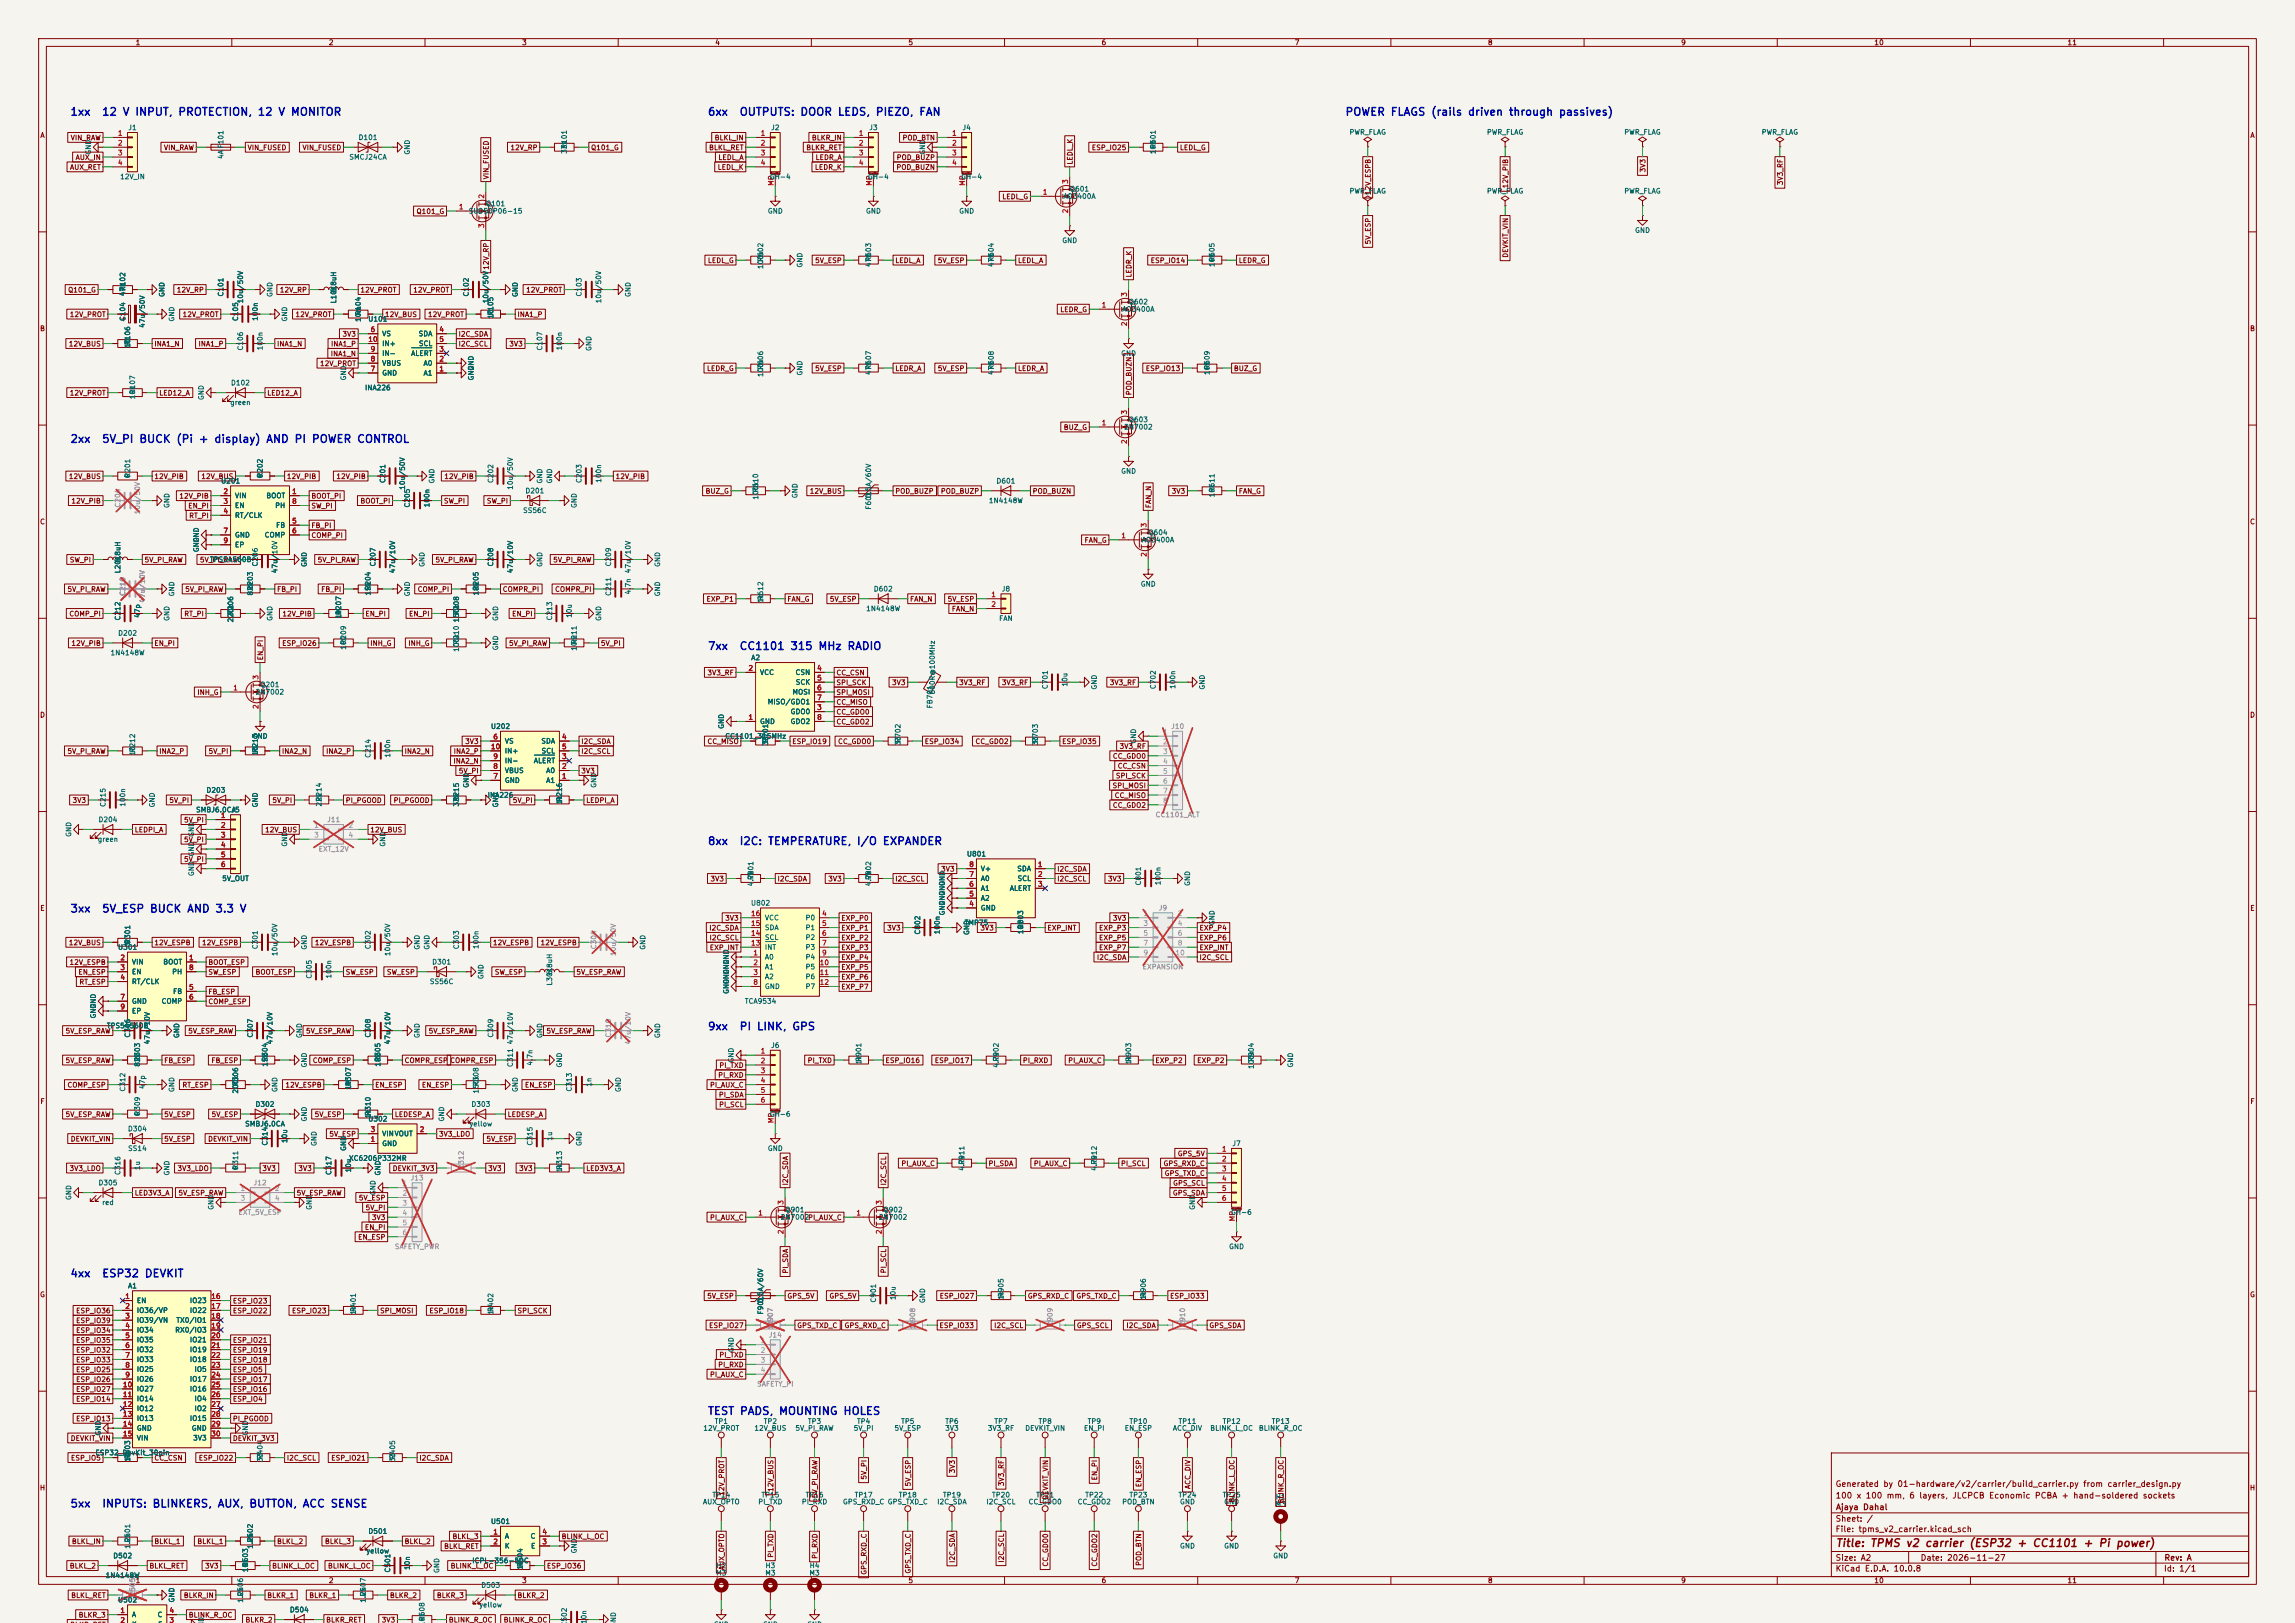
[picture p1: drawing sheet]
<svg xmlns="http://www.w3.org/2000/svg" width="594mm" height="420mm" viewBox="0 0 594 420" stroke-linecap="round" stroke-linejoin="round" font-family="sans-serif">
<defs><g id="words">
<g font-size="2" fill="#0000c2">
<text x="18.1" y="30.4">1xx</text>
<text x="26.3" y="30.4">12 V INPUT, PROTECTION, 12 V MONITOR</text>
<text x="183.1" y="30.4">6xx</text>
<text x="191.3" y="30.4">OUTPUTS: DOOR LEDS, PIEZO, FAN</text>
<text x="348.1" y="30.4">POWER FLAGS (rails driven through passives)</text>
<text x="18.1" y="115.1">2xx</text>
<text x="26.3" y="115.1">5V_PI BUCK (Pi + display) AND PI POWER CONTROL</text>
<text x="183.1" y="168.7">7xx</text>
<text x="191.3" y="168.7">CC1101 315 MHz RADIO</text>
<text x="183.1" y="219.2">8xx</text>
<text x="191.3" y="219.2">I2C: TEMPERATURE, I/O EXPANDER</text>
<text x="18.1" y="236.6">3xx</text>
<text x="26.3" y="236.6">5V_ESP BUCK AND 3.3 V</text>
<text x="183.1" y="267.1">9xx</text>
<text x="191.3" y="267.1">PI LINK, GPS</text>
<text x="18.1" y="331">4xx</text>
<text x="26.3" y="331">ESP32 DEVKIT</text>
<text x="183.1" y="366.6">TEST PADS, MOUNTING HOLES</text>
<text x="18.1" y="390.6">5xx</text>
<text x="26.3" y="390.6">INPUTS: BLINKERS, AUX, BUTTON, ACC SENSE</text>
</g>
<text font-size="2" fill="#840000" x="475" y="400.8">Title: TPMS v2 carrier (ESP32 + CC1101 + Pi power)</text>
<g font-size="1.5" fill="#840000">
<text x="475" y="388.1">100 x 100 mm, 6 layers, JLCPCB Economic PCBA + hand-soldered sockets</text>
<text x="475" y="385.1">Generated by 01-hardware/v2/carrier/build_carrier.py from carrier_design.py</text>
<text x="475" y="394.1">Sheet: /</text>
<text x="475.1" y="391.1">Ajaya Dahal</text>
<text x="475" y="396.8">File: tpms_v2_carrier.kicad_sch</text>
<text x="475" y="407">KiCad E.D.A. 10.0.8</text>
<text x="475" y="404.2">Size: A2</text>
<text x="497" y="404.2">Date: 2026-11-27</text>
<text x="560" y="407">Id: 1/1</text>
<text x="560.1" y="404.2">Rev: A</text>
</g>
<g font-size="1.3" fill="#840000">
<text x="35" y="12">1</text>
<text x="85" y="12">2</text>
<text x="135" y="12">3</text>
<text x="185" y="12">4</text>
<text x="235" y="12">5</text>
<text x="285" y="12">6</text>
<text x="335" y="12">7</text>
<text x="385" y="12">8</text>
<text x="435" y="12">9</text>
<text x="485" y="12">10</text>
<text x="535" y="12">11</text>
<text x="10.3" y="36">A</text>
<text x="582.3" y="36">A</text>
<text x="18.2" y="36.6">VIN_RAW</text>
<text x="19.4" y="41.7">AUX_IN</text>
<text x="42.3" y="39.2">VIN_RAW</text>
<text x="63.9" y="39.2">VIN_FUSED</text>
<text x="78.2" y="39.2">VIN_FUSED</text>
<text x="132" y="39.2">12V_RP</text>
<text x="152.8" y="39.2">Q101_G</text>
<text x="183.4" y="39.2">BLKL_RET</text>
<text x="184.8" y="36.6">BLKL_IN</text>
<text x="185.8" y="41.7">LEDL_A</text>
<text x="208.5" y="39.2">BLKR_RET</text>
<text x="210" y="36.6">BLKR_IN</text>
<text x="211" y="41.7">LEDR_A</text>
<text x="231.9" y="41.7">POD_BUZP</text>
<text x="233.5" y="36.6">POD_BTN</text>
<text x="282.4" y="39.2">ESP_IO25</text>
<text x="305.2" y="39.2">LEDL_G</text>
<text x="18" y="44.2">AUX_RET</text>
<text x="126.8" y="46.5" transform="rotate(-90 126.8 46.5)">VIN_FUSED</text>
<text x="185.6" y="44.2">LEDL_K</text>
<text x="210.8" y="44.2">LEDR_K</text>
<text x="231.9" y="44.2">POD_BUZN</text>
<text x="277.9" y="42.7" transform="rotate(-90 277.9 42.7)">LEDL_K</text>
<text x="426.2" y="44.8" transform="rotate(-90 426.2 44.8)">3V3</text>
<text x="259.3" y="51.9">LEDL_G</text>
<text x="355.1" y="50.6" transform="rotate(-90 355.1 50.6)">12V_ESPB</text>
<text x="390.6" y="48.9" transform="rotate(-90 390.6 48.9)">12V_PIB</text>
<text x="461.7" y="48.1" transform="rotate(-90 461.7 48.1)">3V3_RF</text>
<text x="107.7" y="55.7">Q101_G</text>
<text x="355.1" y="63.4" transform="rotate(-90 355.1 63.4)">5V_ESP</text>
<text x="183.1" y="68.4">LEDL_G</text>
<text x="210.8" y="68.4">5V_ESP</text>
<text x="231.6" y="68.4">LEDL_A</text>
<text x="242.6" y="68.4">5V_ESP</text>
<text x="263.3" y="68.4">LEDL_A</text>
<text x="293.2" y="71.9" transform="rotate(-90 293.2 71.9)">LEDR_K</text>
<text x="297.7" y="68.4">ESP_IO14</text>
<text x="320.5" y="68.4">LEDR_G</text>
<text x="390.6" y="66.8" transform="rotate(-90 390.6 66.8)">DEVKIT_VIN</text>
<text x="17.5" y="76">Q101_G</text>
<text x="45.6" y="76">12V_RP</text>
<text x="72.3" y="76">12V_RP</text>
<text x="93.2" y="76">12V_PROT</text>
<text x="106.8" y="76">12V_PROT</text>
<text x="136" y="76">12V_PROT</text>
<text x="17.9" y="82.3">12V_PROT</text>
<text x="47.1" y="82.3">12V_PROT</text>
<text x="76.3" y="82.3">12V_PROT</text>
<text x="99.5" y="82.3">12V_BUS</text>
<text x="110.6" y="82.3">12V_PROT</text>
<text x="133.8" y="82.3">INA1_P</text>
<text x="274.3" y="81.1">LEDR_G</text>
<text x="10.2" y="86">B</text>
<text x="17.7" y="90">12V_BUS</text>
<text x="39.8" y="90">INA1_N</text>
<text x="51.2" y="90">INA1_P</text>
<text x="71.6" y="90">INA1_N</text>
<text x="85.5" y="90">INA1_P</text>
<text x="88.5" y="87.4">3V3</text>
<text x="118.6" y="90">I2C_SCL</text>
<text x="118.6" y="87.4">I2C_SDA</text>
<text x="131.7" y="90">3V3</text>
<text x="582.2" y="86">B</text>
<text x="82.7" y="95">12V_PROT</text>
<text x="85.5" y="92.5">INA1_N</text>
<text x="182.8" y="96.3">LEDR_G</text>
<text x="210.8" y="96.3">5V_ESP</text>
<text x="231.6" y="96.3">LEDR_A</text>
<text x="242.6" y="96.3">5V_ESP</text>
<text x="263.3" y="96.3">LEDR_A</text>
<text x="296.4" y="96.3">ESP_IO13</text>
<text x="319.2" y="96.3">BUZ_G</text>
<text x="17.9" y="102.7">12V_PROT</text>
<text x="41.1" y="102.7">LED12_A</text>
<text x="69" y="102.7">LED12_A</text>
<text x="293.2" y="102.4" transform="rotate(-90 293.2 102.4)">POD_BUZN</text>
<text x="275.2" y="111.5">BUZ_G</text>
<text x="17.7" y="124.2">12V_BUS</text>
<text x="39.8" y="124.2">12V_PIB</text>
<text x="52" y="124.2">12V_BUS</text>
<text x="74.1" y="124.2">12V_PIB</text>
<text x="86.9" y="124.2">12V_PIB</text>
<text x="114.9" y="124.2">12V_PIB</text>
<text x="159.2" y="124.2">12V_PIB</text>
<text x="18.3" y="130.6">12V_PIB</text>
<text x="46.3" y="129.3">12V_PIB</text>
<text x="48.6" y="131.9">EN_PI</text>
<text x="80.5" y="129.3">BOOT_PI</text>
<text x="80.5" y="131.9">SW_PI</text>
<text x="93.2" y="130.6">BOOT_PI</text>
<text x="114.7" y="130.6">SW_PI</text>
<text x="125.9" y="130.6">SW_PI</text>
<text x="182.5" y="128.1">BUZ_G</text>
<text x="209.5" y="128.1">12V_BUS</text>
<text x="231.6" y="128.1">POD_BUZP</text>
<text x="243.4" y="128.1">POD_BUZP</text>
<text x="267.1" y="128.1">POD_BUZN</text>
<text x="298.2" y="131.6" transform="rotate(-90 298.2 131.6)">FAN_N</text>
<text x="303.1" y="128.1">3V3</text>
<text x="320.5" y="128.1">FAN_G</text>
<text x="10.2" y="136">C</text>
<text x="48.8" y="134.4">RT_PI</text>
<text x="80.5" y="136.9">FB_PI</text>
<text x="582.2" y="136">C</text>
<text x="80.5" y="139.5">COMP_PI</text>
<text x="280.6" y="140.8">FAN_G</text>
<text x="17.9" y="145.8">SW_PI</text>
<text x="37.3" y="145.8">5V_PI_RAW</text>
<text x="51.6" y="145.8">5V_PI_RAW</text>
<text x="82.1" y="145.8">5V_PI_RAW</text>
<text x="112.6" y="145.8">5V_PI_RAW</text>
<text x="143" y="145.8">5V_PI_RAW</text>
<text x="17.3" y="153.5">5V_PI_RAW</text>
<text x="47.8" y="153.5">5V_PI_RAW</text>
<text x="71.6" y="153.5">FB_PI</text>
<text x="83" y="153.5">FB_PI</text>
<text x="108" y="153.5">COMP_PI</text>
<text x="130" y="153.5">COMPR_PI</text>
<text x="143.5" y="153.5">COMPR_PI</text>
<text x="182.7" y="156">EXP_P1</text>
<text x="203.6" y="156">FAN_G</text>
<text x="214.7" y="156">5V_ESP</text>
<text x="235.4" y="156">FAN_N</text>
<text x="245.1" y="156">5V_ESP</text>
<text x="17.8" y="159.8">COMP_PI</text>
<text x="47.6" y="159.8">RT_PI</text>
<text x="73" y="159.8">12V_PIB</text>
<text x="94.4" y="159.8">EN_PI</text>
<text x="105.7" y="159.8">EN_PI</text>
<text x="132.4" y="159.8">EN_PI</text>
<text x="246.2" y="158.5">FAN_N</text>
<text x="18.3" y="167.4">12V_PIB</text>
<text x="39.8" y="167.4">EN_PI</text>
<text x="72.9" y="167.4">ESP_IO26</text>
<text x="95.7" y="167.4">INH_G</text>
<text x="105.6" y="167.4">INH_G</text>
<text x="131.6" y="167.4">5V_PI_RAW</text>
<text x="155.4" y="167.4">5V_PI</text>
<text x="68.4" y="171" transform="rotate(-90 68.4 171)">EN_PI</text>
<text x="183" y="175">3V3_RF</text>
<text x="216.3" y="177.6">SPI_SCK</text>
<text x="216.3" y="175">CC_CSN</text>
<text x="230.7" y="177.6">3V3</text>
<text x="248.1" y="177.6">3V3_RF</text>
<text x="259.2" y="177.6">3V3_RF</text>
<text x="287.1" y="177.6">3V3_RF</text>
<text x="10.2" y="186">D</text>
<text x="50.9" y="180.1">INH_G</text>
<text x="216.3" y="185.2">CC_GDO0</text>
<text x="216.3" y="180.1">SPI_MOSI</text>
<text x="216.3" y="182.7">CC_MISO</text>
<text x="582.2" y="186">D</text>
<text x="216.3" y="187.7">CC_GDO2</text>
<text x="17.3" y="195.4">5V_PI_RAW</text>
<text x="41.1" y="195.4">INA2_P</text>
<text x="53.8" y="195.4">5V_PI</text>
<text x="72.8" y="195.4">INA2_N</text>
<text x="84.3" y="195.4">INA2_P</text>
<text x="104.6" y="195.4">INA2_N</text>
<text x="117.2" y="197.9">INA2_N</text>
<text x="117.3" y="195.4">INA2_P</text>
<text x="120.2" y="192.8">3V3</text>
<text x="150.3" y="192.8">I2C_SDA</text>
<text x="150.3" y="195.4">I2C_SCL</text>
<text x="183" y="192.8">CC_MISO</text>
<text x="204.9" y="192.8">ESP_IO19</text>
<text x="216.8" y="192.8">CC_GDO0</text>
<text x="239.2" y="192.8">ESP_IO34</text>
<text x="252.3" y="192.8">CC_GDO2</text>
<text x="274.8" y="192.8">ESP_IO35</text>
<text x="287.9" y="196.6">CC_GDO0</text>
<text x="289.6" y="194.1">3V3_RF</text>
<text x="118.6" y="200.4">5V_PI</text>
<text x="150.3" y="200.4">3V3</text>
<text x="288.7" y="201.7">SPI_SCK</text>
<text x="289.2" y="199.2">CC_CSN</text>
<text x="18.6" y="208.1">3V3</text>
<text x="43.7" y="208.1">5V_PI</text>
<text x="70.4" y="208.1">5V_PI</text>
<text x="89.3" y="208.1">PI_PGOOD</text>
<text x="101.7" y="208.1">PI_PGOOD</text>
<text x="132.6" y="208.1">5V_PI</text>
<text x="151.6" y="208.1">LEDPI_A</text>
<text x="287.8" y="204.3">SPI_MOSI</text>
<text x="287.9" y="209.3">CC_GDO2</text>
<text x="288.4" y="206.8">CC_MISO</text>
<text x="34.7" y="215.7">LEDPI_A</text>
<text x="47.5" y="213.1">5V_PI</text>
<text x="68.5" y="215.7">12V_BUS</text>
<text x="95.7" y="215.7">12V_BUS</text>
<text x="47.5" y="218.2">5V_PI</text>
<text x="47.5" y="223.3">5V_PI</text>
<text x="243.4" y="225.8">3V3</text>
<text x="273.5" y="225.8">I2C_SDA</text>
<text x="183.7" y="228.4">3V3</text>
<text x="201.1" y="228.4">I2C_SDA</text>
<text x="214.2" y="228.4">3V3</text>
<text x="231.6" y="228.4">I2C_SCL</text>
<text x="273.5" y="228.4">I2C_SCL</text>
<text x="286.6" y="228.4">3V3</text>
<text x="10.3" y="236">E</text>
<text x="187.6" y="238.5">3V3</text>
<text x="217.6" y="238.5">EXP_P0</text>
<text x="287.9" y="238.5">3V3</text>
<text x="582.3" y="236">E</text>
<text x="17.7" y="244.9">12V_BUS</text>
<text x="39.8" y="244.9">12V_ESPB</text>
<text x="52.2" y="244.9">12V_ESPB</text>
<text x="81.4" y="244.9">12V_ESPB</text>
<text x="127.4" y="244.9">12V_ESPB</text>
<text x="139.8" y="244.9">12V_ESPB</text>
<text x="183.4" y="241.1">I2C_SDA</text>
<text x="183.5" y="243.6">I2C_SCL</text>
<text x="217.6" y="241.1">EXP_P1</text>
<text x="217.6" y="243.6">EXP_P2</text>
<text x="229.5" y="241.1">3V3</text>
<text x="253.6" y="241.1">3V3</text>
<text x="271" y="241.1">EXP_INT</text>
<text x="284.3" y="241.1">EXP_P3</text>
<text x="284.3" y="243.6">EXP_P5</text>
<text x="310.3" y="241.1">EXP_P4</text>
<text x="310.3" y="243.6">EXP_P6</text>
<text x="17.9" y="250">12V_ESPB</text>
<text x="53.8" y="250">BOOT_ESP</text>
<text x="183.6" y="246.2">EXP_INT</text>
<text x="217.6" y="246.2">EXP_P3</text>
<text x="217.6" y="248.7">EXP_P4</text>
<text x="217.6" y="251.2">EXP_P5</text>
<text x="283.8" y="248.7">I2C_SDA</text>
<text x="284.3" y="246.2">EXP_P7</text>
<text x="310.3" y="248.7">I2C_SCL</text>
<text x="310.3" y="246.2">EXP_INT</text>
<text x="20.2" y="252.5">EN_ESP</text>
<text x="20.4" y="255.1">RT_ESP</text>
<text x="53.8" y="252.5">SW_ESP</text>
<text x="53.8" y="257.6">FB_ESP</text>
<text x="66" y="252.5">BOOT_ESP</text>
<text x="89.3" y="252.5">SW_ESP</text>
<text x="100" y="252.5">SW_ESP</text>
<text x="127.9" y="252.5">SW_ESP</text>
<text x="149" y="252.5">5V_ESP_RAW</text>
<text x="217.6" y="253.8">EXP_P6</text>
<text x="217.6" y="256.3">EXP_P7</text>
<text x="53.8" y="260.1">COMP_ESP</text>
<text x="16.8" y="267.8">5V_ESP_RAW</text>
<text x="48.6" y="267.8">5V_ESP_RAW</text>
<text x="79.1" y="267.8">5V_ESP_RAW</text>
<text x="110.8" y="267.8">5V_ESP_RAW</text>
<text x="141.3" y="267.8">5V_ESP_RAW</text>
<text x="16.8" y="275.4">5V_ESP_RAW</text>
<text x="42.4" y="275.4">FB_ESP</text>
<text x="54.6" y="275.4">FB_ESP</text>
<text x="80.8" y="275.4">COMP_ESP</text>
<text x="104.6" y="275.4">COMPR_ESP COMPR_ESP</text>
<text x="208.9" y="275.4">PI_TXD</text>
<text x="229" y="275.4">ESP_IO16</text>
<text x="241.8" y="275.4">ESP_IO17</text>
<text x="264.6" y="275.4">PI_RXD</text>
<text x="276.3" y="275.4">PI_AUX_C</text>
<text x="298.9" y="275.4">EXP_P2</text>
<text x="309.7" y="275.4">EXP_P2</text>
<text x="17.3" y="281.7">COMP_ESP</text>
<text x="47.1" y="281.7">RT_ESP</text>
<text x="73.7" y="281.7">12V_ESPB</text>
<text x="97" y="281.7">EN_ESP</text>
<text x="109.1" y="281.7">EN_ESP</text>
<text x="135.7" y="281.7">EN_ESP</text>
<text x="183.6" y="281.7">PI_AUX_C</text>
<text x="185.7" y="279.2">PI_RXD</text>
<text x="186" y="276.6">PI_TXD</text>
<text x="10.3" y="286">F</text>
<text x="185.9" y="284.3">PI_SDA</text>
<text x="186" y="286.8">PI_SCL</text>
<text x="582.3" y="286">F</text>
<text x="16.8" y="289.3">5V_ESP_RAW</text>
<text x="42.4" y="289.3">5V_ESP</text>
<text x="54.6" y="289.3">5V_ESP</text>
<text x="81.3" y="289.3">5V_ESP</text>
<text x="102" y="289.3">LEDESP_A</text>
<text x="131.3" y="289.3">LEDESP_A</text>
<text x="18.2" y="295.7">DEVKIT_VIN</text>
<text x="42.4" y="295.7">5V_ESP</text>
<text x="53.7" y="295.7">DEVKIT_VIN</text>
<text x="85.1" y="294.4">5V_ESP</text>
<text x="113.5" y="294.4">3V3_LDO</text>
<text x="125.8" y="295.7">5V_ESP</text>
<text x="304.7" y="299.5">GPS_5V</text>
<text x="17.9" y="303.3">3V3_LDO</text>
<text x="45.8" y="303.3">3V3_LDO</text>
<text x="67.8" y="303.3">3V3</text>
<text x="77.1" y="303.3">3V3</text>
<text x="101.5" y="303.3">DEVKIT_3V3</text>
<text x="126.2" y="303.3">3V3</text>
<text x="134.2" y="303.3">3V3</text>
<text x="151.6" y="303.3">LED3V3_A</text>
<text x="233.2" y="302">PI_AUX_C</text>
<text x="255.7" y="302">PI_SDA</text>
<text x="267.4" y="302">PI_AUX_C</text>
<text x="290" y="302">PI_SCL</text>
<text x="301" y="302">GPS_RXD_C</text>
<text x="301.3" y="304.6">GPS_TXD_C</text>
<text x="34.7" y="309.7">LED3V3_A</text>
<text x="46" y="309.7">5V_ESP_RAW</text>
<text x="76.6" y="309.7">5V_ESP_RAW</text>
<text x="92.7" y="310.9">5V_ESP</text>
<text x="204.3" y="306.9" transform="rotate(-90 204.3 306.9)">I2C_SDA</text>
<text x="229.7" y="306.9" transform="rotate(-90 229.7 306.9)">I2C_SCL</text>
<text x="303.4" y="309.7">GPS_SDA</text>
<text x="303.5" y="307.1">GPS_SCL</text>
<text x="94.5" y="313.5">5V_PI</text>
<text x="96.1" y="316">3V3</text>
<text x="183.6" y="316">PI_AUX_C</text>
<text x="92.6" y="321.1">EN_ESP</text>
<text x="94.3" y="318.6">EN_PI</text>
<text x="204.3" y="329.7" transform="rotate(-90 204.3 329.7)">PI_SDA</text>
<text x="229.7" y="329.6" transform="rotate(-90 229.7 329.6)">PI_SCL</text>
<text x="10.2" y="336">G</text>
<text x="582.2" y="336">G</text>
<text x="19.6" y="340.1">ESP_IO36</text>
<text x="60.1" y="340.1">ESP_IO22</text>
<text x="60.1" y="337.6">ESP_IO23</text>
<text x="75.4" y="340.1">ESP_IO23</text>
<text x="98.2" y="340.1">SPI_MOSI</text>
<text x="111" y="340.1">ESP_IO18</text>
<text x="133.8" y="340.1">SPI_SCK</text>
<text x="182.9" y="336.3">5V_ESP</text>
<text x="203.6" y="336.3">GPS_5V</text>
<text x="214.5" y="336.3">GPS_5V</text>
<text x="243.1" y="336.3">ESP_IO27</text>
<text x="265.9" y="336.3">GPS_RXD_C</text>
<text x="278.5" y="336.3">GPS_TXD_C</text>
<text x="302.7" y="336.3">ESP_IO33</text>
<text x="19.6" y="345.2">ESP_IO34</text>
<text x="19.6" y="342.7">ESP_IO39</text>
<text x="19.6" y="347.8">ESP_IO35</text>
<text x="60.1" y="347.8">ESP_IO21</text>
<text x="183.4" y="344">ESP_IO27</text>
<text x="206.2" y="344">GPS_TXD_C</text>
<text x="218.5" y="344">GPS_RXD_C</text>
<text x="243" y="344">ESP_IO33</text>
<text x="257.2" y="344">I2C_SCL</text>
<text x="278.6" y="344">GPS_SCL</text>
<text x="291.4" y="344">I2C_SDA</text>
<text x="312.9" y="344">GPS_SDA</text>
<text x="19.6" y="352.8">ESP_IO33</text>
<text x="19.6" y="350.3">ESP_IO32</text>
<text x="60.1" y="352.8">ESP_IO18</text>
<text x="60.1" y="350.3">ESP_IO19</text>
<text x="186" y="351.6">PI_TXD</text>
<text x="19.6" y="357.9">ESP_IO26</text>
<text x="19.6" y="355.4">ESP_IO25</text>
<text x="60.1" y="357.9">ESP_IO17</text>
<text x="60.1" y="355.4">ESP_IO5</text>
<text x="183.6" y="356.7">PI_AUX_C</text>
<text x="185.7" y="354.1">PI_RXD</text>
<text x="19.6" y="360.5">ESP_IO27</text>
<text x="19.6" y="363">ESP_IO14</text>
<text x="60.1" y="363">ESP_IO4</text>
<text x="60.1" y="360.5">ESP_IO16</text>
<text x="19.6" y="368.1">ESP_IO13</text>
<text x="60.1" y="368.1">PI_PGOOD</text>
<text x="18.2" y="373.2">DEVKIT_VIN</text>
<text x="60.1" y="373.2">DEVKIT_3V3</text>
<text x="18.2" y="378.2">ESP_IO5</text>
<text x="39.8" y="378.2">CC_CSN</text>
<text x="51.3" y="378.2">ESP_IO22</text>
<text x="74.1" y="378.2">I2C_SCL</text>
<text x="85.6" y="378.2">ESP_IO21</text>
<text x="108.4" y="378.2">I2C_SDA</text>
<text x="224.6" y="383" transform="rotate(-90 224.6 383)">5V_PI</text>
<text x="247.4" y="381.4" transform="rotate(-90 247.4 381.4)">3V3</text>
<text x="284.3" y="383.2" transform="rotate(-90 284.3 383.2)">EN_PI</text>
<text x="10.2" y="386">H</text>
<text x="187.7" y="387.2" transform="rotate(-90 187.7 387.2)">12V_PROT</text>
<text x="200.4" y="386.2" transform="rotate(-90 200.4 386.2)">12V_BUS</text>
<text x="211.9" y="387.8" transform="rotate(-90 211.9 387.8)">5V_PI_RAW</text>
<text x="236" y="384.8" transform="rotate(-90 236 384.8)">5V_ESP</text>
<text x="260.1" y="384.7" transform="rotate(-90 260.1 384.7)">3V3_RF</text>
<text x="271.6" y="388.2" transform="rotate(-90 271.6 388.2)">DEVKIT_VIN</text>
<text x="295.7" y="385" transform="rotate(-90 295.7 385)">EN_ESP</text>
<text x="308.4" y="385.5" transform="rotate(-90 308.4 385.5)">ACC_DIV</text>
<text x="319.8" y="389" transform="rotate(-90 319.8 389)">BLINK_L_OC</text>
<text x="332.5" y="389.2" transform="rotate(-90 332.5 389.2)">BLINK_R_OC</text>
<text x="582.2" y="386">H</text>
<text x="18.5" y="399.8">BLKL_IN</text>
<text x="39.8" y="399.8">BLKL_1</text>
<text x="50.9" y="399.8">BLKL_1</text>
<text x="71.6" y="399.8">BLKL_2</text>
<text x="84" y="399.8">BLKL_3</text>
<text x="104.6" y="399.8">BLKL_2</text>
<text x="114.8" y="401.1">BLKL_RET</text>
<text x="117" y="398.6">BLKL_3</text>
<text x="145.2" y="398.6">BLINK_L_OC</text>
<text x="17.9" y="406.2">BLKL_2</text>
<text x="38.5" y="406.2">BLKL_RET</text>
<text x="52.9" y="406.2">3V3</text>
<text x="70.3" y="406.2">BLINK_L_OC</text>
<text x="84.7" y="406.2">BLINK_L_OC</text>
<text x="116.5" y="406.2">BLINK_L_OC</text>
<text x="141.4" y="406.2">ESP_IO36</text>
<text x="187.7" y="406.4" transform="rotate(-90 187.7 406.4)">AUX_OPTO</text>
<text x="200.4" y="403.2" transform="rotate(-90 200.4 403.2)">PI_TXD</text>
<text x="211.9" y="403.5" transform="rotate(-90 211.9 403.5)">PI_RXD</text>
<text x="224.6" y="407.6" transform="rotate(-90 224.6 407.6)">GPS_RXD_C</text>
<text x="236" y="407.3" transform="rotate(-90 236 407.3)">GPS_TXD_C</text>
<text x="247.4" y="404.6" transform="rotate(-90 247.4 404.6)">I2C_SDA</text>
<text x="260.1" y="404.5" transform="rotate(-90 260.1 404.5)">I2C_SCL</text>
<text x="271.6" y="405.5" transform="rotate(-90 271.6 405.5)">CC_GDO0</text>
<text x="284.3" y="405.5" transform="rotate(-90 284.3 405.5)">CC_GDO2</text>
<text x="295.7" y="405.3" transform="rotate(-90 295.7 405.3)">POD_BTN</text>
<text x="18.3" y="413.8">BLKL_RET</text>
<text x="35" y="410">1</text>
<text x="47.4" y="413.8">BLKR_IN</text>
<text x="69" y="413.8">BLKR_1</text>
<text x="79.9" y="413.8">BLKR_1</text>
<text x="85" y="410">2</text>
<text x="100.8" y="413.8">BLKR_2</text>
<text x="112.9" y="413.8">BLKR_3</text>
<text x="133.8" y="413.8">BLKR_2</text>
<text x="135" y="410">3</text>
<text x="185" y="410">4</text>
<text x="235" y="410">5</text>
<text x="285" y="410">6</text>
<text x="335" y="410">7</text>
<text x="385" y="410">8</text>
<text x="435" y="410">9</text>
<text x="485" y="410">10</text>
<text x="535" y="410">11</text>
<text x="20.2" y="418.9">BLKR_3</text>
<text x="48.7" y="418.9">BLINK_R_OC</text>
<text x="63.4" y="420.2">BLKR_2</text>
<text x="84.3" y="420.2">BLKR_RET</text>
<text x="98.7" y="420.2">3V3</text>
<text x="116" y="420.2">BLINK_R_OC</text>
<text x="130.2" y="420.2">BLINK_R_OC</text>
</g>
<g font-size="1.3" fill="#a90000">
<text x="30.4" y="35.4">1</text>
<text x="196.8" y="35.4">1</text>
<text x="222.2" y="35.4">1</text>
<text x="246.3" y="35.4">1</text>
<text x="30.4" y="38">2</text>
<text x="30.4" y="40.5">3</text>
<text x="196.8" y="38">2</text>
<text x="196.8" y="40.5">3</text>
<text x="222.2" y="38">2</text>
<text x="222.2" y="40.5">3</text>
<text x="246.3" y="38">2</text>
<text x="246.3" y="40.5">3</text>
<text x="30.4" y="43">4</text>
<text x="196.8" y="43">4</text>
<text x="222.2" y="43">4</text>
<text x="246.3" y="43">4</text>
<text x="276.7" y="47.7" transform="rotate(-90 276.7 47.7)">3</text>
<text x="125.6" y="51.5" transform="rotate(-90 125.6 51.5)">2</text>
<text x="200.5" y="48.2" transform="rotate(-90 200.5 48.2)">MP</text>
<text x="225.9" y="48.2" transform="rotate(-90 225.9 48.2)">MP</text>
<text x="250.1" y="48.2" transform="rotate(-90 250.1 48.2)">MP</text>
<text x="269.8" y="50.7">1</text>
<text x="118.6" y="54.5">1</text>
<text x="125.6" y="59.2" transform="rotate(-90 125.6 59.2)">3</text>
<text x="276.7" y="55.3" transform="rotate(-90 276.7 55.3)">2</text>
<text x="292" y="76.9" transform="rotate(-90 292 76.9)">3</text>
<text x="285" y="79.9">1</text>
<text x="95.2" y="88.8">10</text>
<text x="95.8" y="86.2">6</text>
<text x="113.6" y="86.2">4</text>
<text x="113.6" y="88.8">5</text>
<text x="292" y="84.6" transform="rotate(-90 292 84.6)">2</text>
<text x="95.8" y="93.8">8</text>
<text x="95.8" y="91.3">9</text>
<text x="113.6" y="93.8">2</text>
<text x="113.6" y="91.3">3</text>
<text x="95.8" y="96.4">7</text>
<text x="113.6" y="96.4">1</text>
<text x="292" y="107.4" transform="rotate(-90 292 107.4)">3</text>
<text x="285" y="110.4">1</text>
<text x="292" y="115" transform="rotate(-90 292 115)">2</text>
<text x="57.7" y="128.1">2</text>
<text x="57.7" y="130.7">3</text>
<text x="75.5" y="128.1">1</text>
<text x="75.5" y="130.7">8</text>
<text x="57.7" y="133.2">4</text>
<text x="75.5" y="135.8">5</text>
<text x="297" y="136.6" transform="rotate(-90 297 136.6)">3</text>
<text x="57.7" y="138.3">7</text>
<text x="57.7" y="140.8">9</text>
<text x="75.5" y="138.3">6</text>
<text x="290.1" y="139.6">1</text>
<text x="297" y="144.2" transform="rotate(-90 297 144.2)">2</text>
<text x="256.4" y="154.8">1</text>
<text x="256.4" y="157.3">2</text>
<text x="193.6" y="173.9">2</text>
<text x="211.4" y="173.9">4</text>
<text x="60.2" y="178.9">1</text>
<text x="67.2" y="176" transform="rotate(-90 67.2 176)">3</text>
<text x="211.4" y="176.4">5</text>
<text x="211.4" y="178.9">6</text>
<text x="67.2" y="183.6" transform="rotate(-90 67.2 183.6)">2</text>
<text x="211.4" y="184">3</text>
<text x="211.4" y="181.5">7</text>
<text x="127.5" y="191.6">6</text>
<text x="145.3" y="191.6">4</text>
<text x="193.6" y="186.6">1</text>
<text x="211.4" y="186.6">8</text>
<text x="126.9" y="194.2">10</text>
<text x="127.5" y="196.7">9</text>
<text x="145.3" y="196.7">3</text>
<text x="145.3" y="194.2">5</text>
<text x="127.5" y="201.8">7</text>
<text x="127.5" y="199.3">8</text>
<text x="145.3" y="201.8">1</text>
<text x="145.3" y="199.3">2</text>
<text x="57.1" y="212">1</text>
<text x="57.1" y="214.5">2</text>
<text x="57.1" y="217">3</text>
<text x="57.1" y="219.6">4</text>
<text x="57.1" y="222.1">5</text>
<text x="57.1" y="224.7">6</text>
<text x="250.7" y="227.2">7</text>
<text x="250.7" y="224.7">8</text>
<text x="268.5" y="224.7">1</text>
<text x="268.5" y="227.2">2</text>
<text x="250.7" y="232.3">5</text>
<text x="250.7" y="229.7">6</text>
<text x="268.5" y="229.7">3</text>
<text x="194.2" y="239.9">15</text>
<text x="194.2" y="237.4">16</text>
<text x="212.6" y="237.4">4</text>
<text x="212.6" y="239.9">5</text>
<text x="250.7" y="234.8">4</text>
<text x="194.2" y="245">13</text>
<text x="194.2" y="242.4">14</text>
<text x="212.6" y="242.4">6</text>
<text x="212.6" y="245">7</text>
<text x="31" y="248.8">2</text>
<text x="31" y="251.3">3</text>
<text x="48.8" y="248.8">1</text>
<text x="48.8" y="251.3">8</text>
<text x="194.8" y="247.5">1</text>
<text x="194.8" y="250.1">2</text>
<text x="212" y="250.1">10</text>
<text x="212.6" y="247.5">9</text>
<text x="31" y="253.9">4</text>
<text x="48.8" y="256.4">5</text>
<text x="194.8" y="252.6">3</text>
<text x="194.8" y="255.1">8</text>
<text x="212" y="252.6">11</text>
<text x="212" y="255.1">12</text>
<text x="31" y="258.9">7</text>
<text x="31" y="261.5">9</text>
<text x="48.8" y="258.9">6</text>
<text x="196.8" y="272.9">1</text>
<text x="196.8" y="275.5">2</text>
<text x="196.8" y="278">3</text>
<text x="196.8" y="280.5">4</text>
<text x="196.8" y="283.1">5</text>
<text x="196.8" y="285.6">6</text>
<text x="95.8" y="293.2">3</text>
<text x="108.5" y="293.2">2</text>
<text x="200.5" y="290.8" transform="rotate(-90 200.5 290.8)">MP</text>
<text x="95.8" y="295.8">1</text>
<text x="316.1" y="298.3">1</text>
<text x="316.1" y="300.9">2</text>
<text x="316.1" y="303.4">3</text>
<text x="316.1" y="305.9">4</text>
<text x="203.1" y="311.9" transform="rotate(-90 203.1 311.9)">3</text>
<text x="228.5" y="311.9" transform="rotate(-90 228.5 311.9)">3</text>
<text x="316.1" y="308.5">5</text>
<text x="316.1" y="311">6</text>
<text x="196.1" y="314.8">1</text>
<text x="221.5" y="314.8">1</text>
<text x="319.9" y="316.2" transform="rotate(-90 319.9 316.2)">MP</text>
<text x="203.1" y="319.5" transform="rotate(-90 203.1 319.5)">2</text>
<text x="228.5" y="319.5" transform="rotate(-90 228.5 319.5)">2</text>
<text x="32.3" y="336.4">1</text>
<text x="32.3" y="339">2</text>
<text x="32.3" y="341.5">3</text>
<text x="54.5" y="336.4">16</text>
<text x="54.5" y="339">17</text>
<text x="54.5" y="341.5">18</text>
<text x="32.3" y="344">4</text>
<text x="32.3" y="346.6">5</text>
<text x="54.5" y="344">19</text>
<text x="54.5" y="346.6">20</text>
<text x="32.3" y="349.1">6</text>
<text x="32.3" y="351.7">7</text>
<text x="54.5" y="349.1">21</text>
<text x="54.5" y="351.7">22</text>
<text x="31.7" y="359.3">10</text>
<text x="32.3" y="354.2">8</text>
<text x="32.3" y="356.7">9</text>
<text x="54.5" y="354.2">23</text>
<text x="54.5" y="356.7">24</text>
<text x="54.5" y="359.3">25</text>
<text x="31.7" y="361.8">11</text>
<text x="31.7" y="364.4">12</text>
<text x="54.5" y="361.8">26</text>
<text x="54.5" y="364.4">27</text>
<text x="31.7" y="366.9">13</text>
<text x="31.7" y="369.4">14</text>
<text x="31.7" y="372">15</text>
<text x="54.5" y="366.9">28</text>
<text x="54.5" y="369.4">29</text>
<text x="54.5" y="372">30</text>
<text x="127.5" y="397.4">1</text>
<text x="127.5" y="399.9">2</text>
<text x="140.2" y="399.9">3</text>
<text x="140.2" y="397.4">4</text>
<text x="31" y="417.7">1</text>
<text x="43.7" y="417.7">4</text>
<text x="31" y="420.2">2</text>
<text x="43.7" y="420.2">3</text>
</g>
<g font-size="1.3" fill="#006464">
<text x="33.1" y="34">J1</text>
<text x="199.4" y="34">J2</text>
<text x="224.8" y="34">J3</text>
<text x="249" y="34">J4</text>
<text x="349.2" y="35.2">PWR_FLAG</text>
<text x="384.7" y="35.2">PWR_FLAG</text>
<text x="420.3" y="35.2">PWR_FLAG</text>
<text x="455.8" y="35.2">PWR_FLAG</text>
<text x="23.8" y="40.2" transform="rotate(-90 23.8 40.2)">GND</text>
<text x="58.1" y="41.3" transform="rotate(-90 58.1 41.3)">4A</text>
<text x="58.1" y="38.6" transform="rotate(-90 58.1 38.6)">F101</text>
<text x="90.3" y="41.6">SMCJ24CA</text>
<text x="92.7" y="36.5">D101</text>
<text x="106.4" y="40.2" transform="rotate(-90 106.4 40.2)">GND</text>
<text x="147" y="40" transform="rotate(-90 147 40)">33k</text>
<text x="147" y="38.6" transform="rotate(-90 147 38.6)">R101</text>
<text x="239.7" y="40.2" transform="rotate(-90 239.7 40.2)">GND</text>
<text x="299.4" y="40" transform="rotate(-90 299.4 40)">100</text>
<text x="299.4" y="38.6" transform="rotate(-90 299.4 38.6)">R601</text>
<text x="31" y="46.7">12V_IN</text>
<text x="199.1" y="46.7">GH-4</text>
<text x="224.5" y="46.7">GH-4</text>
<text x="248.6" y="46.7">GH-4</text>
<text x="125.7" y="53.7">Q101</text>
<text x="275.1" y="51.8">AO3400A</text>
<text x="276.8" y="49.9">Q601</text>
<text x="349.2" y="50.4">PWR_FLAG</text>
<text x="384.7" y="50.4">PWR_FLAG</text>
<text x="420.3" y="50.4">PWR_FLAG</text>
<text x="121.2" y="55.6">SUD50P06-15</text>
<text x="198.6" y="55.6">GND</text>
<text x="224" y="55.6">GND</text>
<text x="248.1" y="55.6">GND</text>
<text x="274.8" y="63.2">GND</text>
<text x="423.1" y="60.6">GND</text>
<text x="197.8" y="69.8" transform="rotate(-90 197.8 69.8)">100k</text>
<text x="197.8" y="67.9" transform="rotate(-90 197.8 67.9)">R602</text>
<text x="208" y="69.4" transform="rotate(-90 208 69.4)">GND</text>
<text x="225.8" y="69.3" transform="rotate(-90 225.8 69.3)">470</text>
<text x="225.8" y="67.9" transform="rotate(-90 225.8 67.9)">R603</text>
<text x="257.5" y="69.3" transform="rotate(-90 257.5 69.3)">470</text>
<text x="257.5" y="67.9" transform="rotate(-90 257.5 67.9)">R604</text>
<text x="314.7" y="69.3" transform="rotate(-90 314.7 69.3)">100</text>
<text x="314.7" y="67.9" transform="rotate(-90 314.7 67.9)">R605</text>
<text x="32.7" y="76.8" transform="rotate(-90 32.7 76.8)">47k</text>
<text x="32.7" y="75.5" transform="rotate(-90 32.7 75.5)">R102</text>
<text x="42.9" y="77" transform="rotate(-90 42.9 77)">GND</text>
<text x="58.1" y="76.9" transform="rotate(-90 58.1 76.9)">C101</text>
<text x="70.8" y="77" transform="rotate(-90 70.8 77)">GND</text>
<text x="87.3" y="75.9" transform="rotate(-90 87.3 75.9)">6.8uH</text>
<text x="121.6" y="76.9" transform="rotate(-90 121.6 76.9)">C102</text>
<text x="134.3" y="77" transform="rotate(-90 134.3 77)">GND</text>
<text x="150.8" y="76.9" transform="rotate(-90 150.8 76.9)">C103</text>
<text x="163.5" y="77" transform="rotate(-90 163.5 77)">GND</text>
<text x="32.7" y="83.2" transform="rotate(-90 32.7 83.2)">C104</text>
<text x="45.4" y="83.3" transform="rotate(-90 45.4 83.3)">GND</text>
<text x="61.9" y="83.2" transform="rotate(-90 61.9 83.2)">C105</text>
<text x="63.2" y="78.6" transform="rotate(-90 63.2 78.6)">10u/50V</text>
<text x="67" y="83.2" transform="rotate(-90 67 83.2)">100n</text>
<text x="74.6" y="83.3" transform="rotate(-90 74.6 83.3)">GND</text>
<text x="87.3" y="78.7" transform="rotate(-90 87.3 78.7)">L101</text>
<text x="93.7" y="83.5" transform="rotate(-90 93.7 83.5)">10m</text>
<text x="93.7" y="81.8" transform="rotate(-90 93.7 81.8)">R104</text>
<text x="95.2" y="83.5">U101</text>
<text x="126.7" y="78.6" transform="rotate(-90 126.7 78.6)">10u/50V12V_RP</text>
<text x="126.7" y="78.6" transform="rotate(-90 126.7 78.6)">10u/50V</text>
<text x="128" y="82.6" transform="rotate(-90 128 82.6)">10</text>
<text x="128" y="81.8" transform="rotate(-90 128 81.8)">R105</text>
<text x="155.9" y="78.6" transform="rotate(-90 155.9 78.6)">10u/50V</text>
<text x="290.3" y="81">AO3400A</text>
<text x="292" y="79.1">Q602</text>
<text x="34" y="89.4" transform="rotate(-90 34 89.4)">R106</text>
<text x="37.8" y="85" transform="rotate(-90 37.8 85)">47u/50V</text>
<text x="98.8" y="87.3">VS</text>
<text x="98.8" y="89.9">IN+</text>
<text x="108.2" y="87.3">SDA</text>
<text x="108.3" y="89.9">SCL</text>
<text x="34" y="90.2" transform="rotate(-90 34 90.2)">10</text>
<text x="63.2" y="90.8" transform="rotate(-90 63.2 90.8)">C106</text>
<text x="68.3" y="90.8" transform="rotate(-90 68.3 90.8)">100n</text>
<text x="98.8" y="94.9">VBUS</text>
<text x="98.8" y="92.4">IN-</text>
<text x="106.3" y="92.4">ALERT</text>
<text x="109.5" y="94.9">A0</text>
<text x="140.7" y="90.8" transform="rotate(-90 140.7 90.8)">C107</text>
<text x="145.7" y="90.8" transform="rotate(-90 145.7 90.8)">100n</text>
<text x="153.4" y="91" transform="rotate(-90 153.4 91)">GND</text>
<text x="197.8" y="95.8" transform="rotate(-90 197.8 95.8)">R606</text>
<text x="225.8" y="95.8" transform="rotate(-90 225.8 95.8)">R607</text>
<text x="257.5" y="95.8" transform="rotate(-90 257.5 95.8)">R608</text>
<text x="290" y="92.4">GND</text>
<text x="313.4" y="95.8" transform="rotate(-90 313.4 95.8)">R609</text>
<text x="59.7" y="100">D102</text>
<text x="89.9" y="98.6" transform="rotate(-90 89.9 98.6)">GND</text>
<text x="94.3" y="101.3">INA226</text>
<text x="98.8" y="97.5">GND</text>
<text x="109.5" y="97.5">A1</text>
<text x="122.9" y="98.6" transform="rotate(-90 122.9 98.6)">GND</text>
<text x="122.9" y="96" transform="rotate(-90 122.9 96)">GND</text>
<text x="197.8" y="97.7" transform="rotate(-90 197.8 97.7)">100k</text>
<text x="208" y="97.3" transform="rotate(-90 208 97.3)">GND</text>
<text x="225.8" y="97.2" transform="rotate(-90 225.8 97.2)">470</text>
<text x="257.5" y="97.2" transform="rotate(-90 257.5 97.2)">470</text>
<text x="313.4" y="97.2" transform="rotate(-90 313.4 97.2)">100</text>
<text x="35.3" y="103.5" transform="rotate(-90 35.3 103.5)">10k</text>
<text x="35.3" y="102.1" transform="rotate(-90 35.3 102.1)">R107</text>
<text x="53" y="103.7" transform="rotate(-90 53 103.7)">GND</text>
<text x="59.5" y="105.1">green</text>
<text x="290.8" y="111.5">2N7002</text>
<text x="292" y="109.5">Q603</text>
<text x="34" y="123.9" transform="rotate(-90 34 123.9)">0</text>
<text x="34" y="123.7" transform="rotate(-90 34 123.7)">R201</text>
<text x="57.1" y="125.4">U201</text>
<text x="68.3" y="123.9" transform="rotate(-90 68.3 123.9)">0</text>
<text x="68.3" y="123.7" transform="rotate(-90 68.3 123.7)">R202</text>
<text x="100" y="125.1" transform="rotate(-90 100 125.1)">C201</text>
<text x="112.7" y="125.3" transform="rotate(-90 112.7 125.3)">GND</text>
<text x="128" y="125.1" transform="rotate(-90 128 125.1)">C202</text>
<text x="140.7" y="125.3" transform="rotate(-90 140.7 125.3)">GND</text>
<text x="143.2" y="125.3" transform="rotate(-90 143.2 125.3)">GND</text>
<text x="150.8" y="125.1" transform="rotate(-90 150.8 125.1)">C203</text>
<text x="155.9" y="125.1" transform="rotate(-90 155.9 125.1)">100n</text>
<text x="257.8" y="125.4">D601</text>
<text x="290" y="122.9">GND</text>
<text x="44.1" y="131.6" transform="rotate(-90 44.1 131.6)">GND</text>
<text x="60.7" y="129.2">VIN</text>
<text x="60.7" y="131.8">EN</text>
<text x="68.8" y="129.2">BOOT</text>
<text x="71.1" y="131.8">PH</text>
<text x="105.1" y="126.9" transform="rotate(-90 105.1 126.9)">10u/50V</text>
<text x="106.4" y="131.5" transform="rotate(-90 106.4 131.5)">C205</text>
<text x="111.5" y="131.4" transform="rotate(-90 111.5 131.4)">100n</text>
<text x="133" y="126.9" transform="rotate(-90 133 126.9)">10u/50V</text>
<text x="135.9" y="128">D201</text>
<text x="149.6" y="131.6" transform="rotate(-90 149.6 131.6)">GND</text>
<text x="196.5" y="129.5" transform="rotate(-90 196.5 129.5)">100k</text>
<text x="196.5" y="127.5" transform="rotate(-90 196.5 127.5)">R610</text>
<text x="206.7" y="129.1" transform="rotate(-90 206.7 129.1)">GND</text>
<text x="225.8" y="129.1" transform="rotate(-90 225.8 129.1)">0.5A/60V</text>
<text x="255.8" y="130.5">1N4148W</text>
<text x="314.7" y="128.9" transform="rotate(-90 314.7 128.9)">10k</text>
<text x="314.7" y="127.5" transform="rotate(-90 314.7 127.5)">R611</text>
<text x="60.7" y="134.3">RT/CLK</text>
<text x="71.3" y="136.9">FB</text>
<text x="135.2" y="133">SS56C</text>
<text x="225.8" y="132" transform="rotate(-90 225.8 132)">F601</text>
<text x="51.8" y="143" transform="rotate(-90 51.8 143)">GND</text>
<text x="51.8" y="140.5" transform="rotate(-90 51.8 140.5)">GND</text>
<text x="60.7" y="139.4">GND</text>
<text x="60.7" y="141.9">EP</text>
<text x="68.4" y="139.4">COMP</text>
<text x="295.4" y="140.7">AO3400A</text>
<text x="297.1" y="138.8">Q604</text>
<text x="31.4" y="148.5" transform="rotate(-90 31.4 148.5)">L201</text>
<text x="31.4" y="145.8" transform="rotate(-90 31.4 145.8)">6.8uH</text>
<text x="54.2" y="145.7">TPS54560B</text>
<text x="67" y="146.7" transform="rotate(-90 67 146.7)">C206</text>
<text x="72.1" y="148.5" transform="rotate(-90 72.1 148.5)">47u/10V</text>
<text x="79.7" y="146.8" transform="rotate(-90 79.7 146.8)">GND</text>
<text x="97.5" y="146.7" transform="rotate(-90 97.5 146.7)">C207</text>
<text x="102.6" y="148.5" transform="rotate(-90 102.6 148.5)">47u/10V</text>
<text x="110.2" y="146.8" transform="rotate(-90 110.2 146.8)">GND</text>
<text x="128" y="146.7" transform="rotate(-90 128 146.7)">C208</text>
<text x="133" y="148.5" transform="rotate(-90 133 148.5)">47u/10V</text>
<text x="140.7" y="146.8" transform="rotate(-90 140.7 146.8)">GND</text>
<text x="158.4" y="146.7" transform="rotate(-90 158.4 146.7)">C209</text>
<text x="163.5" y="148.5" transform="rotate(-90 163.5 148.5)">47u/10V</text>
<text x="171.1" y="146.8" transform="rotate(-90 171.1 146.8)">GND</text>
<text x="45.4" y="154.5" transform="rotate(-90 45.4 154.5)">GND</text>
<text x="65.7" y="154.3" transform="rotate(-90 65.7 154.3)">82k</text>
<text x="65.7" y="152.9" transform="rotate(-90 65.7 152.9)">R203</text>
<text x="96.2" y="154.3" transform="rotate(-90 96.2 154.3)">15k</text>
<text x="96.2" y="152.9" transform="rotate(-90 96.2 152.9)">R204</text>
<text x="106.4" y="154.5" transform="rotate(-90 106.4 154.5)">GND</text>
<text x="124.2" y="154.3" transform="rotate(-90 124.2 154.3)">18k</text>
<text x="124.2" y="152.9" transform="rotate(-90 124.2 152.9)">R205</text>
<text x="158.4" y="154.3" transform="rotate(-90 158.4 154.3)">C211</text>
<text x="163.5" y="154" transform="rotate(-90 163.5 154)">4.7n</text>
<text x="171.1" y="154.5" transform="rotate(-90 171.1 154.5)">GND</text>
<text x="197.8" y="155.5" transform="rotate(-90 197.8 155.5)">R612</text>
<text x="226" y="153.4">D602</text>
<text x="259.1" y="153.4">J8</text>
<text x="295.1" y="152.1">GND</text>
<text x="31.4" y="160.7" transform="rotate(-90 31.4 160.7)">C212</text>
<text x="36.5" y="160" transform="rotate(-90 36.5 160)">47p</text>
<text x="44.1" y="160.8" transform="rotate(-90 44.1 160.8)">GND</text>
<text x="60.7" y="161.2" transform="rotate(-90 60.7 161.2)">220k</text>
<text x="60.7" y="159.3" transform="rotate(-90 60.7 159.3)">R206</text>
<text x="70.8" y="160.8" transform="rotate(-90 70.8 160.8)">GND</text>
<text x="88.6" y="160.2" transform="rotate(-90 88.6 160.2)">1M</text>
<text x="88.6" y="159.3" transform="rotate(-90 88.6 159.3)">R207</text>
<text x="119.1" y="161.2" transform="rotate(-90 119.1 161.2)">150k</text>
<text x="119.1" y="159.3" transform="rotate(-90 119.1 159.3)">R208</text>
<text x="129.2" y="160.8" transform="rotate(-90 129.2 160.8)">GND</text>
<text x="143.2" y="160.7" transform="rotate(-90 143.2 160.7)">C213</text>
<text x="148.3" y="160" transform="rotate(-90 148.3 160)">10u</text>
<text x="155.9" y="160.8" transform="rotate(-90 155.9 160.8)">GND</text>
<text x="197.8" y="156.2" transform="rotate(-90 197.8 156.2)">1k</text>
<text x="224.1" y="158.4">1N4148W</text>
<text x="258.5" y="161">FAN</text>
<text x="30.4" y="164.8">D202</text>
<text x="89.9" y="166.9" transform="rotate(-90 89.9 166.9)">R209</text>
<text x="119.1" y="166.9" transform="rotate(-90 119.1 166.9)">R210</text>
<text x="149.6" y="166.9" transform="rotate(-90 149.6 166.9)">R211</text>
<text x="28.5" y="169.9">1N4148W</text>
<text x="89.9" y="168.3" transform="rotate(-90 89.9 168.3)">100</text>
<text x="119.1" y="168.8" transform="rotate(-90 119.1 168.8)">100k</text>
<text x="129.2" y="168.4" transform="rotate(-90 129.2 168.4)">GND</text>
<text x="149.6" y="168.6" transform="rotate(-90 149.6 168.6)">10m</text>
<text x="194.3" y="171.1">A2</text>
<text x="67.2" y="178.1">Q201</text>
<text x="196.6" y="175">VCC</text>
<text x="205.8" y="175">CSN</text>
<text x="205.8" y="177.5">SCK</text>
<text x="242.3" y="179.8" transform="rotate(-90 242.3 179.8)">600R@100MHz</text>
<text x="271.5" y="178.5" transform="rotate(-90 271.5 178.5)">C701</text>
<text x="276.6" y="177.8" transform="rotate(-90 276.6 177.8)">10u</text>
<text x="284.2" y="178.6" transform="rotate(-90 284.2 178.6)">GND</text>
<text x="299.4" y="178.5" transform="rotate(-90 299.4 178.5)">C702</text>
<text x="304.5" y="178.4" transform="rotate(-90 304.5 178.4)">100n</text>
<text x="312.1" y="178.6" transform="rotate(-90 312.1 178.6)">GND</text>
<text x="66" y="180">2N7002</text>
<text x="198.6" y="182.6">MISO/GDO1</text>
<text x="204.5" y="185.1">GDO0</text>
<text x="205" y="180">MOSI</text>
<text x="241.6" y="183.5" transform="rotate(-90 241.6 183.5)">FB701</text>
<text x="65.2" y="191.5">GND</text>
<text x="126.9" y="188.9">U202</text>
<text x="187.6" y="191.5">CC1101_315MHz</text>
<text x="187.7" y="188.8" transform="rotate(-90 187.7 188.8)">GND</text>
<text x="196.6" y="187.7">GND</text>
<text x="204.5" y="187.7">GDO2</text>
<text x="35.3" y="195.6" transform="rotate(-90 35.3 195.6)">10</text>
<text x="35.3" y="194.9" transform="rotate(-90 35.3 194.9)">R212</text>
<text x="67" y="195.6" transform="rotate(-90 67 195.6)">10</text>
<text x="67" y="194.9" transform="rotate(-90 67 194.9)">R213</text>
<text x="96.2" y="196.3" transform="rotate(-90 96.2 196.3)">C214</text>
<text x="101.3" y="196.2" transform="rotate(-90 101.3 196.2)">100n</text>
<text x="130.5" y="192.7">VS</text>
<text x="130.5" y="197.8">IN-</text>
<text x="130.5" y="195.3">IN+</text>
<text x="138" y="197.8">ALERT</text>
<text x="140" y="192.7">SDA</text>
<text x="140" y="195.3">SCL</text>
<text x="199.1" y="193.1" transform="rotate(-90 199.1 193.1)">33</text>
<text x="199.1" y="192.3" transform="rotate(-90 199.1 192.3)">R701</text>
<text x="233.4" y="193.1" transform="rotate(-90 233.4 193.1)">33</text>
<text x="233.4" y="192.3" transform="rotate(-90 233.4 192.3)">R702</text>
<text x="268.9" y="193.1" transform="rotate(-90 268.9 193.1)">33</text>
<text x="268.9" y="192.3" transform="rotate(-90 268.9 192.3)">R703</text>
<text x="294.3" y="192.6" transform="rotate(-90 294.3 192.6)">GND</text>
<text x="121.6" y="204" transform="rotate(-90 121.6 204)">GND</text>
<text x="130.5" y="202.9">GND</text>
<text x="130.5" y="200.4">VBUS</text>
<text x="141.2" y="202.9">A1</text>
<text x="141.2" y="200.4">A0</text>
<text x="154.6" y="204" transform="rotate(-90 154.6 204)">GND</text>
<text x="27.6" y="209" transform="rotate(-90 27.6 209)">C215</text>
<text x="32.7" y="208.9" transform="rotate(-90 32.7 208.9)">100n</text>
<text x="40.3" y="209.1" transform="rotate(-90 40.3 209.1)">GND</text>
<text x="53.3" y="205.4">D203</text>
<text x="67" y="209.1" transform="rotate(-90 67 209.1)">GND</text>
<text x="83.5" y="208.9" transform="rotate(-90 83.5 208.9)">22k</text>
<text x="83.5" y="207.6" transform="rotate(-90 83.5 207.6)">R214</text>
<text x="119.1" y="208.9" transform="rotate(-90 119.1 208.9)">33k</text>
<text x="119.1" y="207.6" transform="rotate(-90 119.1 207.6)">R215</text>
<text x="126.1" y="206.7">INA226</text>
<text x="129.2" y="209.1" transform="rotate(-90 129.2 209.1)">GND</text>
<text x="145.7" y="208.3" transform="rotate(-90 145.7 208.3)">1k</text>
<text x="145.7" y="207.6" transform="rotate(-90 145.7 207.6)">R216</text>
<text x="25.4" y="213.1">D204</text>
<text x="50.6" y="210.5">SMBJ6.0CA</text>
<text x="59.7" y="210.5">J5</text>
<text x="18.7" y="216.7" transform="rotate(-90 18.7 216.7)">GND</text>
<text x="25.2" y="218.1">green</text>
<text x="50.5" y="221.8" transform="rotate(-90 50.5 221.8)">GND</text>
<text x="50.5" y="216.7" transform="rotate(-90 50.5 216.7)">GND</text>
<text x="74.6" y="219.2" transform="rotate(-90 74.6 219.2)">GND</text>
<text x="100" y="219.2" transform="rotate(-90 100 219.2)">GND</text>
<text x="250.1" y="221.9">U801</text>
<text x="50.5" y="226.9" transform="rotate(-90 50.5 226.9)">GND</text>
<text x="195.3" y="227.9" transform="rotate(-90 195.3 227.9)">R801</text>
<text x="225.8" y="227.9" transform="rotate(-90 225.8 227.9)">R802</text>
<text x="253.7" y="225.8">V+</text>
<text x="263.2" y="225.8">SDA</text>
<text x="57.4" y="228.3">5V_OUT</text>
<text x="195.3" y="229.5" transform="rotate(-90 195.3 229.5)">4.7k</text>
<text x="225.8" y="229.5" transform="rotate(-90 225.8 229.5)">4.7k</text>
<text x="244.8" y="229.4" transform="rotate(-90 244.8 229.4)">GND</text>
<text x="253.7" y="233.4">A2</text>
<text x="253.7" y="230.8">A1</text>
<text x="253.7" y="228.3">A0</text>
<text x="261.2" y="230.8">ALERT</text>
<text x="263.2" y="228.3">SCL</text>
<text x="295.6" y="229.3" transform="rotate(-90 295.6 229.3)">C801</text>
<text x="300.7" y="229.2" transform="rotate(-90 300.7 229.2)">100n</text>
<text x="308.3" y="229.4" transform="rotate(-90 308.3 229.4)">GND</text>
<text x="194.2" y="234.6">U802</text>
<text x="197.8" y="238.5">VCC</text>
<text x="208.4" y="238.5">P0</text>
<text x="244.8" y="237" transform="rotate(-90 244.8 237)">GND</text>
<text x="249.5" y="239.7">TMP75</text>
<text x="253.7" y="235.9">GND</text>
<text x="314.7" y="239.6" transform="rotate(-90 314.7 239.6)">GND</text>
<text x="34" y="244.6" transform="rotate(-90 34 244.6)">0</text>
<text x="34" y="244.4" transform="rotate(-90 34 244.4)">R301</text>
<text x="67" y="245.8" transform="rotate(-90 67 245.8)">C301</text>
<text x="79.7" y="245.9" transform="rotate(-90 79.7 245.9)">GND</text>
<text x="96.2" y="245.8" transform="rotate(-90 96.2 245.8)">C302</text>
<text x="108.9" y="245.9" transform="rotate(-90 108.9 245.9)">GND</text>
<text x="111.5" y="245.9" transform="rotate(-90 111.5 245.9)">GND</text>
<text x="119.1" y="245.8" transform="rotate(-90 119.1 245.8)">C303</text>
<text x="124.2" y="245.7" transform="rotate(-90 124.2 245.7)">100n</text>
<text x="167.3" y="245.9" transform="rotate(-90 167.3 245.9)">GND</text>
<text x="197.8" y="243.5">SCL</text>
<text x="197.8" y="241">SDA</text>
<text x="208.4" y="241">P1</text>
<text x="208.4" y="243.5">P2</text>
<text x="238.5" y="242" transform="rotate(-90 238.5 242)">C802</text>
<text x="243.5" y="241.9" transform="rotate(-90 243.5 241.9)">100n</text>
<text x="251.2" y="242.1" transform="rotate(-90 251.2 242.1)">GND</text>
<text x="265.1" y="241.9" transform="rotate(-90 265.1 241.9)">10k</text>
<text x="265.1" y="240.6" transform="rotate(-90 265.1 240.6)">R803</text>
<text x="30.4" y="246.1">U301</text>
<text x="34" y="249.9">VIN</text>
<text x="42.1" y="249.9">BOOT</text>
<text x="72.1" y="247.5" transform="rotate(-90 72.1 247.5)">10u/50V</text>
<text x="101.3" y="247.5" transform="rotate(-90 101.3 247.5)">10u/50V</text>
<text x="111.7" y="249.9">D301</text>
<text x="188.9" y="249.7" transform="rotate(-90 188.9 249.7)">GND</text>
<text x="197.8" y="248.6">A0</text>
<text x="197.8" y="251.2">A1</text>
<text x="197.8" y="246.1">INT</text>
<text x="208.4" y="246.1">P3</text>
<text x="208.4" y="248.6">P4</text>
<text x="208.4" y="251.2">P5</text>
<text x="34" y="252.4">EN</text>
<text x="34" y="255">RT/CLK</text>
<text x="44.4" y="252.4">PH</text>
<text x="44.7" y="257.5">FB</text>
<text x="81" y="253.4" transform="rotate(-90 81 253.4)">C305</text>
<text x="86.1" y="253.3" transform="rotate(-90 86.1 253.3)">100n</text>
<text x="111.1" y="255">SS56C</text>
<text x="125.4" y="253.5" transform="rotate(-90 125.4 253.5)">GND</text>
<text x="143.2" y="255.2" transform="rotate(-90 143.2 255.2)">L301</text>
<text x="143.2" y="252.4" transform="rotate(-90 143.2 252.4)">6.8uH</text>
<text x="188.9" y="257.3" transform="rotate(-90 188.9 257.3)">GND</text>
<text x="197.8" y="253.7">A2</text>
<text x="197.8" y="256.2">GND</text>
<text x="208.4" y="253.7">P6</text>
<text x="208.4" y="256.2">P7</text>
<text x="25.1" y="263.7" transform="rotate(-90 25.1 263.7)">GND</text>
<text x="25.1" y="261.1" transform="rotate(-90 25.1 261.1)">GND</text>
<text x="34" y="260">GND</text>
<text x="34" y="262.6">EP</text>
<text x="41.7" y="260">COMP</text>
<text x="192.6" y="260">TCA9534</text>
<text x="27.5" y="266.4">TPS54560B</text>
<text x="34" y="268.6" transform="rotate(-90 34 268.6)">C306</text>
<text x="46.7" y="268.8" transform="rotate(-90 46.7 268.8)">GND</text>
<text x="65.7" y="268.6" transform="rotate(-90 65.7 268.6)">C307</text>
<text x="78.4" y="268.8" transform="rotate(-90 78.4 268.8)">GND</text>
<text x="96.2" y="268.6" transform="rotate(-90 96.2 268.6)">C308</text>
<text x="108.9" y="268.8" transform="rotate(-90 108.9 268.8)">GND</text>
<text x="128" y="268.6" transform="rotate(-90 128 268.6)">C309</text>
<text x="140.7" y="268.8" transform="rotate(-90 140.7 268.8)">GND</text>
<text x="171.1" y="268.8" transform="rotate(-90 171.1 268.8)">GND</text>
<text x="36.5" y="274.9" transform="rotate(-90 36.5 274.9)">R303</text>
<text x="39.1" y="270.4" transform="rotate(-90 39.1 270.4)">47u/10V</text>
<text x="69.5" y="274.9" transform="rotate(-90 69.5 274.9)">R304</text>
<text x="70.8" y="270.4" transform="rotate(-90 70.8 270.4)">47u/10V</text>
<text x="98.8" y="274.9" transform="rotate(-90 98.8 274.9)">R305</text>
<text x="101.3" y="270.4" transform="rotate(-90 101.3 270.4)">47u/10V</text>
<text x="133" y="270.4" transform="rotate(-90 133 270.4)">47u/10V</text>
<text x="138.1" y="275.9" transform="rotate(-90 138.1 275.9)">4.7n</text>
<text x="190.2" y="275.1" transform="rotate(-90 190.2 275.1)">GND</text>
<text x="199.4" y="271.5">J6</text>
<text x="223.2" y="275.6" transform="rotate(-90 223.2 275.6)">1k</text>
<text x="223.2" y="274.9" transform="rotate(-90 223.2 274.9)">R901</text>
<text x="258.8" y="274.9" transform="rotate(-90 258.8 274.9)">R902</text>
<text x="293.1" y="275.6" transform="rotate(-90 293.1 275.6)">1k</text>
<text x="293.1" y="274.9" transform="rotate(-90 293.1 274.9)">R903</text>
<text x="324.8" y="274.9" transform="rotate(-90 324.8 274.9)">R904</text>
<text x="36.5" y="276.2" transform="rotate(-90 36.5 276.2)">82k</text>
<text x="37.8" y="281.9" transform="rotate(-90 37.8 281.9)">47p</text>
<text x="61.9" y="281.2" transform="rotate(-90 61.9 281.2)">R306</text>
<text x="69.5" y="276.2" transform="rotate(-90 69.5 276.2)">15k</text>
<text x="79.7" y="276.4" transform="rotate(-90 79.7 276.4)">GND</text>
<text x="91.1" y="281.2" transform="rotate(-90 91.1 281.2)">R307</text>
<text x="98.8" y="276.2" transform="rotate(-90 98.8 276.2)">18k</text>
<text x="124.2" y="281.2" transform="rotate(-90 124.2 281.2)">R308</text>
<text x="133" y="276.3" transform="rotate(-90 133 276.3)">C311</text>
<text x="145.7" y="276.4" transform="rotate(-90 145.7 276.4)">GND</text>
<text x="153.4" y="281.3" transform="rotate(-90 153.4 281.3)">1n</text>
<text x="258.8" y="276.5" transform="rotate(-90 258.8 276.5)">4.7k</text>
<text x="324.8" y="276.8" transform="rotate(-90 324.8 276.8)">100k</text>
<text x="335" y="276.4" transform="rotate(-90 335 276.4)">GND</text>
<text x="32.7" y="282.6" transform="rotate(-90 32.7 282.6)">C312</text>
<text x="45.4" y="282.7" transform="rotate(-90 45.4 282.7)">GND</text>
<text x="61.9" y="283.1" transform="rotate(-90 61.9 283.1)">200k</text>
<text x="66" y="286.7">D302</text>
<text x="72.1" y="282.7" transform="rotate(-90 72.1 282.7)">GND</text>
<text x="91.1" y="282.1" transform="rotate(-90 91.1 282.1)">1M</text>
<text x="121.9" y="286.7">D303</text>
<text x="124.2" y="283.1" transform="rotate(-90 124.2 283.1)">150k</text>
<text x="134.3" y="282.7" transform="rotate(-90 134.3 282.7)">GND</text>
<text x="148.3" y="282.6" transform="rotate(-90 148.3 282.6)">C313</text>
<text x="161" y="282.7" transform="rotate(-90 161 282.7)">GND</text>
<text x="33" y="293.1">D304</text>
<text x="36.5" y="289" transform="rotate(-90 36.5 289)">0</text>
<text x="36.5" y="288.8" transform="rotate(-90 36.5 288.8)">R309</text>
<text x="63.3" y="291.8">SMBJ6.0CA</text>
<text x="79.7" y="290.4" transform="rotate(-90 79.7 290.4)">GND</text>
<text x="95.2" y="290.5">U302</text>
<text x="96.2" y="289.5" transform="rotate(-90 96.2 289.5)">1k</text>
<text x="96.2" y="288.8" transform="rotate(-90 96.2 288.8)">R310</text>
<text x="115.3" y="290.4" transform="rotate(-90 115.3 290.4)">GND</text>
<text x="121.4" y="291.8">yellow</text>
<text x="199.1" y="289.3">GH-6</text>
<text x="33" y="298.1">SS14</text>
<text x="69.5" y="296.6" transform="rotate(-90 69.5 296.6)">C314</text>
<text x="74.6" y="295.9" transform="rotate(-90 74.6 295.9)">10u</text>
<text x="82.2" y="296.7" transform="rotate(-90 82.2 296.7)">GND</text>
<text x="89.9" y="298" transform="rotate(-90 89.9 298)">GND</text>
<text x="98.8" y="296.9">GND</text>
<text x="98.8" y="294.3">VINVOUT</text>
<text x="138.1" y="296.6" transform="rotate(-90 138.1 296.6)">C315</text>
<text x="143.2" y="295.3" transform="rotate(-90 143.2 295.3)">1u</text>
<text x="150.8" y="296.7" transform="rotate(-90 150.8 296.7)">GND</text>
<text x="198.6" y="298.1">GND</text>
<text x="318.8" y="296.9">J7</text>
<text x="31.4" y="304.2" transform="rotate(-90 31.4 304.2)">C316</text>
<text x="36.5" y="302.9" transform="rotate(-90 36.5 302.9)">1u</text>
<text x="44.1" y="304.3" transform="rotate(-90 44.1 304.3)">GND</text>
<text x="61.9" y="303" transform="rotate(-90 61.9 303)">0</text>
<text x="61.9" y="302.8" transform="rotate(-90 61.9 302.8)">R311</text>
<text x="86.1" y="304.2" transform="rotate(-90 86.1 304.2)">C317</text>
<text x="90.2" y="300.7">XC6206P332MR</text>
<text x="91.1" y="303.5" transform="rotate(-90 91.1 303.5)">10u</text>
<text x="98.8" y="304.3" transform="rotate(-90 98.8 304.3)">GND</text>
<text x="145.7" y="303.5" transform="rotate(-90 145.7 303.5)">1k</text>
<text x="145.7" y="302.8" transform="rotate(-90 145.7 302.8)">R313</text>
<text x="249.9" y="303.1" transform="rotate(-90 249.9 303.1)">4.7k</text>
<text x="249.9" y="301.5" transform="rotate(-90 249.9 301.5)">R911</text>
<text x="284.2" y="303.1" transform="rotate(-90 284.2 303.1)">4.7k</text>
<text x="284.2" y="301.5" transform="rotate(-90 284.2 301.5)">R912</text>
<text x="18.7" y="310.7" transform="rotate(-90 18.7 310.7)">GND</text>
<text x="25.4" y="307">D305</text>
<text x="97.5" y="309.4" transform="rotate(-90 97.5 309.4)">GND</text>
<text x="26.3" y="312.1">red</text>
<text x="55.6" y="313.2" transform="rotate(-90 55.6 313.2)">GND</text>
<text x="81" y="313.2" transform="rotate(-90 81 313.2)">GND</text>
<text x="201.9" y="315.9">2N7002PI_AUX_C</text>
<text x="203.1" y="314">Q901</text>
<text x="227.3" y="315.9">2N7002</text>
<text x="228.5" y="314">Q902</text>
<text x="309.6" y="313.2" transform="rotate(-90 309.6 313.2)">GND</text>
<text x="318.5" y="314.7">GH-6</text>
<text x="318" y="323.5">GND</text>
<text x="33" y="333.7">A1</text>
<text x="260" y="335.8" transform="rotate(-90 260 335.8)">R905</text>
<text x="296.9" y="335.8" transform="rotate(-90 296.9 335.8)">R906</text>
<text x="35.3" y="337.5">EN</text>
<text x="35.3" y="340.1">IO36/VP</text>
<text x="49" y="337.5">IO23</text>
<text x="49" y="340.1">IO22</text>
<text x="92.4" y="340.3" transform="rotate(-90 92.4 340.3)">1k</text>
<text x="92.4" y="339.6" transform="rotate(-90 92.4 339.6)">R401</text>
<text x="128" y="340.3" transform="rotate(-90 128 340.3)">1k</text>
<text x="128" y="339.6" transform="rotate(-90 128 339.6)">R402</text>
<text x="197.8" y="340.3" transform="rotate(-90 197.8 340.3)">F901</text>
<text x="197.8" y="337.3" transform="rotate(-90 197.8 337.3)">0.5A/60V</text>
<text x="227" y="337.2" transform="rotate(-90 227 337.2)">C901</text>
<text x="232.1" y="336.6" transform="rotate(-90 232.1 336.6)">10u</text>
<text x="239.7" y="337.3" transform="rotate(-90 239.7 337.3)">GND</text>
<text x="260" y="336.5" transform="rotate(-90 260 336.5)">1k</text>
<text x="296.9" y="336.5" transform="rotate(-90 296.9 336.5)">1k</text>
<text x="35.3" y="342.6">IO39/VN</text>
<text x="35.3" y="345.1">IO34</text>
<text x="35.3" y="347.7">IO35</text>
<text x="45.2" y="345.1">RX0/IO3</text>
<text x="45.5" y="342.6">TX0/IO1</text>
<text x="49" y="347.7">IO21</text>
<text x="35.3" y="350.2">IO32</text>
<text x="35.3" y="352.8">IO33</text>
<text x="49" y="350.2">IO19</text>
<text x="49" y="352.8">IO18</text>
<text x="190.2" y="350" transform="rotate(-90 190.2 350)">GND</text>
<text x="35.3" y="355.3">IO25</text>
<text x="35.3" y="357.8">IO26</text>
<text x="49" y="357.8">IO17</text>
<text x="50.2" y="355.3">IO5</text>
<text x="35.3" y="360.4">IO27</text>
<text x="35.3" y="362.9">IO14</text>
<text x="35.3" y="365.5">IO12</text>
<text x="49" y="360.4">IO16</text>
<text x="50.2" y="362.9">IO4</text>
<text x="50.2" y="365.5">IO2</text>
<text x="26.4" y="371.6" transform="rotate(-90 26.4 371.6)">GND</text>
<text x="35.3" y="368">IO13</text>
<text x="35.3" y="370.5">GND</text>
<text x="49" y="368">IO15</text>
<text x="49.5" y="370.5">GND</text>
<text x="64.5" y="371.6" transform="rotate(-90 64.5 371.6)">GND</text>
<text x="181.9" y="370.5">12V_PROT</text>
<text x="184.8" y="368.8">TP1</text>
<text x="195.1" y="370.5">12V_BUS</text>
<text x="197.5" y="368.8">TP2</text>
<text x="205.7" y="370.5">5V_PI_RAW</text>
<text x="209" y="368.8">TP3</text>
<text x="220.8" y="370.5">5V_PI</text>
<text x="221.7" y="368.8">TP4</text>
<text x="231.4" y="370.5">5V_ESP</text>
<text x="233.1" y="368.8">TP5</text>
<text x="244.5" y="370.5">3V3</text>
<text x="244.5" y="368.8">TP6</text>
<text x="255.5" y="370.5">3V3_RF</text>
<text x="257.2" y="368.8">TP7</text>
<text x="265.2" y="370.5">DEVKIT_VIN</text>
<text x="268.7" y="368.8">TP8</text>
<text x="280.4" y="370.5">EN_PI</text>
<text x="281.4" y="368.8">TP9</text>
<text x="291" y="370.5">EN_ESP</text>
<text x="292.2" y="368.8">TP10</text>
<text x="303.4" y="370.5">ACC_DIV</text>
<text x="304.9" y="368.8">TP11</text>
<text x="313.1" y="370.5">BLINK_L_OC</text>
<text x="316.3" y="368.8">TP12</text>
<text x="325.7" y="370.5">BLINK_R_OC</text>
<text x="329" y="368.8">TP13</text>
<text x="24.5" y="376.9">ESP32_DevKit_30pin</text>
<text x="34" y="377.7" transform="rotate(-90 34 377.7)">R403</text>
<text x="35.3" y="373.1">VIN</text>
<text x="49.9" y="373.1">3V3</text>
<text x="68.3" y="377.7" transform="rotate(-90 68.3 377.7)">R404</text>
<text x="102.6" y="377.7" transform="rotate(-90 102.6 377.7)">R405</text>
<text x="34" y="378.4" transform="rotate(-90 34 378.4)">1k</text>
<text x="68.3" y="378.5" transform="rotate(-90 68.3 378.5)">33</text>
<text x="102.6" y="378.5" transform="rotate(-90 102.6 378.5)">33</text>
<text x="181.8" y="389.6">AUX_OPTO</text>
<text x="184.2" y="387.8">TP14</text>
<text x="196.1" y="389.6">PI_TXD</text>
<text x="196.9" y="387.8">TP15</text>
<text x="207.4" y="389.6">PI_RXD</text>
<text x="208.4" y="387.8">TP16</text>
<text x="218" y="389.6">GPS_RXD_C GPS_TXD_C</text>
<text x="221.1" y="387.8">TP17</text>
<text x="232.5" y="387.8">TP18</text>
<text x="242.4" y="389.6">I2C_SDA</text>
<text x="243.9" y="387.8">TP19</text>
<text x="255.2" y="389.6">I2C_SCL</text>
<text x="256.6" y="387.8">TP20</text>
<text x="266.1" y="389.6">CC_GDO0</text>
<text x="268.1" y="387.8">TP21</text>
<text x="278.8" y="389.6">CC_GDO2</text>
<text x="280.8" y="387.8">TP22</text>
<text x="290.3" y="389.6">POD_BTN</text>
<text x="292.2" y="387.8">TP23</text>
<text x="304.9" y="387.8">TP24</text>
<text x="305.3" y="389.6">GND</text>
<text x="316.3" y="387.8">TP25</text>
<text x="316.7" y="389.6">GND</text>
<text x="330.1" y="388.3">H1</text>
<text x="126.9" y="394.7">U501</text>
<text x="330" y="390.2">M3</text>
<text x="34" y="400.9" transform="rotate(-90 34 400.9)">1.2k</text>
<text x="34" y="399.3" transform="rotate(-90 34 399.3)">R501</text>
<text x="65.7" y="400.9" transform="rotate(-90 65.7 400.9)">1.2k</text>
<text x="65.7" y="399.3" transform="rotate(-90 65.7 399.3)">R502</text>
<text x="95.2" y="397.2">D501</text>
<text x="130.5" y="398.5">A</text>
<text x="130.5" y="401">K</text>
<text x="137.2" y="398.5">C</text>
<text x="137.3" y="401">E</text>
<text x="305.3" y="401">GND</text>
<text x="316.7" y="401">GND</text>
<text x="29.2" y="403.6">D502</text>
<text x="64.5" y="407" transform="rotate(-90 64.5 407)">10k</text>
<text x="64.5" y="405.7" transform="rotate(-90 64.5 405.7)">R503</text>
<text x="94.7" y="402.3">yellow</text>
<text x="101.3" y="407.1" transform="rotate(-90 101.3 407.1)">C501</text>
<text x="106.4" y="406.4" transform="rotate(-90 106.4 406.4)">10n</text>
<text x="114" y="407.2" transform="rotate(-90 114 407.2)">GND</text>
<text x="122.1" y="404.8">ICPL-356-50C</text>
<text x="135.6" y="406.4" transform="rotate(-90 135.6 406.4)">1k</text>
<text x="135.6" y="405.7" transform="rotate(-90 135.6 405.7)">R504</text>
<text x="149.6" y="402.1" transform="rotate(-90 149.6 402.1)">GND</text>
<text x="185.2" y="408">M3</text>
<text x="185.3" y="406.1">H2</text>
<text x="197.9" y="408">M3</text>
<text x="198" y="406.1">H3</text>
<text x="209.4" y="408">M3</text>
<text x="209.4" y="406.1">H4</text>
<text x="329.4" y="403.6">GND</text>
<text x="27.2" y="408.6">1N4148W</text>
<text x="63.2" y="413.3" transform="rotate(-90 63.2 413.3)">R506</text>
<text x="94.9" y="413.3" transform="rotate(-90 94.9 413.3)">R507</text>
<text x="124.4" y="411.2">D503</text>
<text x="30.4" y="415">U502</text>
<text x="34" y="418.8">A</text>
<text x="40.7" y="418.8">C</text>
<text x="45.4" y="414.8" transform="rotate(-90 45.4 414.8)">GND</text>
<text x="53" y="419.8" transform="rotate(-90 53 419.8)">D</text>
<text x="63.2" y="414.9" transform="rotate(-90 63.2 414.9)">1.2k</text>
<text x="74.9" y="417.5">D504</text>
<text x="94.9" y="414.9" transform="rotate(-90 94.9 414.9)">1.2k</text>
<text x="110.2" y="419.6" transform="rotate(-90 110.2 419.6)">R508</text>
<text x="123.9" y="416.3">yellow</text>
<text x="147" y="419.8" transform="rotate(-90 147 419.8)">502</text>
<text x="159.7" y="419.9" transform="rotate(-90 159.7 419.9)">ND</text>
<text x="110.2" y="421" transform="rotate(-90 110.2 421)">10k</text>
<text x="152.1" y="420.4" transform="rotate(-90 152.1 420.4)">10n</text>
</g>
<g font-size="1.3" fill="#939391">
<text x="31.4" y="131.5" transform="rotate(-90 31.4 131.5)">C204</text>
<text x="36.5" y="133.2" transform="rotate(-90 36.5 133.2)">10u/50V</text>
<text x="32.7" y="154.3" transform="rotate(-90 32.7 154.3)">C210</text>
<text x="37.8" y="156.1" transform="rotate(-90 37.8 156.1)">47u/10V</text>
<text x="303" y="188.9">J10</text>
<text x="84.5" y="213.1">J11</text>
<text x="299" y="211.8">CC1101_ALT</text>
<text x="82.3" y="220.7">EXT_12V</text>
<text x="299.8" y="235.9">J9</text>
<text x="154.6" y="245.8" transform="rotate(-90 154.6 245.8)">C304</text>
<text x="159.7" y="247.5" transform="rotate(-90 159.7 247.5)">10u/50V</text>
<text x="295.6" y="251.2">EXPANSION</text>
<text x="158.4" y="268.6" transform="rotate(-90 158.4 268.6)">C310</text>
<text x="163.5" y="270.4" transform="rotate(-90 163.5 270.4)">47u/10V</text>
<text x="106.1" y="305.8">J13</text>
<text x="120.3" y="303" transform="rotate(-90 120.3 303)">0</text>
<text x="120.3" y="302.8" transform="rotate(-90 120.3 302.8)">R312</text>
<text x="65.5" y="307">J12</text>
<text x="61.6" y="314.7">EXT_5V_ESP</text>
<text x="102" y="323.5">SAFETY_PWR</text>
<text x="198.8" y="346.4">J14</text>
<text x="200.4" y="344.1" transform="rotate(-90 200.4 344.1)">1k</text>
<text x="200.4" y="343.4" transform="rotate(-90 200.4 343.4)">R907</text>
<text x="237.2" y="344.1" transform="rotate(-90 237.2 344.1)">1k</text>
<text x="237.2" y="343.4" transform="rotate(-90 237.2 343.4)">R908</text>
<text x="272.7" y="343.6" transform="rotate(-90 272.7 343.6)">0</text>
<text x="272.7" y="343.4" transform="rotate(-90 272.7 343.4)">R909</text>
<text x="307" y="343.6" transform="rotate(-90 307 343.6)">0</text>
<text x="307" y="343.4" transform="rotate(-90 307 343.4)">R910</text>
<text x="195.8" y="359.1">SAFETY_PI</text>
<text x="35.3" y="413.5" transform="rotate(-90 35.3 413.5)">0</text>
<text x="35.3" y="413.3" transform="rotate(-90 35.3 413.3)">R505</text>
</g>
<g font-size="1.3" fill="#a5a4a2">
<text x="300.9" y="190.4">1</text>
<text x="300.9" y="192.9">2</text>
<text x="300.9" y="195.4">3</text>
<text x="300.9" y="198">4</text>
<text x="300.9" y="200.5">5</text>
<text x="300.9" y="203.1">6</text>
<text x="300.9" y="205.6">7</text>
<text x="300.9" y="208.1">8</text>
<text x="81.2" y="214.5">1</text>
<text x="90.1" y="214.5">2</text>
<text x="81.2" y="217">3</text>
<text x="90.1" y="217">4</text>
<text x="295.8" y="237.4">1</text>
<text x="295.8" y="239.9">3</text>
<text x="304.7" y="237.4">2</text>
<text x="304.7" y="239.9">4</text>
<text x="295.8" y="242.4">5</text>
<text x="295.8" y="245">7</text>
<text x="304.7" y="242.4">6</text>
<text x="304.7" y="245">8</text>
<text x="295.8" y="247.5">9</text>
<text x="304.1" y="247.5">10</text>
<text x="62.1" y="308.5">1</text>
<text x="62.1" y="311">3</text>
<text x="71" y="308.5">2</text>
<text x="71" y="311">4</text>
<text x="104" y="307.2">1</text>
<text x="104" y="309.7">2</text>
<text x="104" y="312.3">3</text>
<text x="104" y="314.8">4</text>
<text x="104" y="317.4">5</text>
<text x="104" y="319.9">6</text>
<text x="196.8" y="347.8">1</text>
<text x="196.8" y="350.4">2</text>
<text x="196.8" y="352.9">3</text>
<text x="196.8" y="355.5">4</text>
</g>
<g font-size=".4" fill="#840000">
<text x="199.3" y="45.1">Mounting</text>
<text x="224.7" y="45.1">Mounting</text>
<text x="248.9" y="45.1">Mounting</text>
<text x="199.3" y="287.7">Mounting</text>
<text x="318.7" y="313.1">Mounting</text>
</g>
</g></defs>
<path d="M0 0h594v420h-594z" fill="#f5f4ef" stroke="#f5f4ef" stroke-width=".26"/>
<g fill="none" stroke="#840000" stroke-width=".26">
<path d="M10 10h574v400h-574zM12 12h570v396h-570zM60 10v2M110 10v2M160 10v2M210 10v2M260 10v2M310 10v2M360 10v2M410 10v2M460 10v2M510 10v2"/>
<path d="M560 10v2M10 60h2M582 60h2M10 110h2M582 110h2M10 160h2M582 160h2M10 210h2M582 210h2M10 260h2M582 260h2M10 310h2"/>
<path d="M582 310h2M10 360h2M474 376h108v32h-108zM582 360h2M474 397.5h108M474 391.5h108M60 408v2M110 408v2M160 408v2M210 408v2M260 408v2M310 408v2"/>
<path d="M360 408v2M410 408v2M460 408v2M474 404.5h108M474 401.5h108M494 401.5v3M510 408v2M558 401.5v6.5M560 408v2"/>
</g>
<path d="M303.5 189.2h2.6v20.4h-2.6z" fill="#ebeae8"/>
<g fill="none" stroke="#9c9b98" stroke-width=".26">
<path d="M299.7 190.5h3.8M299.7 193h3.8M299.7 195.6h3.8M299.7 198.1h3.8M303.5 189.2h2.6v20.4h-2.6zM303.5 190.4h1.3v.2h-1.3zM303.5 192.9h1.3v.3h-1.3zM303.5 195.5h1.3v.2h-1.3zM303.5 198h1.3v.2h-1.3zM299.7 200.7h3.8M299.7 203.2h3.8M299.7 205.7h3.8"/>
<path d="M299.7 208.3h3.8M303.5 200.5h1.3v.3h-1.3zM303.5 203.1h1.3v.2h-1.3zM303.5 205.6h1.3v.3h-1.3zM303.5 208.2h1.3v.2h-1.3z"/>
</g>
<path d="M301 188.4l7.6 22M308.6 188.4l-7.6 22" fill="none" stroke="#e12e31" stroke-width=".46"/>
<path d="M252.7 222.3h15.3v15.2h-15.3z" fill="#ffffc2"/>
<g fill="none" stroke="#840000" stroke-width=".26">
<path d="M237.5 176.5h2.5M241.6 173.8l1.9 1.1-2.6 4.4-1.9-1.1zM242.5 176.5h2.6M269.2 176.5h2.8M274.1 176.5h2.8M279.4 176.5h1.3v-1.2l1.2 1.2-1.2 1.3v-1.3M279.4 176.5h.1M297.2 176.5h2.8M302 176.5h2.8M307.3 176.5h1.3v-1.2l1.3 1.2-1.3 1.3v-1.3M307.3 176.5h.1M228.6 191.8h1.3"/>
<path d="M229.9 190.8h5v2h-5zM234.9 191.8h1.3M264.2 191.8h1.2M265.4 190.8h5.1v2h-5.1zM270.5 191.8h1.3M295.9 190.5v-1.3l-1.3 1.3 1.3 1.3v-1.3h1.3M297.2 190.5h.1M246.4 235v-1.3l-1.3 1.3 1.3 1.2v-1.2h1.2M246.4 227.3v-1.2l-1.3 1.2 1.3 1.3v-1.3h1.2M246.4 229.9v-1.3l-1.3 1.3 1.3 1.2v-1.2h1.2M246.4 232.4v-1.3l-1.3 1.3 1.3 1.3v-1.3h1.2M247.6 235h.1"/>
<path d="M247.6 227.3h.1M247.6 229.9h.1M247.6 232.4h.1M250.2 224.8h2.5M250.2 227.3h2.5M250.2 229.9h2.5M250.2 235h2.5M250.2 232.4h2.5M252.7 222.3h15.3v15.2h-15.3zM268 224.8h2.5M268 227.3h2.5M268 229.9h2.5"/>
<path d="M195.6 315h5.3M200.9 313.1v3.8M201.4 313.2h2.6v3.5h-2.6M201.4 315h1.8v5M201.4 312.7v1M201.4 314.5v1M201.4 316.2v1M203.2 309.9v3.3M203.6 314.6h.7M204 314.6l.3 .6h-.7zM221 315h5.3M226.3 313.1v3.8"/>
<path d="M226.8 313.2h2.6v3.5h-2.6M226.8 315h1.8v5M226.8 312.7v1M226.8 314.5v1M226.8 316.2v1M228.6 309.9v3.3M229 314.6h.7M229.4 314.6l.3 .6h-.7zM193 335.3h7.7M194.3 334.5h5.1v1.5h-5.1zM199.4 333.8h-1l-3.1 3h-1M224.8 335.3h2.8"/>
<path d="M229.6 335.3h2.8M191.8 348v-1.3l-1.3 1.3 1.3 1.3v-1.3h1.2M193 348h.1M331.5 372.1v2.6M318.8 396.2v1.3h1.2l-1.2 1.3-1.3-1.3h1.3M318.8 396.2h.1M318.8 391.2v2.5M331.5 398.8v1.3h1.2l-1.2 1.2-1.3-1.2h1.3M331.5 398.8h.1M331.5 393.7v2.5"/>
<circle cx="202.3" cy="315" r="2.79"/>
<circle cx="227.7" cy="315" r="2.79"/>
<circle cx="331.5" cy="371.3" r=".76"/>
<circle cx="318.8" cy="390.4" r=".76"/>
</g>
<path d="M195.6 342.9h1.2M196.8 341.9h5.1v2h-5.1zM201.9 342.9h1.3" fill="none" stroke="#9c9b98" stroke-width=".26"/>
<path d="M195.8 341.5l7.2 2.8M203 341.5l-7.2 2.8" fill="none" stroke="#e12e31" stroke-width=".46"/>
<path d="M272.3 174.5v4.1M273.8 174.5v4.1M300.2 174.5v4.1M301.8 174.5v4.1M227.8 333.2v4.1M229.4 333.2v4.1" fill="none" stroke="#840000" stroke-width=".51"/>
<g fill="#840000" stroke="#840000" stroke-width=".26">
<path d="M227.1 315l1-.4v.7z"/>
<path d="M201.7 315l1-.4v.7z"/>
<circle cx="228.6" cy="313.2" r=".25"/>
<circle cx="228.6" cy="316.7" r=".25"/>
<circle cx="203.2" cy="313.2" r=".25"/>
<circle cx="203.2" cy="316.7" r=".25"/>
</g>
<circle cx="331.5" cy="392.4" r="1.27" fill="none" stroke="#840000" stroke-width="1.3"/>
<path d="M195.6 171.5h15.2v17.7h-15.2z" fill="#ffffc2"/>
<g fill="none" stroke="#840000" stroke-width=".26">
<path d="M193 174h2.6M195.6 171.5h15.2v17.7h-15.2zM210.8 174h2.6M210.8 176.5h2.6M210.8 179.1h2.6M189.2 186.7v-1.3l-1.2 1.3 1.2 1.3v-1.3h1.3M190.5 186.7h.1M193 186.7h2.6M194.3 191.8h1.3M195.6 190.8h5.1v2h-5.1zM200.7 191.8h1.2M210.8 186.7h2.6"/>
<path d="M210.8 184.2h2.6M210.8 181.6h2.6M293.4 227.3h2.8M298.2 227.3h2.8M303.5 227.3h1.3v-1.2l1.3 1.2-1.3 1.3v-1.3M303.5 227.3h.1M26.7 259.1v-1.3l-1.3 1.3 1.3 1.3v-1.3h1.2M27.9 259.1h.1M116.8 243.8h2.8M121.7 243.8h2.8M26.7 261.6v-1.2l-1.3 1.2 1.3 1.3v-1.3h1.2M27.9 261.6h.1"/>
<path d="M31.7 274.3h1.3M33 273.3h5.1v2h-5.1zM38.1 274.3h1.3M320 274.3h1.3M321.3 273.3h5.1v2h-5.1zM326.4 274.3h1.3M330.2 274.3h1.3v-1.2l1.2 1.2-1.2 1.3v-1.3M330.2 274.3h.1M30.5 280.7h2.8M35.3 280.7h2.8M40.6 280.7h1.3v-1.3l1.3 1.3-1.3 1.2v-1.2M40.6 280.7h.1"/>
<path d="M318.8 372.1v2.6"/>
<circle cx="318.8" cy="371.3" r=".76"/>
</g>
<path d="M296.4 225.3v4.1M297.9 225.3v4.1M119.9 241.8v4.1M121.4 241.8v4.1M33.5 278.6v4.1M35.1 278.6v4.1" fill="none" stroke="#840000" stroke-width=".51"/>
<path d="M298.4 236.2h5.1v12.7h-5.1z" fill="#ebeae8"/>
<g fill="none" stroke="#9c9b98" stroke-width=".26">
<path d="M294.6 237.5h3.8M298.4 236.2h5.1v12.7h-5.1zM298.4 237.4h1.3v.2h-1.3zM298.4 239.9h1.3v.3h-1.3zM302.3 237.4h1.2v.2h-1.2zM302.3 239.9h1.2v.3h-1.2zM303.5 237.5h3.8M294.6 240h3.8M294.6 242.6h3.8M294.6 245.1h3.8M294.6 247.7h3.8M298.4 242.4h1.3v.3h-1.3z"/>
<path d="M298.4 245h1.3v.2h-1.3zM298.4 247.5h1.3v.3h-1.3zM302.3 242.4h1.2v.3h-1.2zM302.3 245h1.2v.2h-1.2zM302.3 247.5h1.2v.3h-1.2zM303.5 240h3.8M303.5 242.6h3.8M303.5 245.1h3.8M303.5 247.7h3.8"/>
</g>
<path d="M295.9 235.4l10.2 14.4M306.1 235.4l-10.2 14.4" fill="none" stroke="#e12e31" stroke-width=".46"/>
<g fill="none" stroke="#840000" stroke-width=".26">
<path d="M191.8 127h1.2M193 126h5.1v2h-5.1zM198.1 127h1.3M201.9 127h1.3v-1.3l1.3 1.3-1.3 1.3v-1.3M201.9 127h.1M221 127h7.6M222.2 126.2h5.1v1.6h-5.1zM227.3 125.5h-1l-3 3h-1.1M193 154.9h1.3M194.3 153.9h5.1v2.1h-5.1zM199.4 154.9h1.3M224.8 154.9h7.6"/>
<path d="M227.3 154.9l2.6-1.2v2.5zM227.3 153.7v2.5M309.9 237.5h1.2v-1.3l1.3 1.3-1.3 1.3v-1.3M309.9 237.5h.1M64.8 243.8h2.8M69.6 243.8h2.8M74.9 243.8h1.3v-1.2l1.3 1.2-1.3 1.3v-1.3M74.9 243.8h.1M94 243.8h2.8M98.8 243.8h2.8M104.1 243.8h1.3v-1.2l1.3 1.2-1.3 1.3v-1.3M104.1 243.8h.1"/>
<path d="M113 243.8v-1.2l-1.2 1.2 1.2 1.3v-1.3h1.3M114.3 243.8h.1M58.4 279.7h5.1v2h-5.1zM63.5 266.7h2.8M64.8 274.3h1.2M66 273.3h5.1v2h-5.1zM68.3 266.7h2.8M71.1 274.3h1.3M288.3 274.3h1.3M289.6 273.3h5v2h-5zM294.6 274.3h1.3M57.1 280.7h1.3"/>
<path d="M63.5 280.7h1.3M307.3 372.1v2.6"/>
<circle cx="307.3" cy="371.3" r=".76"/>
</g>
<path d="M67.8 241.8v4.1M69.3 241.8v4.1M97 241.8v4.1M98.6 241.8v4.1M66.5 264.7v4M68.1 264.7v4" fill="none" stroke="#840000" stroke-width=".51"/>
<path d="M199.4 346.7h2.5v10.2h-2.5z" fill="#ebeae8"/>
<g fill="none" stroke="#9c9b98" stroke-width=".26">
<path d="M195.6 348h3.8M195.6 350.5h3.8M195.6 353.1h3.8M195.6 355.6h3.8M199.4 346.7h2.5v10.2h-2.5zM199.4 347.9h1.3v.2h-1.3zM199.4 350.4h1.3v.2h-1.3zM199.4 352.9h1.3v.3h-1.3zM199.4 355.5h1.3v.2h-1.3zM232.4 342.9h1.3M233.7 341.9h5.1v2h-5.1zM238.8 342.9h1.2"/>
<path d="M268 342.9h1.2M269.2 341.9h5.1v2h-5.1zM274.3 342.9h1.3"/>
</g>
<path d="M196.8 345.9l7.7 11.8M204.5 345.9l-7.7 11.8M232.6 341.5l7.2 2.8M239.8 341.5l-7.2 2.8M268.2 341.5l7.2 2.8M275.4 341.5l-7.2 2.8" fill="none" stroke="#e12e31" stroke-width=".46"/>
<g fill="none" stroke="#840000" stroke-width=".26">
<path d="M101.6 38.1h1.3v-1.3l1.2 1.3-1.2 1.3v-1.3M101.6 38.1h.1M142.2 38.1h1.3M143.5 37.1h5.1v2h-5.1zM148.6 38.1h1.3M118.1 54.6h5.3M123.4 52.7v3.8M124 52.8h2.5v3.6h-2.5M124 54.6h1.7v5.1M124 52.3v1M124 54.1v1M124 55.9v1"/>
<path d="M125.7 49.5v3.3M126.1 54.4h.8l-.4 .6zM126.1 55h.8M261.6 239h5.1v2h-5.1zM236.2 240h2.8M241 240h2.8M246.4 240h1.2v-1.2l1.3 1.2-1.3 1.3v-1.3M246.4 240h.1M260.3 240h1.3M266.7 240h1.3M218.4 274.3h1.3M219.7 273.3h5.1v2h-5.1z"/>
<path d="M224.8 274.3h1.3M254 274.3h1.3M255.3 273.3h5v2h-5zM260.3 274.3h1.3M280.7 300h5v2h-5zM279.4 301h1.3M285.7 301h1.3M311.1 311.2v-1.3l-1.2 1.3 1.2 1.2v-1.2h1.3M312.4 311.2h.1M234.9 335.3h1.3v-1.3l1.3 1.3-1.3 1.3v-1.3M234.9 335.3h.1M255.3 335.3h1.2"/>
<path d="M256.5 334.3h5.1v2h-5.1zM261.6 335.3h1.3"/>
<circle cx="124.8" cy="54.6" r="2.79"/>
</g>
<path d="M239.3 238v4.1M240.8 238v4.1" fill="none" stroke="#840000" stroke-width=".51"/>
<g fill="#840000" stroke="#840000" stroke-width=".26">
<path d="M124.5 54.2l1 .4-1 .4z"/>
<circle cx="125.7" cy="52.8" r=".25"/>
<circle cx="125.7" cy="56.4" r=".25"/>
</g>
<path d="M318.8 297.2h2.5v15.2h-2.5z" fill="#ffffc2"/>
<g fill="none" stroke="#840000" stroke-width=".26">
<path d="M119.4 74.9h2.8M124.2 74.9h2.8M129.5 74.9h1.3v-1.2l1.3 1.2-1.3 1.3v-1.3M129.5 74.9h.1M148.6 74.9h2.8M153.4 74.9h2.8M158.7 74.9h1.3v-1.2l1.3 1.2-1.3 1.3v-1.3M158.7 74.9h.1M123.2 81.3h1.3M124.5 80.3h5v2h-5zM129.5 81.3h1.3M138.4 88.9h2.8"/>
<path d="M143.3 88.9h2.7M148.6 88.9h1.3v-1.3l1.2 1.3-1.2 1.3v-1.3M148.6 88.9h.1M190.5 227.3h1.3M191.8 226.3h5v2h-5zM196.8 227.3h1.3M221 227.3h1.2M222.2 226.3h5.1v2h-5.1zM227.3 227.3h1.3M190.5 247.7v-1.3l-1.3 1.3 1.3 1.2v-1.2h1.3M191.8 247.7h.1M31.7 288.3h1.3"/>
<path d="M33 287.3h5.1v2h-5.1zM38.1 288.3h1.3M246.4 300h5.1v2h-5.1zM315 298.5h3.8M318.8 297.2h2.5v15.2h-2.5zM318.8 298.3h1.2v.3h-1.2zM245.1 301h1.3M251.5 301h1.2M315 301h3.8M315 303.5h3.8M315 306.1h3.8M315 308.6h3.8"/>
<path d="M315 311.2h3.8M318.8 300.9h1.2v.2h-1.2zM318.8 303.4h1.2v.3h-1.2zM318.8 305.9h1.2v.3h-1.2zM318.8 308.5h1.2v.2h-1.2zM318.8 311h1.2v.3h-1.2zM319 313.2h2.1M320 313.2v3M186.7 372.1v2.6M199.4 372.1v2.6M210.8 372.1v2.6M223.5 372.1v2.6"/>
<path d="M259.1 372.1v2.6M270.5 372.1v2.6M283.2 372.1v2.6M294.6 372.1v2.6M234.9 391.2v2.5M246.4 391.2v2.5M259.1 391.2v2.5M270.5 391.2v2.5M294.6 391.2v2.5M307.3 396.2v1.3h1.3l-1.3 1.3-1.2-1.3h1.2M307.3 396.2h.1M307.3 391.2v2.5"/>
<path d="M210.8 416.6v1.2h1.3l-1.3 1.3-1.3-1.3h1.3M210.8 416.6h.1"/>
<circle cx="186.7" cy="371.3" r=".76"/>
<circle cx="199.4" cy="371.3" r=".76"/>
<circle cx="210.8" cy="371.3" r=".76"/>
<circle cx="223.5" cy="371.3" r=".76"/>
<circle cx="259.1" cy="371.3" r=".76"/>
<circle cx="270.5" cy="371.3" r=".76"/>
<circle cx="283.2" cy="371.3" r=".76"/>
<circle cx="294.6" cy="371.3" r=".76"/>
<circle cx="234.9" cy="390.4" r=".76"/>
<circle cx="246.4" cy="390.4" r=".76"/>
<circle cx="259.1" cy="390.4" r=".76"/>
<circle cx="270.5" cy="390.4" r=".76"/>
<circle cx="294.6" cy="390.4" r=".76"/>
<circle cx="307.3" cy="390.4" r=".76"/>
</g>
<path d="M122.4 72.9v4.1M124 72.9v4.1M151.6 72.9v4.1M153.2 72.9v4.1M141.5 86.9v4M143 86.9v4" fill="none" stroke="#840000" stroke-width=".51"/>
<path d="M196.8 235h15.3v22.8h-15.3z" fill="#ffffc2"/>
<g fill="none" stroke="#840000" stroke-width=".26">
<path d="M292.1 118.1v1.3h1.3l-1.3 1.3-1.3-1.3h1.3M292.1 118.1h.1M256.5 127h7.7M259.1 127l2.5-1.3v2.6zM259.1 125.7v2.6M289.6 139.7h5.3M294.9 137.8v3.8M295.4 137.9h2.5v3.6h-2.5M295.4 139.7h1.8v5.1M295.4 137.4v1M295.4 139.2v1M297.2 134.6v3.3"/>
<path d="M297.6 139.3h.7M297.9 139.3l.4 .7h-.7zM309.9 127h1.2M311.1 126h5.1v2h-5.1zM316.2 127h1.3M295.4 141v1M297.2 147.3v1.3h1.2l-1.2 1.3-1.3-1.3h1.3M297.2 147.3h.1M194.3 237.5h2.5M196.8 235h15.3v22.8h-15.3zM212.1 237.5h2.5M194.3 247.7h2.5"/>
<path d="M194.3 250.2h2.5M194.3 252.7h2.5M194.3 240h2.5M194.3 242.6h2.5M194.3 245.1h2.5M194.3 255.3h2.5M212.1 247.7h2.5M212.1 250.2h2.5M212.1 252.7h2.5M212.1 240h2.5M212.1 242.6h2.5M212.1 245.1h2.5"/>
<path d="M212.1 255.3h2.5M292.1 335.3h1.3M293.4 334.3h5v2h-5zM298.4 335.3h1.3M234.9 372.1v2.6M246.4 372.1v2.6M283.2 391.2v2.5"/>
<circle cx="296.3" cy="139.7" r="2.79"/>
<circle cx="234.9" cy="371.3" r=".76"/>
<circle cx="246.4" cy="371.3" r=".76"/>
<circle cx="283.2" cy="390.4" r=".76"/>
</g>
<path d="M198.1 243.7h2.6" fill="none" stroke="#006464" stroke-width=".26"/>
<g fill="#840000" stroke="#840000" stroke-width=".26">
<path d="M295.7 139.7l1-.4v.8z"/>
<circle cx="297.2" cy="137.9" r=".25"/>
<circle cx="297.2" cy="141.5" r=".25"/>
</g>
<path d="M302.3 342.9h1.2M303.5 341.9h5.1v2h-5.1zM308.6 342.9h1.3" fill="none" stroke="#9c9b98" stroke-width=".26"/>
<path d="M302.5 341.5l7.2 2.8M309.7 341.5l-7.2 2.8" fill="none" stroke="#e12e31" stroke-width=".46"/>
<path d="M259.1 153.7h2.5v5.1h-2.5z" fill="#ffffc2"/>
<g fill="none" stroke="#840000" stroke-width=".26">
<path d="M255.3 154.9h3.8M255.3 157.5h3.8M259.1 153.7h2.5v5.1h-2.5zM259.1 154.8h1.2v.3h-1.2zM259.1 157.4h1.2v.2h-1.2zM94 266.7h2.8M98.8 266.7h2.8M67.3 280.7h1.3v-1.3l1.2 1.3-1.2 1.2v-1.2M67.3 280.7h.1M67.3 294.6h2.8M72.1 294.6h2.8M74.9 288.3h1.3v-1.3l1.3 1.3-1.3 1.3v-1.3"/>
<path d="M74.9 288.3h.1M77.5 294.6h1.2v-1.2l1.3 1.2-1.3 1.3v-1.3M77.5 294.6h.1M91.4 295.9v-1.3l-1.2 1.3 1.2 1.3v-1.3h1.3M92.7 295.9h.1M76.2 311.2h1.3v-1.3l1.2 1.3-1.2 1.2v-1.2M76.2 311.2h.1M83.8 302.3h2.8M88.6 302.3h2.8M320 318.8v1.2h1.3l-1.3 1.3-1.2-1.3h1.2M320 318.8h.1M29.2 377.2h1.3"/>
<path d="M30.5 376.2h5.1v2h-5.1zM35.6 377.2h1.2M29.2 398.8h1.3M30.5 397.8h5.1v2h-5.1zM35.6 398.8h1.2M61 398.8h1.2M62.2 397.8h5.1v2h-5.1zM67.3 398.8h1.3M94 398.8h7.6M94.7 399.5l-1.5 1.6h.8h-.8v-.8M96 399.5l-1.5 1.6h.7h-.7v-.8M96.5 398.8l2.6-1.3v2.6z"/>
<path d="M96.5 397.5v2.6M27.9 405.1h7.7M30.5 405.1l2.5-1.2v2.5zM30.5 403.9v2.5M40.6 412.8h1.3v-1.3l1.3 1.3-1.3 1.2v-1.2M40.6 412.8h.1M59.7 405.1h1.3M61 404.1h5v2h-5zM66 405.1h1.3M109.2 405.1h1.3v-1.2l1.3 1.2-1.3 1.3v-1.3M109.2 405.1h.1M123.2 412.8h7.6"/>
<path d="M124 413.5l-1.6 1.5h.8h-.8v-.7M125.2 413.5l-1.5 1.5h.8h-.8v-.7M125.7 412.8l2.6-1.3v2.5zM125.7 411.5v2.5M144.8 400.1h1.2v-1.3l1.3 1.3-1.3 1.2v-1.2M144.8 400.1h.1M144.8 419.1h2.8M149.6 419.1h2.8M154.9 419.1h1.3v-1.3l1.3 1.3-1 .9M154.9 419.1h.1M156.2 419.1v.9"/>
</g>
<path d="M30.5 412.8h1.2M31.7 411.7h5.1v2.1h-5.1zM36.8 412.8h1.3" fill="none" stroke="#9c9b98" stroke-width=".26"/>
<path d="M30.7 411.3l7.2 2.9M37.9 411.3l-7.2 2.9" fill="none" stroke="#e12e31" stroke-width=".46"/>
<path d="M97 264.7v4M98.6 264.7v4M70.4 292.6v4.1M71.9 292.6v4.1M86.9 300.2v4.1M88.4 300.2v4.1M147.8 417.1v2.9M149.4 417.1v2.9" fill="none" stroke="#840000" stroke-width=".51"/>
<path d="M129.5 395h10.2v7.6h-10.2z" fill="#ffffc2"/>
<path d="M127 397.5h2.5M129.5 395h10.2v7.6h-10.2zM139.7 397.5h2.5M58.4 412.8h1.3M59.7 411.7h5.1v2.1h-5.1zM64.8 412.8h1.2M127 400.1h2.5M130.8 405.1h1.3M132.1 404.1h5.1v2h-5.1zM137.2 405.1h1.2M139.7 400.1h2.5M49.5 420v-.9l1 .9" fill="none" stroke="#840000" stroke-width=".26"/>
<path d="M34.3 334h20.3v40.7h-20.3z" fill="#ffffc2"/>
<g fill="none" stroke="#840000" stroke-width=".26">
<path d="M31.7 336.6h2.6M31.7 339.1h2.6M34.3 334h20.3v40.7h-20.3zM54.6 336.6h2.5M54.6 339.1h2.5M31.7 341.6h2.6M31.7 344.2h2.6M31.7 346.7h2.6M31.7 349.3h2.6M31.7 351.8h2.6M31.7 354.3h2.6M31.7 356.9h2.6"/>
<path d="M31.7 359.4h2.6M54.6 341.6h2.5M54.6 344.2h2.5M54.6 346.7h2.5M54.6 349.3h2.5M54.6 351.8h2.5M54.6 354.3h2.5M54.6 356.9h2.5M54.6 359.4h2.5M31.7 362h2.6M31.7 364.5h2.6M31.7 367h2.6"/>
<path d="M31.7 369.6h2.6M31.7 372.1h2.6M54.6 362h2.5M54.6 364.5h2.5M54.6 367h2.5M54.6 369.6h2.5M54.6 372.1h2.5M73.7 419.1h7.6M76.2 417.8v2.2M90.2 412.8h1.2M91.4 411.7h5.1v2.1h-5.1zM96.5 412.8h1.3"/>
<path d="M78.1 420l-1.9-.9 2.5-1.3v2.2"/>
</g>
<path d="M33 415.3h10.2v4.7h-10.2z" fill="#ffffc2"/>
<path d="M30.5 417.8h2.5M43.2 417.8h2.5M99.1 405.1h2.8M103.9 405.1h2.8M105.4 419.1h1.3M111.8 419.1h1.2M33 420v-4.7h10.2v4.7M106.7 420v-1.9h5.1v1.9" fill="none" stroke="#840000" stroke-width=".26"/>
<path d="M102.1 403.1v4.1M103.6 403.1v4.1" fill="none" stroke="#840000" stroke-width=".51"/>
<path d="M33 246.4h15.3v17.8h-15.3z" fill="#ffffc2"/>
<g fill="none" stroke="#840000" stroke-width=".26">
<path d="M29.2 243.8h1.3M30.5 242.8h5.1v2.1h-5.1zM30.5 248.9h2.5M30.5 251.5h2.5M30.5 254h2.5M30.5 259.1h2.5M33 246.4h15.3v17.8h-15.3zM35.6 243.8h1.2M48.3 248.9h2.5M48.3 251.5h2.5M48.3 256.5h2.5M48.3 259.1h2.5"/>
<path d="M110.5 251.5h7.6M112.4 250.8v-.6h.6v2.5h.7v-.6M113 251.5l2.6-1.3v2.5zM120.6 251.5h1.3v-1.3l1.3 1.3-1.3 1.2v-1.2M120.6 251.5h.1M30.5 261.6h2.5M31.7 266.7h2.8M36.6 266.7h2.8M41.9 266.7h1.3v-1.3l1.2 1.3-1.2 1.3v-1.3M41.9 266.7h.1M125.7 266.7h2.8M130.6 266.7h2.7"/>
<path d="M130.8 274.3h2.8M135.6 274.3h2.8M141 274.3h1.2v-1.2l1.3 1.2-1.3 1.3v-1.3M141 274.3h.1M166.4 266.7h1.2v-1.3l1.3 1.3-1.3 1.3v-1.3M166.4 266.7h.1M64.8 288.3h7.6M66 287v2.6l5.1-2.6v2.6zM69.1 287h-.5v2.6h-.5M129.5 280.7h1.3v-1.3l1.3 1.3-1.3 1.2v-1.2M129.5 280.7h.1M135.9 294.6h2.8"/>
<path d="M140.7 294.6h2.8M146 294.6h1.3v-1.2l1.3 1.2-1.3 1.3v-1.3M146 294.6h.1M146 280.7h2.8M150.9 280.7h2.8M156.2 280.7h1.3v-1.3l1.2 1.3-1.2 1.2v-1.2M156.2 280.7h.1M20.3 308.6v-1.3l-1.3 1.3 1.3 1.3v-1.3h1.3M21.6 308.6h.1M24.1 308.6h7.6M24.9 309.4l-1.5 1.5h.7h-.7v-.8M26.2 309.4l-1.6 1.5h.8h-.8v-.8"/>
<path d="M26.7 308.6l2.5-1.3v2.6zM26.7 307.3v2.6M39.4 302.3h1.2v-1.3l1.3 1.3-1.3 1.2v-1.2M39.4 302.3h.1M57.1 302.3h1.3M58.4 301.2h5.1v2.1h-5.1zM63.5 302.3h1.3M141 302.3h1.2M142.2 301.2h5.1v2.1h-5.1zM147.3 302.3h1.3"/>
</g>
<path d="M34.8 264.7v4M36.3 264.7v4M128.8 264.7v4M130.3 264.7v4M133.9 272.3v4.1M135.4 272.3v4.1M149.1 278.6v4.1M150.6 278.6v4.1M138.9 292.6v4.1M140.5 292.6v4.1" fill="none" stroke="#840000" stroke-width=".51"/>
<path d="M159.3 264.7v4M160.8 264.7v4" fill="none" stroke="#9c9b98" stroke-width=".51"/>
<path d="M156.2 266.7h2.8M161 266.7h2.8" fill="none" stroke="#9c9b98" stroke-width=".26"/>
<path d="M157.1 263.8l5.8 5.8M162.9 263.8l-5.8 5.8" fill="none" stroke="#e12e31" stroke-width=".46"/>
<path d="M199.4 271.8h2.5v15.2h-2.5z" fill="#ffffc2"/>
<g fill="none" stroke="#840000" stroke-width=".26">
<path d="M460.7 36.7l1-.6-1-.6-1 .6 1 .6v1.3M460.7 38h.1M78.7 251.5h2.8M83.6 251.5h2.8M190.5 255.3v-1.3l-1.3 1.3 1.3 1.2v-1.2h1.3M190.5 252.7v-1.2l-1.3 1.2 1.3 1.3v-1.3h1.3M190.5 250.2v-1.3l-1.3 1.3 1.3 1.3v-1.3h1.3M191.8 255.3h.1M191.8 252.7h.1M191.8 250.2h.1M73.7 266.7h1.2v-1.3l1.3 1.3-1.3 1.3v-1.3M73.7 266.7h.1"/>
<path d="M74.9 274.3h1.3v-1.2l1.3 1.2-1.3 1.3v-1.3M74.9 274.3h.1M87.6 279.7h5.1v2h-5.1zM120.6 279.7h5.1v2h-5.1zM191.8 273.1v-1.3l-1.3 1.3 1.3 1.2v-1.2h1.2M193 273.1h.1M195.6 273.1h3.8M195.6 275.6h3.8M195.6 278.1h3.8M199.4 271.8h2.5v15.2h-2.5zM199.4 272.9h1.3v.3h-1.3zM199.4 275.5h1.3v.2h-1.3z"/>
<path d="M199.4 278h1.3v.3h-1.3zM86.4 280.7h1.2M92.7 280.7h1.3M116.8 288.3v-1.3l-1.2 1.3 1.2 1.3v-1.3h1.3M118.1 288.3h.1M119.4 280.7h1.2M120.6 288.3h7.7M121.4 289.1l-1.5 1.5h.7h-.7v-.8M122.7 289.1l-1.5 1.5h.7h-.7v-.8M123.2 288.3l2.5-1.3v2.6zM123.2 287v2.6M125.7 280.7h1.3"/>
<path d="M195.6 280.7h3.8M195.6 283.2h3.8M195.6 285.8h3.8M199.4 280.5h1.3v.3h-1.3zM199.4 283.1h1.3v.2h-1.3zM199.4 285.6h1.3v.3h-1.3zM199.6 287.8h2.1M200.7 293.4v1.2h1.2l-1.2 1.3-1.3-1.3h1.3M200.7 293.4h.1M200.7 287.8v3M99.1 307.3v-1.2l-1.3 1.2 1.3 1.3v-1.3h1.2M100.3 307.3h.1"/>
<path d="M87.6 339.1h1.3M88.9 338.1h5.1v2h-5.1zM94 339.1h1.2M123.2 339.1h1.3M124.5 338.1h5v2h-5zM129.5 339.1h1.3M27.9 369.6v-1.3l-1.2 1.3 1.2 1.2v-1.2h1.3M29.2 369.6h.1M59.7 369.6h1.3v-1.3l1.2 1.3-1.2 1.2v-1.2M59.7 369.6h.1M63.5 377.2h1.3M64.8 376.2h5v2h-5z"/>
<path d="M69.8 377.2h1.3M97.8 377.2h1.3M99.1 376.2h5v2h-5zM104.1 377.2h1.3"/>
</g>
<path d="M81.8 249.4v4.1M83.3 249.4v4.1" fill="none" stroke="#840000" stroke-width=".51"/>
<path d="M115.6 302.3h1.2M116.8 301.2h5.1v2.1h-5.1zM121.9 302.3h1.3" fill="none" stroke="#9c9b98" stroke-width=".26"/>
<path d="M115.8 300.8l7.2 2.9M123 300.8l-7.2 2.9" fill="none" stroke="#e12e31" stroke-width=".46"/>
<path d="M106.7 306.1h2.5v15.2h-2.5z" fill="#ebeae8"/>
<g fill="none" stroke="#9c9b98" stroke-width=".26">
<path d="M102.9 307.3h3.8M102.9 309.9h3.8M102.9 312.4h3.8M102.9 315h3.8M102.9 317.5h3.8M106.7 306.1h2.5v15.2h-2.5zM106.7 307.2h1.2v.3h-1.2zM106.7 309.8h1.2v.2h-1.2zM106.7 312.3h1.2v.2h-1.2zM106.7 314.8h1.2v.3h-1.2zM106.7 317.4h1.2v.2h-1.2zM106.7 319.9h1.2v.3h-1.2z"/>
<path d="M102.9 320h3.8"/>
</g>
<path d="M104.1 305.2l7.7 17M111.8 305.2l-7.7 17" fill="none" stroke="#e12e31" stroke-width=".46"/>
<path d="M94 274.3h1.2M95.2 273.3h5.1v2h-5.1zM100.3 274.3h1.3M104.1 266.7h1.3v-1.3l1.3 1.3-1.3 1.3v-1.3M104.1 266.7h.1M94 302.3h1.2v-1.3l1.3 1.3-1.3 1.2v-1.2M94 302.3h.1" fill="none" stroke="#840000" stroke-width=".26"/>
<path d="M64.8 307.3h5v5.1h-5z" fill="#ebeae8"/>
<path d="M61 308.6h3.8M61 311.2h3.8M64.8 307.3h5v5.1h-5zM64.8 308.5h1.2v.2h-1.2zM64.8 311h1.2v.3h-1.2zM68.6 308.5h1.2v.2h-1.2zM68.6 311h1.2v.3h-1.2zM69.8 308.6h3.9M69.8 311.2h3.9" fill="none" stroke="#9c9b98" stroke-width=".26"/>
<path d="M62.2 306.5l10.2 6.8M72.4 306.5l-10.2 6.8" fill="none" stroke="#e12e31" stroke-width=".46"/>
<path d="M91.4 288.3h1.3M92.7 287.3h5.1v2h-5.1zM97.8 288.3h1.3" fill="none" stroke="#840000" stroke-width=".26"/>
<path d="M97.8 290.8h10.1v7.7h-10.1z" fill="#ffffc2"/>
<g fill="none" stroke="#840000" stroke-width=".26">
<path d="M25.4 38.1v-1.3l-1.3 1.3 1.3 1.3v-1.3h1.3M26.7 38.1h.1M156.2 144.8h2.8M161 144.8h2.8M138.4 251.5h1.3l.2-.5 .4-.2 .5 .2 .2 .5 .2-.5 .4-.2 .5 .2 .1 .5 .2-.5 .5-.2 .4 .2 .2 .5 .2-.5 .4-.2 .5 .2 .2 .5h1.2M135.9 266.7h1.3v-1.3l1.2 1.3-1.2 1.3v-1.3M135.9 266.7h.1M31.7 294.6h7.7M33.7 294v-.6h.6v2.5h.6v-.6M34.3 294.6l2.5-1.2v2.5zM95.2 295.9h2.6M95.2 293.4h2.6"/>
<path d="M97.8 290.8h10.1v7.7h-10.1zM107.9 293.4h2.6M29.2 302.3h2.8M34 302.3h2.8M57.1 311.2v-1.3l-1.2 1.3 1.2 1.2v-1.2h1.3M58.4 311.2h.1"/>
</g>
<path d="M159.3 142.7v4.1M160.8 142.7v4.1M32.3 300.2v4.1M33.8 300.2v4.1" fill="none" stroke="#840000" stroke-width=".51"/>
<path d="M129.5 189.2h15.3v15.3h-15.3z" fill="#ffffc2"/>
<g fill="none" stroke="#840000" stroke-width=".26">
<path d="M203.2 67.3h1.3v-1.3l1.2 1.3-1.2 1.3v-1.3M203.2 67.3h.1M156.2 152.4h2.8M161 152.4h2.8M127 199.4h2.5M127 196.9h2.5M127 191.8h2.5M127 194.3h2.5M129.5 189.2h15.3v15.3h-15.3zM144.8 199.4h2.5M144.8 196.9h2.5M144.8 191.8h2.5"/>
<path d="M144.8 194.3h2.5M123.2 201.9v-1.2l-1.3 1.2 1.3 1.3v-1.3h1.3M124.5 201.9h.1M127 201.9h2.5M144.8 201.9h2.5"/>
</g>
<path d="M138.3 195.4h5.2" fill="none" stroke="#006464" stroke-width=".26"/>
<path d="M159.3 150.4v4M160.8 150.4v4" fill="none" stroke="#840000" stroke-width=".51"/>
<path d="M33 34.3h2.6v10.2h-2.6z" fill="#ffffc2"/>
<g fill="none" stroke="#840000" stroke-width=".26">
<path d="M29.2 35.6h3.8M29.2 38.1h3.8M33 34.3h2.6v10.2h-2.6zM33 35.4h1.3v.3h-1.3zM33 38h1.3v.2h-1.3zM53.3 38.1h7.7M54.6 37.3h5.1v1.6h-5.1zM294.6 38.1h1.3M295.9 37.1h5.1v2h-5.1zM301 38.1h1.3M29.2 40.6h3.8M29.2 43.2h3.8"/>
<path d="M33 40.5h1.3v.3h-1.3zM33 43.1h1.3v.2h-1.3zM200.7 50.8v1.3h1.2l-1.2 1.2-1.3-1.2h1.3M200.7 50.8h.1M226.1 50.8v1.3h1.2l-1.2 1.2-1.3-1.2h1.3M226.1 50.8h.1M33.3 79h.5v4.6h-.5zM193 67.3h1.3M194.3 66.3h5.1v2h-5.1zM199.4 67.3h1.3M221 67.3h1.2M222.2 66.3h5.1v2h-5.1z"/>
<path d="M227.3 67.3h1.3M29.2 88.9h1.3M30.5 87.9h5.1v2h-5.1zM30.5 81.3h2.8M31.5 82.6h1M32 82v1.1M35.3 81.3h2.8M35.6 88.9h1.2M40.6 81.3h1.3v-1.3l1.3 1.3-1.3 1.3v-1.3M40.6 81.3h.1M69.8 81.3h1.3v-1.3l1.3 1.3-1.3 1.3v-1.3M69.8 81.3h.1"/>
<path d="M91.4 96.5v-1.2l-1.2 1.2 1.2 1.3v-1.3h1.3M92.7 96.5h.1M203.2 95.3h1.3v-1.3l1.2 1.3-1.2 1.2v-1.2M203.2 95.3h.1M221 95.3h1.2M222.2 94.2h5.1v2.1h-5.1zM227.3 95.3h1.3M30.5 101.6h1.2M31.7 100.6h5.1v2h-5.1zM36.8 101.6h1.3M54.6 101.6v-1.3l-1.3 1.3 1.3 1.3v-1.3h1.3M55.9 101.6h.1"/>
<path d="M58.4 101.6h7.6M59.2 102.4l-1.5 1.5h.7h-.7v-.8M60.5 102.4l-1.6 1.5h.8h-.8v-.8M61 101.6l2.5-1.3v2.6zM61 100.3v2.6M284.5 110.5h5.3M289.8 108.6v3.8M290.3 108.7h2.6v3.6h-2.6M290.3 110.5h1.8v5.1M290.3 108.2v1M290.3 110v1M290.3 111.8v1"/>
<path d="M292.1 105.4v3.3M292.5 110.1h.7M292.9 110.1l.3 .6h-.7zM29.2 123.2h1.3M30.5 122.2h5.1v2h-5.1zM35.6 123.2h1.2M63.5 123.2h1.3M64.8 122.2h5v2h-5zM69.8 123.2h1.3M134.6 129.5h7.6M136.5 128.9v-.6h.7v2.5h.6v-.6M137.2 129.5l2.5-1.2v2.5z"/>
<path d="M144.8 129.5h1.2v-1.2l1.3 1.2-1.3 1.3v-1.3M144.8 129.5h.1M101.6 152.4h1.3v-1.3l1.2 1.3-1.2 1.3v-1.3M101.6 152.4h.1M114.3 158.8h1.3M115.6 157.7h5v2.1h-5zM119.4 152.4h1.2M120.6 151.4h5.1v2h-5.1zM120.6 158.8h1.3M124.5 158.8h1.2v-1.3l1.3 1.3-1.3 1.2v-1.2M124.5 158.8h.1M125.7 144.8h2.8"/>
<path d="M125.7 152.4h1.3M130.6 144.8h2.7M135.9 144.8h1.3v-1.3l1.2 1.3-1.2 1.3v-1.3M135.9 144.8h.1M166.4 152.4h1.2v-1.3l1.3 1.3-1.3 1.3v-1.3M166.4 152.4h.1M166.4 144.8h1.2v-1.3l1.3 1.3-1.3 1.3v-1.3M166.4 144.8h.1M85.1 166.4h1.3M86.4 165.4h5v2h-5zM91.4 166.4h1.3M114.3 166.4h1.3"/>
<path d="M115.6 165.4h5v2h-5zM120.6 166.4h1.3M24.1 214.6h7.6M24.9 215.4l-1.5 1.5h.7h-.7v-.7M25.4 207h2.8M26.2 215.4l-1.6 1.5h.8h-.8v-.7M26.7 214.6l2.5-1.2v2.5zM26.7 213.4v2.5M30.2 207h2.8M35.6 207h1.2v-1.3l1.3 1.3-1.3 1.3v-1.3M35.6 207h.1M62.2 207h1.3v-1.3l1.3 1.3-1.3 1.3v-1.3"/>
<path d="M62.2 207h.1M124.5 207h1.2v-1.3l1.3 1.3-1.3 1.3v-1.3M124.5 207h.1M141 207h1.2M142.2 206h5.1v2h-5.1zM147.3 207h1.3M149.9 201.9h1.2v-1.2l1.3 1.2-1.3 1.3v-1.3M149.9 201.9h.1M162.6 243.8h1.2v-1.2l1.3 1.2-1.3 1.3v-1.3M162.6 243.8h.1"/>
<circle cx="291.2" cy="110.5" r="2.79"/>
</g>
<path d="M128.8 142.7v4.1M130.3 142.7v4.1M28.4 205v4M30 205v4" fill="none" stroke="#840000" stroke-width=".51"/>
<path d="M32.3 127.5v4.1M33.8 127.5v4.1M155.4 241.8v4.1M157 241.8v4.1" fill="none" stroke="#9c9b98" stroke-width=".51"/>
<path d="M29.2 129.5h2.8M34 129.5h2.8M152.4 243.8h2.8M157.2 243.8h2.8" fill="none" stroke="#9c9b98" stroke-width=".26"/>
<path d="M30.1 126.7l5.8 5.7M35.9 126.7l-5.8 5.7M153.3 241l5.8 5.7M159.1 241l-5.8 5.7" fill="none" stroke="#e12e31" stroke-width=".46"/>
<g fill="#840000" stroke="#840000" stroke-width=".26">
<path d="M34.8 79h.5v4.6h-.5z"/>
<path d="M290.6 110.5l1-.4v.8z"/>
<circle cx="292.1" cy="108.7" r=".25"/>
<circle cx="292.1" cy="112.3" r=".25"/>
</g>
<path d="M83.8 213.4h5.1v5h-5.1z" fill="#ebeae8"/>
<path d="M80 214.6h3.8M80 217.2h3.8M83.8 213.4h5.1v5h-5.1zM83.8 214.5h1.3v.3h-1.3zM83.8 217h1.3v.3h-1.3zM87.6 214.5h1.3v.3h-1.3zM87.6 217h1.3v.3h-1.3zM88.9 214.6h3.8M88.9 217.2h3.8" fill="none" stroke="#9c9b98" stroke-width=".26"/>
<path d="M81.3 212.5l10.2 6.8M91.5 212.5l-10.2 6.8" fill="none" stroke="#e12e31" stroke-width=".46"/>
<g fill="none" stroke="#840000" stroke-width=".26">
<path d="M269.2 50.8h5.4M274.6 48.9v3.8M275.1 49h2.5v3.6h-2.5M275.1 50.8h1.8v5.1M275.1 48.5v1M275.1 50.3v1M275.1 52.1v1M276.9 58.4v1.3h1.2l-1.2 1.3-1.3-1.3h1.3M276.9 58.4h.1M276.9 45.7v3.3M277.2 50.4h.8M277.6 50.4l.4 .7h-.8z"/>
<path d="M252.7 67.3h1.3M254 66.3h5.1v2h-5.1zM259.1 67.3h1.2M76.2 217.2v-1.3l-1.3 1.3 1.3 1.2v-1.2h1.3M77.5 217.2h.1M95.2 217.2h1.3v-1.3l1.3 1.3-1.3 1.2v-1.2M95.2 217.2h.1"/>
<circle cx="276" cy="50.8" r="2.79"/>
</g>
<g fill="#840000" stroke="#840000" stroke-width=".26">
<path d="M275.3 50.8l1.1-.4v.8z"/>
<circle cx="276.9" cy="49" r=".25"/>
<circle cx="276.9" cy="52.6" r=".25"/>
</g>
<path d="M59.7 210.8h2.5v15.3h-2.5z" fill="#ffffc2"/>
<g fill="none" stroke="#840000" stroke-width=".26">
<path d="M55.9 212.1h3.8M55.9 214.6h3.8M55.9 217.2h3.8M55.9 219.7h3.8M59.7 210.8h2.5v15.3h-2.5zM59.7 212h1.3v.2h-1.3zM59.7 214.5h1.3v.3h-1.3zM59.7 217h1.3v.3h-1.3zM59.7 219.6h1.3v.2h-1.3zM55.9 222.3h3.8M55.9 224.8h3.8M59.7 222.1h1.3v.3h-1.3z"/>
<path d="M59.7 224.7h1.3v.2h-1.3z"/>
</g>
<path d="M199.4 34.3h2.5v10.2h-2.5z" fill="#ffffc2"/>
<path d="M195.6 35.6h3.8M195.6 38.1h3.8M199.4 34.3h2.5v10.2h-2.5zM199.4 35.4h1.3v.3h-1.3zM199.4 38h1.3v.2h-1.3zM195.6 40.6h3.8M195.6 43.2h3.8M199.4 40.5h1.3v.3h-1.3zM199.4 43.1h1.3v.2h-1.3zM199.6 45.2h2.1M200.7 45.2v3.1" fill="none" stroke="#840000" stroke-width=".26"/>
<path d="M224.8 34.3h2.5v10.2h-2.5z" fill="#ffffc2"/>
<g fill="none" stroke="#840000" stroke-width=".26">
<path d="M221 35.6h3.8M221 38.1h3.8M224.8 34.3h2.5v10.2h-2.5zM224.8 35.4h1.3v.3h-1.3zM224.8 38h1.3v.2h-1.3zM221 40.6h3.8M221 43.2h3.8M224.8 40.5h1.3v.3h-1.3zM224.8 43.1h1.3v.2h-1.3zM225 45.2h2.1M226.1 45.2v3.1M250.2 50.8v1.3h1.3l-1.3 1.2-1.3-1.2h1.3"/>
<path d="M250.2 50.8h.1M252.7 95.3h1.3M254 94.2h5.1v2.1h-5.1zM259.1 95.3h1.2M94 194.3h2.8M98.8 194.3h2.8M78.7 207h1.3M80 206h5.1v2h-5.1zM85.1 207h1.3M114.3 207h1.3M115.6 206h5v2h-5zM120.6 207h1.3"/>
</g>
<path d="M97 192.3v4M98.6 192.3v4" fill="none" stroke="#840000" stroke-width=".51"/>
<path d="M248.9 34.3h2.6v10.2h-2.6z" fill="#ffffc2"/>
<g fill="none" stroke="#840000" stroke-width=".26">
<path d="M91.4 38.1h7.7M92.7 36.8v2.6l5.1-2.6v2.6zM95.8 36.8h-.6v2.6h-.5M241.3 38.1v-1.3l-1.3 1.3 1.3 1.3v-1.3h1.3M242.6 38.1h.1M245.1 35.6h3.8M245.1 38.1h3.8M248.9 34.3h2.6v10.2h-2.6zM248.9 35.4h1.3v.3h-1.3zM248.9 38h1.3v.2h-1.3zM425.1 36.7l1-.6-1-.6-1 .6 1 .6v1.3M425.1 38h.1"/>
<path d="M245.1 40.6h3.8M245.1 43.2h3.8M248.9 40.5h1.3v.3h-1.3zM248.9 43.1h1.3v.2h-1.3zM249.2 45.2h2M250.2 45.2v3.1M425.1 55.8v1.3h1.3l-1.3 1.2-1.3-1.2h1.3M425.1 55.8h.1M27.9 74.9h1.3M29.2 73.9h5.1v2h-5.1zM34.3 74.9h1.3M38.1 74.9h1.3v-1.2l1.2 1.2-1.2 1.3v-1.3"/>
<path d="M38.1 74.9h.1M55.9 74.9h2.8M60.7 74.9h2.8M66 74.9h1.3v-1.2l1.3 1.2-1.3 1.3v-1.3M66 74.9h.1M82.5 74.9h1.3l.2-.4 .5-.2 .4 .2 .2 .4 .2-.4 .4-.2 .5 .2 .2 .4 .1-.4 .5-.2 .4 .2 .2 .4 .2-.4 .5-.2 .4 .2 .2 .4h1.3M88.9 81.3h1.3M90.2 80.3h5v2h-5zM95.2 81.3h1.3M193 95.3h1.3M194.3 94.2h5.1v2.1h-5.1zM199.4 95.3h1.3"/>
<path d="M292.1 87.6v1.3h1.3l-1.3 1.3-1.3-1.3h1.3M292.1 87.6h.1M104.1 129.5h2.8M107.9 123.2h1.3v-1.3l1.3 1.3-1.3 1.3v-1.3M107.9 123.2h.1M109 129.5h2.8M95.2 144.8h2.8M100.1 144.8h2.8M105.4 144.8h1.3v-1.3l1.2 1.3-1.2 1.3v-1.3M105.4 144.8h.1M141 158.8h2.8M145.8 158.8h2.8"/>
<path d="M151.1 158.8h1.3v-1.3l1.3 1.3-1.3 1.2v-1.2M151.1 158.8h.1M124.5 166.4h1.2v-1.3l1.3 1.3-1.3 1.2v-1.2M124.5 166.4h.1M144.8 166.4h1.2M146 165.4h5.1v2h-5.1zM151.1 166.4h1.3M20.3 214.6v-1.2l-1.3 1.2 1.3 1.3v-1.3h1.3M21.6 214.6h.1M52.1 219.7v-1.3l-1.3 1.3 1.3 1.3v-1.3h1.2M52.1 214.6v-1.2l-1.3 1.2 1.3 1.3v-1.3h1.2M52.1 207h7.6"/>
<path d="M53.3 205.7v2.6l5.1-2.6v2.6zM53.3 219.7h.1M53.3 214.6h.1M56.4 205.7h-.5v2.6h-.5M52.1 224.8v-1.3l-1.3 1.3 1.3 1.3v-1.3h1.2M53.3 224.8h.1"/>
</g>
<path d="M58.9 72.9v4.1M60.5 72.9v4.1M107.2 127.5v4.1M108.7 127.5v4.1M98.3 142.7v4.1M99.8 142.7v4.1M144 156.7v4.1M145.5 156.7v4.1" fill="none" stroke="#840000" stroke-width=".51"/>
<path d="M97.8 83.8h15.2v15.3h-15.2z" fill="#ffffc2"/>
<g fill="none" stroke="#840000" stroke-width=".26">
<path d="M354 52l1-.7-1-.6-1 .6 1 .7v1.2M354 53.2h.1M425.1 52l1-.7-1-.6-1 .6 1 .7v1.2M425.1 53.2h.1M95.2 96.5h2.6M95.2 94h2.6M95.2 91.4h2.6M95.2 86.4h2.6M95.2 88.9h2.6M97.8 83.8h15.2v15.3h-15.2zM113 96.5h2.6M113 94h2.6"/>
<path d="M113 91.4h2.6M113 86.4h2.6M113 88.9h2.6M29.2 158.8h2.8M34 158.8h2.8M39.4 158.8h1.2v-1.3l1.3 1.3-1.3 1.2v-1.2M39.4 158.8h.1M40.6 152.4h1.3v-1.3l1.3 1.3-1.3 1.3v-1.3M40.6 152.4h.1M64.8 144.8h2.8M69.6 144.8h2.8M74.9 144.8h1.3v-1.3l1.3 1.3-1.3 1.3v-1.3"/>
<path d="M74.9 144.8h.1M83.8 158.8h1.3M85.1 157.7h5.1v2.1h-5.1zM90.2 158.8h1.2M91.4 152.4h1.3M92.7 151.4h5.1v2h-5.1zM97.8 152.4h1.3M29.2 166.4h7.6M31.7 166.4l2.6-1.3v2.5zM31.7 165.1v2.5M30.5 194.3h1.2M31.7 193.3h5.1v2h-5.1z"/>
<path d="M36.8 194.3h1.3"/>
</g>
<path d="M106.5 90h5.3" fill="none" stroke="#006464" stroke-width=".26"/>
<path d="M32.3 156.7v4.1M33.8 156.7v4.1M67.8 142.7v4.1M69.3 142.7v4.1" fill="none" stroke="#840000" stroke-width=".51"/>
<path d="M33.5 150.4v4M35.1 150.4v4" fill="none" stroke="#9c9b98" stroke-width=".51"/>
<path d="M30.5 152.4h2.8M35.3 152.4h2.8" fill="none" stroke="#9c9b98" stroke-width=".26"/>
<path d="M31.4 149.5l5.8 5.8M37.2 149.5l-5.8 5.8" fill="none" stroke="#e12e31" stroke-width=".46"/>
<path d="M59.7 125.7h15.2v17.8h-15.2z" fill="#ffffc2"/>
<g fill="none" stroke="#840000" stroke-width=".26">
<path d="M17.5 34.3h9.2v2.5h-9.2zM18.8 39.4h7.9v2.5h-7.9zM41.7 36.8h9.1v2.6h-9.1zM63.5 36.8h11.4v2.6h-11.4zM77.5 36.8h11.4v2.6h-11.4zM124.5 35.6h2.5v11.4h-2.5zM131.4 36.8h8.3v2.6h-8.3zM152.4 36.8h8.5v2.6h-8.5zM182.8 36.8h10.2v2.6h-10.2zM184.2 34.3h8.8v2.5h-8.8zM185.2 39.4h7.8v2.5h-7.8zM207.9 36.8h10.5v2.6h-10.5z"/>
<path d="M209.4 34.3h9v2.5h-9zM210.3 39.4h8.1v2.5h-8.1zM231.3 39.4h11.3v2.5h-11.3zM232.8 34.3h9.8v2.5h-9.8zM275.6 35.1h2.5v8.1h-2.5zM281.8 36.8h10.3v2.6h-10.3zM304.8 36.8h8v2.6h-8zM354 36.7l1-.6-1-.6-1 .6 1 .6v1.3M354 38h.1M389.6 36.7l1-.6-1-.6-1.1 .6 1.1 .6v1.3M389.6 38h.1M17.4 41.9h9.3v2.6h-9.3z"/>
<path d="M107 53.3h8.6v2.6h-8.6zM185 41.9h8v2.6h-8zM210.2 41.9h8.2v2.6h-8.2zM231.3 41.9h11.3v2.6h-11.3zM258.7 49.5h8v2.6h-8zM352.7 40.5h2.6v10.7h-2.6zM352.7 55.8h2.6v8.2h-2.6zM388.3 40.5h2.5v9h-2.5zM388.3 55.8h2.5v11.7h-2.5zM389.6 52l1-.7-1-.6-1.1 .6 1.1 .7v1.2M389.6 53.2h.1M423.8 40.5h2.6v4.9h-2.6z"/>
<path d="M459.4 40.5h2.6v8.2h-2.6zM16.9 73.7h8.5v2.5h-8.5zM27.9 74.9h1.3M34.3 74.9h1.3M38.1 74.9h.1M45 73.7h8.3v2.5h-8.3zM55.9 74.9h2.8M60.7 74.9h2.8M71.7 73.7h8.3v2.5h-8.3zM82.5 74.9h1.3M88.9 74.9h1.3M92.7 73.7h10.7v2.5h-10.7z"/>
<path d="M106.2 73.7h10.6v2.5h-10.6zM119.4 74.9h2.8M124.2 74.9h2.8M124.5 62.2h2.5v8.4h-2.5zM129.5 74.9h.1M135.4 73.7h10.6v2.5h-10.6zM182.5 66h8v2.6h-8zM210.2 66h8.2v2.6h-8.2zM231.1 66h7.9v2.6h-7.9zM242 66h8.2v2.6h-8.2zM262.9 66h7.9v2.6h-7.9zM273.7 78.7h8.2v2.6h-8.2z"/>
<path d="M289.8 78.1v3.8M290.3 78.2h2.6v3.6h-2.6M290.3 77.7v1M290.3 79.5v1M290.8 64.1h2.6v8.3h-2.6zM292.1 74.9v3.3M292.5 79.6h.7M292.9 79.6l.3 .7h-.7zM297.1 66h10.2v2.6h-10.2zM309.9 67.3h1.2M311.1 66.3h5.1v2h-5.1zM316.2 67.3h1.3"/>
<path d="M320 66h8.3v2.6h-8.3zM17.1 87.6h9.6v2.6h-9.6zM17.3 80h10.6v2.6h-10.6zM29.2 88.9h1.3M30.5 81.3h2.8M35.3 81.3h2.8M35.6 88.9h1.2M39.4 87.6h7.8v2.6h-7.8zM46.5 80h10.6v2.6h-10.6zM50.6 87.6h7.8v2.6h-7.8zM59.7 81.3h2.8M61 88.9h2.8"/>
<path d="M64.5 81.3h2.8M65.8 88.9h2.8M71.1 87.6h7.9v2.6h-7.9zM75.7 80h10.7v2.6h-10.7zM82.1 92.7h10.6v2.6h-10.6zM84.8 90.2h7.9v2.5h-7.9zM84.9 87.6h7.8v2.6h-7.8zM87.9 85.1h4.8v2.5h-4.8zM88.9 81.3h1.3M95.2 81.3h1.3M95.2 88.9h2.6M95.2 96.5h2.6"/>
<path d="M95.2 94h2.6M95.2 91.4h2.6M95.2 86.4h2.6M99.1 80h9.6v2.6h-9.6zM110 80h10.6v2.6h-10.6zM113 88.9h2.6M113 96.5h2.6M113 94h2.6M113 91.4h2.6M113 86.4h2.6M118.1 94h1.3v-1.3l1.2 1.3-1.2 1.3v-1.3M118.1 94h.1"/>
<path d="M118.1 96.5h1.3v-1.2l1.2 1.2-1.2 1.3v-1.3M118.1 96.5h.1M118.1 87.6h8.9v2.6h-8.9zM118.1 85.1h9v2.5h-9zM123.2 81.3h1.3M129.5 81.3h1.3M131 87.6h4.9v2.6h-4.9zM133.3 80h7.9v2.6h-7.9zM182.2 94h8.3v2.5h-8.3zM210.2 94h8.2v2.5h-8.2zM231.1 94h8.1v2.5h-8.1zM242 94h8.2v2.5h-8.2z"/>
<path d="M262.9 94h8.1v2.5h-8.1zM284.5 80h5.3M290.3 80h1.8v5.1M290.3 81.3v1M290.8 91.6h2.6v11.3h-2.6zM295.8 94h10.3v2.5h-10.3zM308.6 95.3h1.3M309.9 94.2h5.1v2.1h-5.1zM315 95.3h1.2M318.8 94h7.4v2.5h-7.4zM17.3 100.3h10.6v2.6h-10.6zM40.6 100.3h9.3v2.6h-9.3z"/>
<path d="M68.6 100.3h9.2v2.6h-9.2zM274.6 109.2h7.3v2.6h-7.3zM17.1 121.9h9.6v2.6h-9.6zM17.7 128.3h9v2.5h-9zM39.4 129.5h1.2v-1.2l1.3 1.2-1.3 1.3v-1.3M39.4 129.5h.1M39.4 121.9h8.9v2.6h-8.9zM45.7 127h8.9v2.5h-8.9zM48 129.5h6.6v2.6h-6.6zM48.2 132.1h6.4v2.5h-6.4zM51.3 121.9h9.7v2.6h-9.7zM53.3 138.4v-1.2l-1.2 1.2 1.2 1.3v-1.3h1.3"/>
<path d="M54.6 138.4h.1M57.1 128.3h2.6M57.1 130.8h2.6M57.1 133.4h2.6M57.1 138.4h2.6M59.7 125.7h15.2v17.8h-15.2zM63.5 123.2h1.3M69.8 123.2h1.3M73.7 121.9h8.9v2.6h-8.9zM74.9 128.3h2.6M74.9 130.8h2.6M74.9 135.9h2.6"/>
<path d="M74.9 138.4h2.6M80 134.6h6.5v2.6h-6.5zM80 137.2h9.5v2.5h-9.5zM80 127h9.1v2.5h-9.1zM80 129.5h6.8v2.6h-6.8zM86.3 121.9h8.9v2.6h-8.9zM92.5 128.3h9.1v2.5h-9.1zM97.8 123.2h2.8M102.6 123.2h2.8M104.1 129.5h2.8M109 129.5h2.8M114.2 121.9h9v2.6h-9z"/>
<path d="M114.3 128.3h6.8v2.5h-6.8zM125.2 128.3h6.9v2.5h-6.9zM125.7 123.2h2.8M130.6 123.2h2.7M135.9 123.2h1.3v-1.3l1.2 1.3-1.2 1.3v-1.3M135.9 123.2h.1M144.8 123.2v-1.3l-1.3 1.3 1.3 1.3v-1.3h1.2M146 123.2h.1M148.6 123.2h2.8M153.4 123.2h2.8M158.7 121.9h9v2.6h-9zM181.8 125.7h7.4v2.6h-7.4z"/>
<path d="M208.8 125.7h9.6v2.6h-9.6zM231.1 125.7h11.3v2.6h-11.3zM242.7 125.7h11.3v2.6h-11.3zM266.7 125.7h11.3v2.6h-11.3zM279.9 138.4h7.1v2.6h-7.1zM295.9 124.9h2.6v7.2h-2.6zM302.5 125.7h4.8v2.6h-4.8zM320 125.7h7.1v2.6h-7.1zM16.7 151.1h11.2v2.6h-11.2zM17.2 157.5h9.5v2.5h-9.5zM17.3 143.5h6.8v2.6h-6.8zM26.7 144.8h1.2l.2-.5 .5-.2 .4 .2 .2 .5 .2-.5 .4-.2 .5 .2 .2 .5 .2-.5 .4-.2 .5 .2 .1 .5 .2-.5 .5-.2 .4 .2 .2 .5h1.3"/>
<path d="M29.2 158.8h2.8M34 158.8h2.8M36.8 143.5h11.3v2.6h-11.3zM46.9 157.5h6.4v2.5h-6.4zM47.2 151.1h11.2v2.6h-11.2zM51 143.5h11.2v2.6h-11.2zM53.3 141v-1.3l-1.2 1.3 1.2 1.2v-1.2h1.3M54.6 141h.1M55.9 158.8h1.2M57.1 157.7h5.1v2.1h-5.1zM57.1 141h2.6M61 152.4h1.2"/>
<path d="M62.2 151.4h5.1v2h-5.1zM62.2 158.8h1.3M64.8 144.8h2.8M66 158.8h1.3v-1.3l1.3 1.3-1.3 1.2v-1.2M66 158.8h.1M67.3 152.4h1.3M69.6 144.8h2.8M71.1 151.1h6.6v2.6h-6.6zM72.3 157.5h9v2.5h-9zM74.9 144.8h.1M81.5 143.5h11.2v2.6h-11.2zM82.4 151.1h6.5v2.6h-6.5z"/>
<path d="M83.8 158.8h1.3M90.2 158.8h1.2M91.4 152.4h1.3M94 157.5h6.6v2.5h-6.6zM95.2 144.8h2.8M97.8 152.4h1.3M100.1 144.8h2.8M105.1 157.5h6.7v2.5h-6.7zM107.3 151.1h9.5v2.6h-9.5zM111.9 143.5h11.3v2.6h-11.3zM114.3 158.8h1.3M119.4 152.4h1.2"/>
<path d="M120.6 158.8h1.3M125.7 152.4h1.3M125.7 144.8h2.8M129.5 151.1h10.8v2.6h-10.8zM130.6 144.8h2.7M131.8 157.5h6.6v2.5h-6.6zM142.4 143.5h11.3v2.6h-11.3zM142.9 151.1h10.8v2.6h-10.8zM182.1 153.7h8.4v2.5h-8.4zM203.2 153.7h7.1v2.5h-7.1zM214 153.7h8.2v2.5h-8.2zM234.9 153.7h7.2v2.5h-7.2z"/>
<path d="M244.5 153.7h8.2v2.5h-8.2zM245.6 156.2h7.1v2.6h-7.1zM17.7 165.1h9v2.5h-9zM39.4 165.1h6.6v2.5h-6.6zM50.3 177.8h6.8v2.5h-6.8zM59.7 179.1h5.3M65 177.2v3.8M65.5 177.3h2.6v3.5h-2.6M65.5 179.1h1.8v5.1M65.5 176.8v1M65.5 178.6v1M66 164.8h2.6v6.7h-2.6z"/>
<path d="M67.3 174v3.3M67.7 178.7h.8M68.1 178.7l.4 .6h-.8zM72.3 165.1h10.2v2.5h-10.2zM95.2 165.1h6.9v2.5h-6.9zM104.9 165.1h6.9v2.5h-6.9zM131 165.1h11.2v2.5h-11.2zM154.9 165.1h6.5v2.5h-6.5zM182.3 172.7h8.2v2.6h-8.2zM193 174h2.6M210.8 179.1h2.6M210.8 174h2.6"/>
<path d="M210.8 176.5h2.6M215.9 175.3h9.1v2.5h-9.1zM215.9 177.8h10v2.5h-10zM215.9 172.7h8.7v2.6h-8.7zM230.1 175.3h4.8v2.5h-4.8zM247.6 175.3h8.2v2.5h-8.2zM258.5 175.3h8.2v2.5h-8.2zM286.5 175.3h8.1v2.5h-8.1zM16.7 193h11.2v2.6h-11.2zM40.6 193h7.8v2.6h-7.8zM53.2 193h6.5v2.6h-6.5zM62.2 194.3h1.3"/>
<path d="M63.5 193.3h5.1v2h-5.1zM65.5 180.3v1.1M67.3 186.7v1.3h1.3l-1.3 1.2-1.3-1.2h1.3M67.3 186.7h.1M68.6 194.3h1.2M72.4 193h7.9v2.6h-7.9zM83.6 193h7.8v2.6h-7.8zM104.1 193h7.9v2.6h-7.9zM116.6 195.6h7.9v2.5h-7.9zM116.7 193h7.8v2.6h-7.8zM118 198.1h6.5v2.6h-6.5zM119.6 190.5h4.9v2.5h-4.9z"/>
<path d="M127 194.3h2.5M127 199.4h2.5M127 196.9h2.5M127 191.8h2.5M144.8 194.3h2.5M144.8 199.4h2.5M144.8 196.9h2.5M144.8 191.8h2.5M149.9 190.5h8.9v2.5h-8.9zM149.9 193h8.9v2.6h-8.9zM149.9 198.1h4.8v2.6h-4.8zM182.3 190.5h9.5v2.5h-9.5z"/>
<path d="M190.5 186.7h.1M193 186.7h2.6M194.3 191.8h1.3M200.7 191.8h1.2M204.5 190.5h10.3v2.5h-10.3zM210.8 186.7h2.6M210.8 184.2h2.6M210.8 181.6h2.6M215.9 185.4h9.9v2.6h-9.9zM215.9 182.9h9.9v2.5h-9.9zM215.9 180.3h9.4v2.6h-9.4zM216.1 190.5h10v2.5h-10z"/>
<path d="M238.8 190.5h10.2v2.5h-10.2zM251.7 190.5h9.9v2.5h-9.9zM274.3 190.5h10.3v2.5h-10.3zM287.3 194.3h9.9v2.6h-9.9zM288 199.4h9.2v2.5h-9.2zM288.5 196.8h8.7v2.6h-8.7zM289 191.8h8.2v2.5h-8.2zM18 205.7h4.9v2.6h-4.9zM34.3 213.4h8.7v2.5h-8.7zM43.1 205.7h6.4v2.6h-6.4zM46.9 215.9h6.4v2.5h-6.4zM46.9 210.8h6.4v2.6h-6.4z"/>
<path d="M52.1 207h2.5M55.9 212.1h3.8M55.9 214.6h3.8M55.9 217.2h3.8M55.9 219.7h3.8M57.1 207h2.6M62.2 207h.1M67.9 213.4h9.6v2.5h-9.6zM69.7 205.7h6.5v2.6h-6.5zM88.9 205.7h10.6v2.6h-10.6zM95.2 213.4h9.7v2.5h-9.7zM101.1 205.7h10.7v2.6h-10.7z"/>
<path d="M114.3 207h1.3M120.6 207h1.3M124.5 201.9h.1M124.5 207h.1M127 201.9h2.5M132 205.7h6.4v2.6h-6.4zM141 207h1.2M144.8 201.9h2.5M147.3 207h1.3M151.1 205.7h8.7v2.6h-8.7zM287.2 201.9h10v2.6h-10zM287.3 207h9.9v2.6h-9.9z"/>
<path d="M287.7 204.5h9.5v2.5h-9.5zM46.9 221h6.4v2.5h-6.4zM55.9 222.3h3.8M55.9 224.8h3.8M182.8 238.8h9v2.5h-9zM183.1 226.1h4.9v2.5h-4.9zM186.9 236.2h4.9v2.6h-4.9zM200.7 226.1h8.9v2.5h-8.9zM213.6 226.1h4.8v2.5h-4.8zM217.2 236.2h8.4v2.6h-8.4zM217.2 238.8h8.4v2.5h-8.4zM228.8 238.8h4.9v2.5h-4.9z"/>
<path d="M231.1 226.1h8.9v2.5h-8.9zM242.8 223.5h4.8v2.6h-4.8zM247.6 235h.1M247.6 227.3h.1M247.6 229.9h.1M247.6 232.4h.1M250.2 224.8h2.5M250.2 227.3h2.5M250.2 229.9h2.5M250.2 235h2.5M250.2 232.4h2.5M253 238.8h4.8v2.5h-4.8z"/>
<path d="M268 224.8h2.5M268 227.3h2.5M268 229.9h2.5M270.5 238.8h8.8v2.5h-8.8zM273 223.5h9v2.6h-9zM273 226.1h8.9v2.5h-8.9zM283.7 238.8h8.4v2.5h-8.4zM286 226.1h4.8v2.5h-4.8zM287.3 236.2h4.8v2.6h-4.8zM309.9 238.8h8.4v2.5h-8.4zM17.1 242.6h9.6v2.5h-9.6zM17.2 247.6h10.7v2.6h-10.7z"/>
<path d="M19.5 250.2h8.4v2.5h-8.4zM19.8 252.7h8.1v2.6h-8.1zM27.9 259.1h.1M29.2 243.8h1.3M30.5 248.9h2.5M30.5 251.5h2.5M30.5 254h2.5M30.5 259.1h2.5M35.6 243.8h1.2M39.4 242.6h10.7v2.5h-10.7zM48.3 248.9h2.5M48.3 251.5h2.5"/>
<path d="M48.3 256.5h2.5M48.3 259.1h2.5M51.5 242.6h10.7v2.5h-10.7zM53.3 257.8h11.3v2.6h-11.3zM53.3 247.6h10.9v2.6h-10.9zM53.3 250.2h8.6v2.5h-8.6zM53.3 255.3h8.3v2.5h-8.3zM65.4 250.2h10.8v2.5h-10.8zM80.7 242.6h10.7v2.5h-10.7zM88.9 250.2h8.6v2.5h-8.6zM99.4 250.2h8.5v2.5h-8.5zM127 242.6h10.7v2.5h-10.7z"/>
<path d="M127.3 250.2h8.6v2.5h-8.6zM139.2 242.6h10.7v2.5h-10.7zM148.6 250.2h13v2.5h-13zM182.9 241.3h8.9v2.5h-8.9zM182.9 243.8h8.9v2.6h-8.9zM191.8 255.3h.1M191.8 252.7h.1M191.8 250.2h.1M191.8 247.7h.1M217.2 243.8h8.4v2.6h-8.4zM217.2 241.3h8.4v2.5h-8.4zM217.2 246.4h8.4v2.5h-8.4z"/>
<path d="M217.2 248.9h8.4v2.6h-8.4zM217.2 251.5h8.4v2.5h-8.4zM217.2 254h8.4v2.5h-8.4zM236.2 240h2.8M241 240h2.8M246.4 240h.1M260.3 240h1.3M266.7 240h1.3M283.1 246.4h9v2.5h-9zM283.7 241.3h8.4v2.5h-8.4zM283.7 243.8h8.4v2.6h-8.4zM309.9 246.4h8.9v2.5h-8.9z"/>
<path d="M309.9 241.3h8.4v2.5h-8.4zM309.9 243.8h8.8v2.6h-8.8zM16.2 273h13v2.6h-13zM16.2 265.4h13v2.6h-13zM16.7 279.4h11.2v2.5h-11.2zM27.9 261.6h.1M30.5 261.6h2.5M31.7 266.7h2.8M31.7 274.3h1.3M36.6 266.7h2.8M38.1 274.3h1.3M41.9 273h8.3v2.6h-8.3z"/>
<path d="M41.9 266.7h.1M46.4 279.4h8.2v2.5h-8.2zM48 265.4h13v2.6h-13zM53.9 273h8.3v2.6h-8.3zM63.5 266.7h2.8M64.8 274.3h1.2M68.3 266.7h2.8M71.1 274.3h1.3M73.1 279.4h10.7v2.5h-10.7zM78.4 265.4h13v2.6h-13zM80.2 273h11.2v2.6h-11.2zM94 266.7h2.8"/>
<path d="M94 274.3h1.2M96.5 279.4h8.4v2.5h-8.4zM98.8 266.7h2.8M100.3 274.3h1.3M104.1 273h12.6v2.6h-12.6zM108.4 279.4h8.4v2.5h-8.4zM110.2 265.4h13v2.6h-13zM115.7 273h12.6v2.6h-12.6zM135.1 279.4h8.4v2.5h-8.4zM140.7 265.4h13v2.6h-13zM183 279.4h10v2.5h-10zM185.1 276.9h7.9v2.5h-7.9z"/>
<path d="M185.4 274.3h7.6v2.6h-7.6zM208.3 273h7.6v2.6h-7.6zM228.6 273h10.3v2.6h-10.3zM241.2 273h10.3v2.6h-10.3zM264.2 273h7.9v2.6h-7.9zM275.7 273h10v2.6h-10zM298.4 273h8.5v2.6h-8.5zM309.1 273h8.4v2.6h-8.4zM16.2 287h13v2.6h-13zM17.5 293.4h11.7v2.5h-11.7zM41.9 287h8.2v2.6h-8.2zM41.9 293.4h8.2v2.5h-8.2z"/>
<path d="M53.1 293.4h11.7v2.5h-11.7zM54 287h8.2v2.6h-8.2zM57.1 280.7h1.3M63.5 280.7h1.3M64.8 288.3h2.5M67.3 294.6h2.8M69.8 288.3h2.6M72.1 294.6h2.8M80.7 287h8.2v2.6h-8.2zM84.5 292.1h8.2v2.5h-8.2zM86.4 280.7h1.2M91.4 288.3h1.3"/>
<path d="M92.7 295.9h.1M92.7 280.7h1.3M95.2 295.9h2.6M95.2 293.4h2.6M97.8 288.3h1.3M101.6 287h10.5v2.6h-10.5zM107.9 293.4h2.6M113 292.1h9.5v2.5h-9.5zM125.1 293.4h8.2v2.5h-8.2zM130.8 287h10.5v2.6h-10.5zM185.3 281.9h7.7v2.6h-7.7zM185.4 284.5h7.6v2.5h-7.6z"/>
<path d="M201.9 298.4h2.6v8.9h-2.6zM227.3 298.4h2.6v8.9h-2.6zM232.5 299.7h10.1v2.6h-10.1zM255.3 299.7h7.7v2.6h-7.7zM266.8 299.7h10.1v2.6h-10.1zM289.6 299.7h7.6v2.6h-7.6zM300.4 299.7h12v2.6h-12zM304.1 297.2h8.3v2.5h-8.3zM17.2 301h9.5v2.5h-9.5zM34.3 307.3h10.3v2.6h-10.3zM45.2 301h9.4v2.5h-9.4zM45.4 307.3h13v2.6h-13z"/>
<path d="M67.3 301h4.9v2.5h-4.9zM76.2 307.3h13v2.6h-13zM76.4 301h4.9v2.5h-4.9zM83.8 302.3h2.8M88.6 302.3h2.8M91.9 318.8h8.4v2.5h-8.4zM92.1 308.6h8.2v2.6h-8.2zM93.7 316.2h6.6v2.6h-6.6zM93.9 311.1h6.4v2.6h-6.4zM94 302.3h.1M95.5 313.7h4.8v2.5h-4.8zM100.9 301h12.1v2.5h-12.1z"/>
<path d="M125.7 301h4.9v2.5h-4.9zM133.6 301h4.8v2.5h-4.8zM151.1 301h10.4v2.5h-10.4zM183 313.7h10v2.5h-10zM208.4 313.7h10v2.5h-10zM300.7 302.3h11.7v2.5h-11.7zM302.8 307.3h9.6v2.6h-9.6zM302.9 304.8h9.5v2.5h-9.5zM18.9 337.8h10.3v2.6h-10.3zM31.7 336.6h2.6M31.7 339.1h2.6M54.6 336.6h2.5"/>
<path d="M54.6 339.1h2.5M59.7 337.8h10.3v2.6h-10.3zM59.7 335.3h10.3v2.5h-10.3zM74.8 337.8h10.3v2.6h-10.3zM97.8 337.8h10v2.6h-10zM110.4 337.8h10.2v2.6h-10.2zM133.3 337.8h9.2v2.6h-9.2zM182.3 334h8.2v2.6h-8.2zM193 335.3h1.3M199.4 335.3h1.3M201.9 322.6h2.6v7.7h-2.6zM203.2 334h8.3v2.6h-8.3z"/>
<path d="M213.9 334h8.3v2.6h-8.3zM227.3 322.6h2.6v7.7h-2.6zM242.4 334h10.3v2.6h-10.3zM265.4 334h12.1v2.6h-12.1zM277.8 334h11.8v2.6h-11.8zM302.3 334h10.2v2.6h-10.2zM18.9 358.1h10.3v2.6h-10.3zM18.9 355.6h10.3v2.5h-10.3zM18.9 353.1h10.3v2.5h-10.3zM18.9 350.5h10.3v2.6h-10.3zM18.9 348h10.3v2.5h-10.3zM18.9 342.9h10.3v2.5h-10.3z"/>
<path d="M18.9 340.4h10.3v2.5h-10.3zM18.9 345.4h10.3v2.6h-10.3zM31.7 341.6h2.6M31.7 344.2h2.6M31.7 346.7h2.6M31.7 349.3h2.6M31.7 351.8h2.6M31.7 354.3h2.6M31.7 356.9h2.6M31.7 359.4h2.6M54.6 341.6h2.5M54.6 344.2h2.5"/>
<path d="M54.6 346.7h2.5M54.6 349.3h2.5M54.6 351.8h2.5M54.6 354.3h2.5M54.6 356.9h2.5M54.6 359.4h2.5M59.7 358.1h10.3v2.6h-10.3zM59.7 355.6h10.3v2.5h-10.3zM59.7 353.1h9.1v2.5h-9.1zM59.7 350.5h10.3v2.6h-10.3zM59.7 348h10.3v2.5h-10.3zM59.7 345.4h10.3v2.6h-10.3z"/>
<path d="M182.8 341.6h10.2v2.6h-10.2zM183 354.3h10v2.6h-10zM185.1 351.8h7.9v2.5h-7.9zM185.4 349.2h7.6v2.6h-7.6zM205.7 341.6h11.8v2.6h-11.8zM217.8 341.6h12.1v2.6h-12.1zM242.6 341.6h10.3v2.6h-10.3zM256.5 341.6h8.9v2.6h-8.9zM278.1 341.6h9.6v2.6h-9.6zM290.8 341.6h8.9v2.6h-8.9zM312.4 341.6h9.6v2.6h-9.6zM17.5 370.8h11.7v2.6h-11.7z"/>
<path d="M17.6 375.9h9.1v2.6h-9.1zM18.9 365.8h10.3v2.5h-10.3zM18.9 360.7h10.3v2.5h-10.3zM29.2 369.6h.1M29.2 377.2h1.3M31.7 362h2.6M31.7 364.5h2.6M31.7 367h2.6M31.7 369.6h2.6M31.7 372.1h2.6M35.6 377.2h1.2M39.4 375.9h8.6v2.6h-8.6z"/>
<path d="M50.7 375.9h10.3v2.6h-10.3zM54.6 362h2.5M54.6 364.5h2.5M54.6 367h2.5M54.6 369.6h2.5M54.6 372.1h2.5M59.7 370.8h12.1v2.6h-12.1zM59.7 365.8h10.6v2.5h-10.6zM59.7 360.7h9.1v2.5h-9.1zM73.7 375.9h8.9v2.6h-8.9zM85 375.9h10.2v2.6h-10.2zM107.9 375.9h9v2.6h-9z"/>
<path d="M185.4 377.2h2.6v10.6h-2.6zM198.1 377.2h2.6v9.6h-2.6zM209.5 377.2h2.6v11.2h-2.6zM222.2 377.2h2.6v6.5h-2.6zM233.7 377.2h2.5v8.2h-2.5zM245.1 377.2h2.6v4.8h-2.6zM257.8 377.2h2.6v8.2h-2.6zM269.2 377.2h2.6v11.7h-2.6zM281.9 377.2h2.6v6.6h-2.6zM293.4 377.2h2.5v8.4h-2.5zM306.1 377.2h2.5v8.9h-2.5zM317.5 377.2h2.5v12.4h-2.5z"/>
<path d="M330.2 377.2h2.5v12.6h-2.5zM17.8 397.5h8.9v2.6h-8.9zM39.4 397.5h8.1v2.6h-8.1zM50.3 397.5h8.1v2.6h-8.1zM61 398.8h1.2M67.3 398.8h1.3M71.1 397.5h8.1v2.6h-8.1zM83.3 397.5h8.1v2.6h-8.1zM94 398.8h2.5M99.1 398.8h2.5M104.1 397.5h8.1v2.6h-8.1zM114.2 398.8h10.3v2.5h-10.3z"/>
<path d="M116.4 396.2h8.1v2.6h-8.1zM127 397.5h2.5M139.7 397.5h2.5M144.8 396.2h12.4v2.6h-12.4zM185.4 396.2h2.6v10.9h-2.6zM186.7 391.2v2.5M198.1 396.2h2.6v7.7h-2.6zM199.4 391.2v2.5M209.5 396.2h2.6v8h-2.6zM210.8 391.2v2.5M222.2 396.2h2.6v12.1h-2.6zM223.5 391.2v2.5"/>
<path d="M233.7 396.2h2.5v11.8h-2.5zM245.1 396.2h2.6v9h-2.6zM257.8 396.2h2.6v8.9h-2.6zM269.2 396.2h2.6v10h-2.6zM281.9 396.2h2.6v10h-2.6zM293.4 396.2h2.5v9.8h-2.5zM17.3 403.9h8.1v2.5h-8.1zM17.7 411.5h10.2v2.5h-10.2zM19.6 416.6h8.3v2.5h-8.3zM27.9 405.1h2.6M30.5 417.8h2.5M33 405.1h2.6"/>
<path d="M38.1 403.9h10.3v2.5h-10.3zM40.6 412.8h.1M43.2 417.8h2.5M46.8 411.5h9.1v2.5h-9.1zM48.3 416.6h12.6v2.5h-12.6zM52.3 403.9h4.8v2.5h-4.8zM59.7 405.1h1.3M66 405.1h1.3M68.6 411.5h8.3v2.5h-8.3zM69.8 403.9h12.5v2.5h-12.5zM73.7 419.1h2.5M78.7 419.1h2.6"/>
<path d="M79.3 411.5h8.3v2.5h-8.3zM84.1 403.9h12.4v2.5h-12.4zM99.1 405.1h2.8M100.3 411.5h8.4v2.5h-8.4zM103.9 405.1h2.8M112.3 411.5h8.3v2.5h-8.3zM115.9 403.9h12.4v2.5h-12.4zM127 400.1h2.5M130.8 405.1h1.3M133.3 411.5h8.4v2.5h-8.4zM137.2 405.1h1.2M139.7 400.1h2.5"/>
<path d="M141 403.9h10.3v2.5h-10.3zM186.7 416.6v1.2h1.3l-1.3 1.3-1.3-1.3h1.3M186.7 416.6h.1M186.7 411.5v2.5M199.4 416.6v1.2h1.3l-1.3 1.3-1.3-1.3h1.3M199.4 416.6h.1M199.4 411.5v2.5M210.8 411.5v2.5M17.4 420v-.9h10.5v.9M62.8 420v-2.2h8.3v2.2M83.8 420v-2.2h10.5v2.2M98 420v-2.2h4.9v2.2"/>
<path d="M115.6 420v-2.2h12.6v2.2M129.6 420v-2.2h12.6v2.2"/>
<circle cx="291.2" cy="80" r="2.79"/>
<circle cx="66.4" cy="179.1" r="2.79"/>
<circle cx="186.7" cy="390.4" r=".76"/>
<circle cx="199.4" cy="390.4" r=".76"/>
<circle cx="210.8" cy="390.4" r=".76"/>
<circle cx="223.5" cy="390.4" r=".76"/>
</g>
<g fill="none" stroke="#840000" stroke-width="1.3">
<circle cx="186.7" cy="410.2" r="1.27"/>
<circle cx="199.4" cy="410.2" r="1.27"/>
<circle cx="210.8" cy="410.2" r="1.27"/>
</g>
<g fill="#840000" stroke="#840000" stroke-width=".26">
<path d="M290.6 80l1-.4v.8z"/>
<path d="M65.8 179.1l1-.4v.8z"/>
<circle cx="292.1" cy="78.2" r=".25"/>
<circle cx="292.1" cy="81.8" r=".25"/>
<circle cx="67.3" cy="177.3" r=".25"/>
<circle cx="67.3" cy="180.8" r=".25"/>
</g>
<path d="M62.7 79.2v4.1M64.3 79.2v4.1M64 86.9v4M65.5 86.9v4M100.8 121.2v4M102.4 121.2v4M128.8 121.2v4M130.3 121.2v4M151.6 121.2v4M153.2 121.2v4" fill="none" stroke="#840000" stroke-width=".51"/>
<g fill="none" stroke="#009600" stroke-width=".26">
<path d="M26.7 38.1h2.5M26.7 35.6h2.5M50.8 38.1h2.5M61 38.1h2.5M88.9 38.1h2.5M99.1 38.1h2.5M139.7 38.1h2.5M149.9 38.1h2.5M193 38.1h2.6M193 35.6h2.6M218.4 38.1h2.6M218.4 35.6h2.6"/>
<path d="M242.6 38.1h2.5M242.6 35.6h2.5M292.1 38.1h2.5M302.3 38.1h2.5M354 38v2.5M389.6 38v2.5M425.1 38v2.5M460.7 38v2.5M26.7 43.2h2.5M26.7 40.6h2.5M115.6 54.6h2.5M125.7 47v2.5"/>
<path d="M125.7 59.7v2.5M193 43.2h2.6M193 40.6h2.6M200.7 48.3v2.5M218.4 43.2h2.6M218.4 40.6h2.6M226.1 48.3v2.5M242.6 43.2h2.5M242.6 40.6h2.5M250.2 48.3v2.5M266.7 50.8h2.5M276.9 43.2v2.5"/>
<path d="M276.9 55.9v2.5M354 53.2v2.6M389.6 53.2v2.6M425.1 53.2v2.6M25.4 74.9h2.5M35.6 74.9h2.5M53.3 74.9h2.6M63.5 74.9h2.5M80 74.9h2.5M90.2 74.9h2.5M116.8 74.9h2.6M127 74.9h2.5"/>
<path d="M146 74.9h2.6M156.2 74.9h2.5M190.5 67.3h2.5M200.7 67.3h2.5M218.4 67.3h2.6M228.6 67.3h2.5M250.2 67.3h2.5M260.3 67.3h2.6M292.1 72.4v2.5M307.3 67.3h2.6M317.5 67.3h2.5M26.7 88.9h2.5"/>
<path d="M27.9 81.3h2.6M36.8 88.9h2.6M38.1 81.3h2.5M57.1 81.3h2.6M58.4 88.9h2.6M67.3 81.3h2.5M68.6 88.9h2.5M86.4 81.3h2.5M92.7 88.9h2.5M92.7 94h2.5M92.7 86.4h2.5M92.7 91.4h2.5"/>
<path d="M92.7 96.5h2.5M96.5 81.3h2.6M115.6 88.9h2.5M115.6 94h2.5M115.6 86.4h2.5M115.6 96.5h2.5M120.6 81.3h2.6M130.8 81.3h2.5M135.9 88.9h2.5M146 88.9h2.6M190.5 95.3h2.5M200.7 95.3h2.5"/>
<path d="M218.4 95.3h2.6M228.6 95.3h2.5M250.2 95.3h2.5M260.3 95.3h2.6M281.9 80h2.6M292.1 85.1v2.5M306.1 95.3h2.5M316.2 95.3h2.6M27.9 101.6h2.6M38.1 101.6h2.5M55.9 101.6h2.5M66 101.6h2.6"/>
<path d="M281.9 110.5h2.6M292.1 102.9v2.5M292.1 115.6v2.5M26.7 123.2h2.5M26.7 129.5h2.5M36.8 123.2h2.6M36.8 129.5h2.6M54.6 138.4h2.5M54.6 130.8h2.5M54.6 133.4h2.5M54.6 128.3h2.5M61 123.2h2.5"/>
<path d="M71.1 123.2h2.6M77.5 138.4h2.5M77.5 135.9h2.5M77.5 130.8h2.5M77.5 128.3h2.5M95.2 123.2h2.6M101.6 129.5h2.5M105.4 123.2h2.5M111.8 129.5h2.5M123.2 123.2h2.5M132.1 129.5h2.5M133.3 123.2h2.6"/>
<path d="M142.2 129.5h2.6M146 123.2h2.6M156.2 123.2h2.5M189.2 127h2.6M199.4 127h2.5M218.4 127h2.6M228.6 127h2.5M254 127h2.5M264.2 127h2.5M287 139.7h2.6M297.2 132.1v2.5M307.3 127h2.6"/>
<path d="M317.5 127h2.5M24.1 144.8h2.6M26.7 158.8h2.5M27.9 152.4h2.6M34.3 144.8h2.5M36.8 158.8h2.6M38.1 152.4h2.5M53.3 158.8h2.6M54.6 141h2.5M58.4 152.4h2.6M62.2 144.8h2.6M63.5 158.8h2.5"/>
<path d="M68.6 152.4h2.5M72.4 144.8h2.5M81.3 158.8h2.5M88.9 152.4h2.5M91.4 158.8h2.6M92.7 144.8h2.5M99.1 152.4h2.5M102.9 144.8h2.5M111.8 158.8h2.5M116.8 152.4h2.6M121.9 158.8h2.6M123.2 144.8h2.5"/>
<path d="M127 152.4h2.5M133.3 144.8h2.6M138.4 158.8h2.6M148.6 158.8h2.5M153.7 144.8h2.5M153.7 152.4h2.5M163.8 144.8h2.6M163.8 152.4h2.6M190.5 154.9h2.5M200.7 154.9h2.5M222.2 154.9h2.6M232.4 154.9h2.5"/>
<path d="M252.7 157.5h2.6M252.7 154.9h2.6M297.2 144.8v2.5M26.7 166.4h2.5M36.8 166.4h2.6M57.1 179.1h2.6M67.3 171.5v2.5M82.5 166.4h2.6M92.7 166.4h2.5M111.8 166.4h2.5M121.9 166.4h2.6M142.2 166.4h2.6"/>
<path d="M152.4 166.4h2.5M190.5 174h2.5M213.4 179.1h2.5M213.4 176.5h2.5M213.4 174h2.5M234.9 176.5h2.6M245.1 176.5h2.5M266.7 176.5h2.5M276.9 176.5h2.5M294.6 176.5h2.6M304.8 176.5h2.5M27.9 194.3h2.6"/>
<path d="M38.1 194.3h2.5M59.7 194.3h2.5M67.3 184.2v2.5M69.8 194.3h2.6M91.4 194.3h2.6M101.6 194.3h2.5M124.5 194.3h2.5M124.5 199.4h2.5M124.5 191.8h2.5M124.5 196.9h2.5M147.3 194.3h2.6M147.3 199.4h2.6"/>
<path d="M147.3 191.8h2.6M190.5 186.7h2.5M191.8 191.8h2.5M201.9 191.8h2.6M213.4 181.6h2.5M213.4 184.2h2.5M213.4 186.7h2.5M226.1 191.8h2.5M236.2 191.8h2.6M261.6 191.8h2.6M271.8 191.8h2.5M297.2 193h2.5"/>
<path d="M297.2 195.6h2.5M297.2 198.1h2.5M297.2 190.5h2.5M21.6 214.6h2.5M22.9 207h2.5M31.7 214.6h2.6M33 207h2.6M49.5 207h2.6M53.3 214.6h2.6M53.3 217.2h2.6M53.3 212.1h2.6M53.3 219.7h2.6"/>
<path d="M59.7 207h2.5M76.2 207h2.5M77.5 214.6h2.5M77.5 217.2h2.5M86.4 207h2.5M92.7 214.6h2.5M92.7 217.2h2.5M111.8 207h2.5M121.9 207h2.6M124.5 201.9h2.5M138.4 207h2.6M147.3 201.9h2.6"/>
<path d="M148.6 207h2.5M297.2 205.7h2.5M297.2 208.3h2.5M297.2 200.7h2.5M297.2 203.2h2.5M53.3 224.8h2.6M53.3 222.3h2.6M188 227.3h2.5M191.8 237.5h2.5M198.1 227.3h2.6M214.6 237.5h2.6M218.4 227.3h2.6"/>
<path d="M228.6 227.3h2.5M247.6 235h2.6M247.6 224.8h2.6M247.6 227.3h2.6M247.6 229.9h2.6M247.6 232.4h2.6M270.5 224.8h2.5M270.5 227.3h2.5M290.8 227.3h2.6M292.1 237.5h2.5M301 227.3h2.5M307.3 237.5h2.6"/>
<path d="M26.7 243.8h2.5M27.9 251.5h2.6M27.9 254h2.6M27.9 259.1h2.6M27.9 248.9h2.6M36.8 243.8h2.6M50.8 251.5h2.5M50.8 259.1h2.5M50.8 248.9h2.5M50.8 256.5h2.5M62.2 243.8h2.6M72.4 243.8h2.5"/>
<path d="M76.2 251.5h2.5M86.4 251.5h2.5M91.4 243.8h2.6M101.6 243.8h2.5M107.9 251.5h2.6M114.3 243.8h2.5M118.1 251.5h2.5M124.5 243.8h2.5M135.9 251.5h2.5M146 251.5h2.6M149.9 243.8h2.5M160 243.8h2.6"/>
<path d="M191.8 240h2.5M191.8 242.6h2.5M191.8 245.1h2.5M191.8 247.7h2.5M191.8 250.2h2.5M191.8 252.7h2.5M191.8 255.3h2.5M214.6 240h2.6M214.6 242.6h2.6M214.6 245.1h2.6M214.6 247.7h2.6M214.6 250.2h2.6"/>
<path d="M214.6 252.7h2.6M214.6 255.3h2.6M233.7 240h2.5M243.8 240h2.6M257.8 240h2.5M268 240h2.5M292.1 240h2.5M292.1 242.6h2.5M292.1 245.1h2.5M292.1 247.7h2.5M307.3 240h2.6M307.3 242.6h2.6"/>
<path d="M307.3 245.1h2.6M307.3 247.7h2.6M27.9 261.6h2.6M29.2 274.3h2.5M29.2 266.7h2.5M39.4 274.3h2.5M39.4 266.7h2.5M61 266.7h2.5M62.2 274.3h2.6M71.1 266.7h2.6M72.4 274.3h2.5M91.4 274.3h2.6"/>
<path d="M91.4 266.7h2.6M101.6 274.3h2.5M101.6 266.7h2.5M123.2 266.7h2.5M128.3 274.3h2.5M133.3 266.7h2.6M138.4 274.3h2.6M153.7 266.7h2.5M163.8 266.7h2.6M193 275.6h2.6M193 278.1h2.6M193 273.1h2.6"/>
<path d="M215.9 274.3h2.5M226.1 274.3h2.5M251.5 274.3h2.5M261.6 274.3h2.6M285.7 274.3h2.6M295.9 274.3h2.5M317.5 274.3h2.5M327.7 274.3h2.5M27.9 280.7h2.6M29.2 288.3h2.5M29.2 294.6h2.5M38.1 280.7h2.5"/>
<path d="M39.4 288.3h2.5M39.4 294.6h2.5M54.6 280.7h2.5M62.2 288.3h2.6M64.8 294.6h2.5M64.8 280.7h2.5M72.4 288.3h2.5M74.9 294.6h2.6M83.8 280.7h2.6M88.9 288.3h2.5M92.7 293.4h2.5M92.7 295.9h2.5"/>
<path d="M94 280.7h2.5M99.1 288.3h2.5M110.5 293.4h2.5M116.8 280.7h2.6M118.1 288.3h2.5M127 280.7h2.5M128.3 288.3h2.5M133.3 294.6h2.6M143.5 294.6h2.5M143.5 280.7h2.5M153.7 280.7h2.5M193 280.7h2.6"/>
<path d="M193 283.2h2.6M193 285.8h2.6M200.7 290.8v2.6M312.4 298.5h2.6M21.6 308.6h2.5M26.7 302.3h2.5M31.7 308.6h2.6M36.8 302.3h2.6M54.6 302.3h2.5M58.4 311.2h2.6M58.4 308.6h2.6M64.8 302.3h2.5"/>
<path d="M73.7 311.2h2.5M73.7 308.6h2.5M81.3 302.3h2.5M91.4 302.3h2.6M100.3 309.9h2.6M100.3 312.4h2.6M100.3 315h2.6M100.3 317.5h2.6M100.3 307.3h2.6M113 302.3h2.6M123.2 302.3h2.5M138.4 302.3h2.6"/>
<path d="M148.6 302.3h2.5M193 315h2.6M203.2 307.3v2.6M218.4 315h2.6M228.6 307.3v2.6M242.6 301h2.5M252.7 301h2.6M276.9 301h2.5M287 301h2.6M312.4 301h2.6M312.4 311.2h2.6M312.4 308.6h2.6"/>
<path d="M312.4 306.1h2.6M312.4 303.5h2.6M320 316.2v2.6M29.2 339.1h2.5M57.1 339.1h2.6M57.1 336.6h2.6M85.1 339.1h2.5M95.2 339.1h2.6M100.3 320h2.6M120.6 339.1h2.6M130.8 339.1h2.5M190.5 335.3h2.5"/>
<path d="M200.7 335.3h2.5M203.2 320v2.6M222.2 335.3h2.6M228.6 320v2.6M232.4 335.3h2.5M252.7 335.3h2.6M262.9 335.3h2.5M289.6 335.3h2.5M299.7 335.3h2.6M29.2 341.6h2.5M29.2 359.4h2.5M29.2 351.8h2.5"/>
<path d="M29.2 349.3h2.5M29.2 346.7h2.5M29.2 356.9h2.5M29.2 354.3h2.5M29.2 344.2h2.5M57.1 359.4h2.6M57.1 351.8h2.6M57.1 349.3h2.6M57.1 346.7h2.6M57.1 356.9h2.6M57.1 354.3h2.6M193 342.9h2.6"/>
<path d="M193 348h2.6M193 353.1h2.6M193 350.5h2.6M193 355.6h2.6M203.2 342.9h2.5M229.9 342.9h2.5M240 342.9h2.6M265.4 342.9h2.6M275.6 342.9h2.5M299.7 342.9h2.6M309.9 342.9h2.5M26.7 377.2h2.5"/>
<path d="M29.2 372.1h2.5M29.2 369.6h2.5M29.2 367h2.5M29.2 362h2.5M36.8 377.2h2.6M57.1 372.1h2.6M57.1 369.6h2.6M57.1 367h2.6M57.1 362h2.6M61 377.2h2.5M71.1 377.2h2.6M95.2 377.2h2.6"/>
<path d="M105.4 377.2h2.5M186.7 374.7v2.5M199.4 374.7v2.5M210.8 374.7v2.5M223.5 374.7v2.5M234.9 374.7v2.5M246.4 374.7v2.5M259.1 374.7v2.5M270.5 374.7v2.5M283.2 374.7v2.5M294.6 374.7v2.5M307.3 374.7v2.5"/>
<path d="M318.8 374.7v2.5M331.5 374.7v2.5M26.7 398.8h2.5M36.8 398.8h2.6M58.4 398.8h2.6M68.6 398.8h2.5M91.4 398.8h2.6M101.6 398.8h2.5M124.5 397.5h2.5M142.2 397.5h2.6M186.7 393.7v2.5M199.4 393.7v2.5"/>
<path d="M210.8 393.7v2.5M223.5 393.7v2.5M234.9 393.7v2.5M246.4 393.7v2.5M259.1 393.7v2.5M270.5 393.7v2.5M283.2 393.7v2.5M294.6 393.7v2.5M307.3 393.7v2.5M318.8 393.7v2.5M331.5 396.2v2.6M25.4 405.1h2.5"/>
<path d="M27.9 412.8h2.6M27.9 417.8h2.6M35.6 405.1h2.5M38.1 412.8h2.5M45.7 417.8h2.6M55.9 412.8h2.5M57.1 405.1h2.6M66 412.8h2.6M67.3 405.1h2.5M71.1 419.1h2.6M81.3 419.1h2.5M87.6 412.8h2.6"/>
<path d="M96.5 405.1h2.6M97.8 412.8h2.5M102.9 419.1h2.5M106.7 405.1h2.5M113 419.1h2.6M120.6 412.8h2.6M124.5 400.1h2.5M128.3 405.1h2.5M130.8 412.8h2.5M138.4 405.1h2.6M142.2 419.1h2.6M142.2 400.1h2.6"/>
<path d="M152.4 419.1h2.5M186.7 414v2.6M199.4 414v2.6M210.8 414v2.6"/>
</g>
<g fill="none" stroke="#000084" stroke-width=".26">
<path d="M115 90.8l1.2 1.2M116.2 90.8l-1.2 1.2M146.7 196.2l1.2 1.3M147.9 196.2l-1.2 1.3M269.9 229.3l1.2 1.2M271.1 229.3l-1.2 1.2M31.1 335.9l1.3 1.3M32.4 335.9l-1.3 1.3M56.5 343.6l1.3 1.2M56.5 341l1.3 1.2M57.8 343.6l-1.3 1.2M57.8 341l-1.3 1.2"/>
<path d="M31.1 363.9l1.3 1.2M32.4 363.9l-1.3 1.2M56.5 363.9l1.3 1.2M57.8 363.9l-1.3 1.2"/>
</g>
<path d="M106.5 90h5.3M138.3 195.4h5.2" fill="none" stroke="#006464" stroke-width=".26"/>
<path d="M30.5 152.4h2.8M35.3 152.4h2.8M195.6 342.9h1.2M201.9 342.9h1.3M30.5 412.8h1.2M36.8 412.8h1.3" fill="none" stroke="#9c9b98" stroke-width=".26"/>
<path d="M31.4 149.5l5.8 5.8M37.2 149.5l-5.8 5.8M195.8 341.5l7.2 2.8M203 341.5l-7.2 2.8M30.7 411.3l7.2 2.9M37.9 411.3l-7.2 2.9" fill="none" stroke="#e12e31" stroke-width=".46"/>
<use href="#words"/>
</svg>
